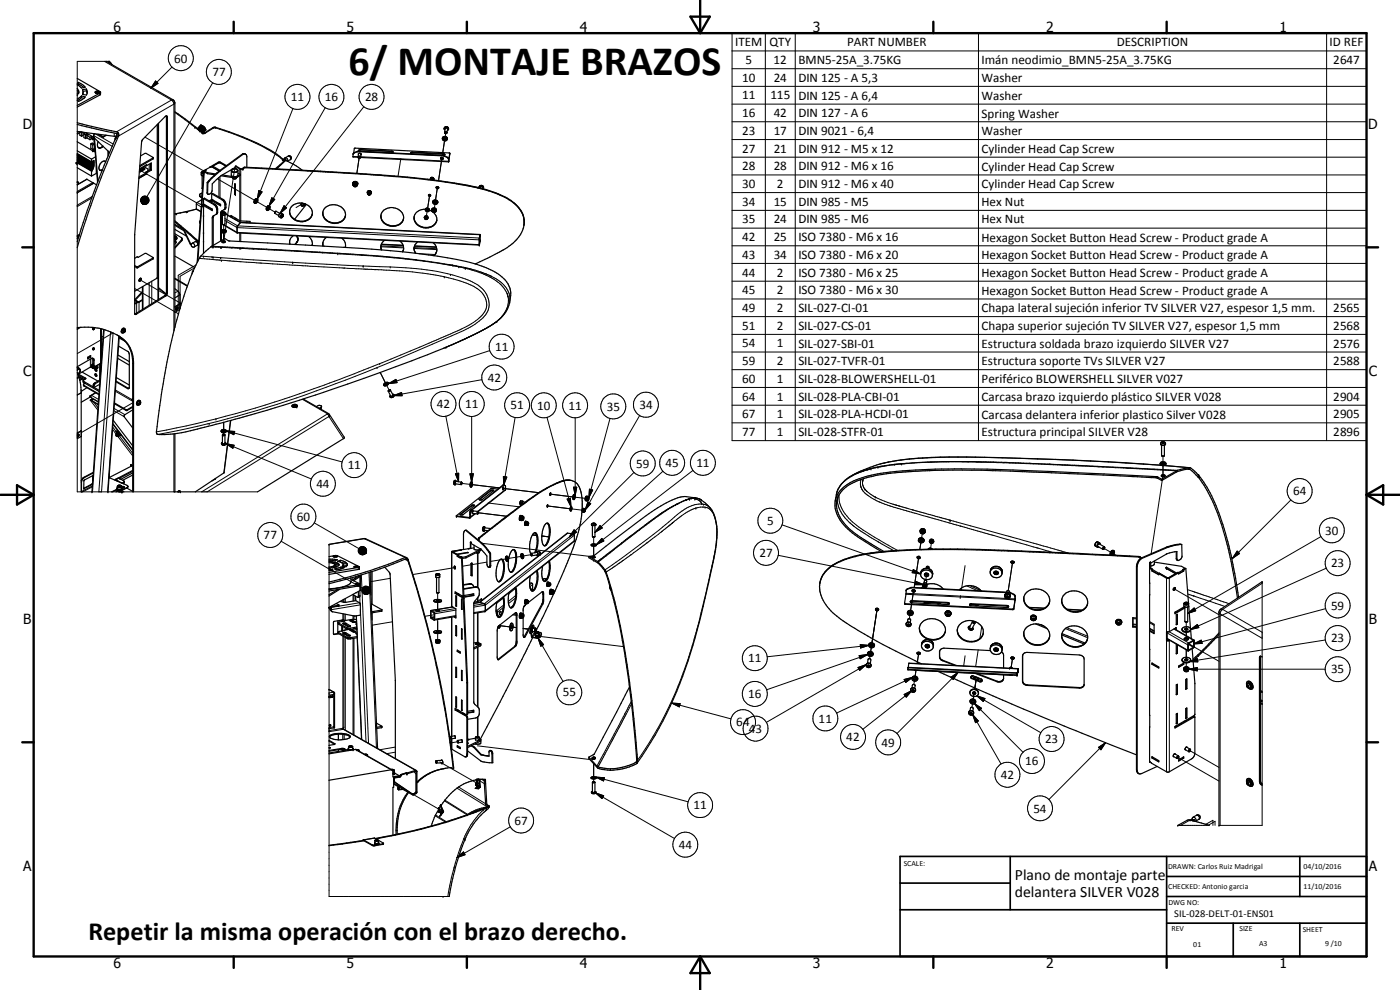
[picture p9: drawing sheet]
<svg xmlns="http://www.w3.org/2000/svg" width="420mm" height="297mm" viewBox="0 0 420 297" stroke-linecap="round" stroke-linejoin="round" font-family="sans-serif">
<defs><g id="words">
<text font-size="12.6" x="104.6" y="22.4">6/ MONTAJE BRAZOS</text>
<text font-size="7.9" x="26.5" y="282">Repetir la misma operación con el brazo derecho.</text>
<g font-size="4.7">
<text x="304.6" y="263.9">Plano de montaje parte</text>
<text x="304.6" y="269.3">delantera SILVER V028</text>
</g>
<g font-size="4.2">
<text x="34" y="9.6">6</text>
<text x="104" y="9.6">5</text>
<text x="174" y="9.6">4</text>
<text x="244" y="9.6">3</text>
<text x="314" y="9.6">2</text>
<text x="384" y="9.6">1</text>
<text x="6.8" y="38.7">D</text>
<text x="410.6" y="38.7">D</text>
<text x="7" y="112.9">C</text>
<text x="410.8" y="112.9">C</text>
<text x="7" y="187.1">B</text>
<text x="410.8" y="187.1">B</text>
<text x="7" y="261.4">A</text>
<text x="410.8" y="261.4">A</text>
<text x="34" y="290.4">6</text>
<text x="104" y="290.4">5</text>
<text x="174" y="290.4">4</text>
<text x="244" y="290.4">3</text>
<text x="314" y="290.4">2</text>
<text x="384" y="290.4">1</text>
</g>
<g font-size="3.9">
<text x="220.6" y="13.9">ITEM</text>
<text x="231" y="13.9">QTY</text>
<text x="254.2" y="13.9">PART NUMBER</text>
<text x="335.1" y="13.9">DESCRIPTION</text>
<text x="399" y="13.9">ID REF</text>
<text x="52.3" y="18.8">60</text>
<text x="63.7" y="22.9">77</text>
<text x="223.7" y="19.2">5</text>
<text x="232.2" y="19.2">12</text>
<text x="239.6" y="19.2">BMN5-25A_3.75KG</text>
<text x="294.6" y="19.3">Imán neodimio_BMN5-25A_3.75KG</text>
<text x="400.1" y="19.2">2647</text>
<text x="222.7" y="29.8">11</text>
<text x="222.7" y="24.6">10</text>
<text x="231.2" y="29.8">115</text>
<text x="232.2" y="24.6">24</text>
<text x="239.6" y="24.6">DIN 125 - A 5,3</text>
<text x="239.6" y="29.9">DIN 125 - A 6,4</text>
<text x="294.6" y="24.6">Washer</text>
<text x="294.6" y="29.9">Washer</text>
<text x="87.3" y="30.4">11</text>
<text x="97.5" y="30.4">16</text>
<text x="109.5" y="30.4">28</text>
<text x="222.7" y="35.2">16</text>
<text x="232.2" y="35.2">42</text>
<text x="239.6" y="35.2">DIN 127 - A 6</text>
<text x="294.6" y="35.3">Spring Washer</text>
<text x="222.7" y="40.5">23</text>
<text x="232.2" y="40.5">17</text>
<text x="239.6" y="40.5">DIN 9021 - 6,4</text>
<text x="294.6" y="40.6">Washer</text>
<text x="222.7" y="45.8">27</text>
<text x="232.2" y="45.8">21</text>
<text x="239.6" y="45.8">DIN 912 - M5 x 12</text>
<text x="294.6" y="45.9">Cylinder Head Cap Screw</text>
<text x="222.7" y="51.1">28</text>
<text x="232.2" y="51.1">28</text>
<text x="239.6" y="51.1">DIN 912 - M6 x 16</text>
<text x="294.6" y="51.2">Cylinder Head Cap Screw</text>
<text x="222.7" y="56.4">30</text>
<text x="233.2" y="56.4">2</text>
<text x="239.6" y="56.4">DIN 912 - M6 x 40</text>
<text x="294.6" y="56.5">Cylinder Head Cap Screw</text>
<text x="222.7" y="61.8">34</text>
<text x="232.2" y="61.8">15</text>
<text x="239.6" y="61.8">DIN 985 - M5</text>
<text x="294.6" y="61.8">Hex Nut</text>
<text x="222.7" y="67.1">35</text>
<text x="232.2" y="67.1">24</text>
<text x="239.6" y="67.1">DIN 985 - M6</text>
<text x="294.6" y="67.1">Hex Nut</text>
<text x="222.7" y="72.4">42</text>
<text x="222.7" y="77.7">43</text>
<text x="232.2" y="72.4">25</text>
<text x="232.2" y="77.7">34</text>
<text x="239.6" y="72.4">ISO 7380 - M6 x 16</text>
<text x="239.6" y="77.7">ISO 7380 - M6 x 20</text>
<text x="294.6" y="72.5">Hexagon Socket Button Head Screw - Product grade A</text>
<text x="294.6" y="77.8">Hexagon Socket Button Head Screw - Product grade A</text>
<text x="222.7" y="83">44</text>
<text x="233.2" y="83">2</text>
<text x="239.6" y="83">ISO 7380 - M6 x 25</text>
<text x="294.6" y="83.1">Hexagon Socket Button Head Screw - Product grade A</text>
<text x="222.7" y="88.3">45</text>
<text x="233.2" y="88.3">2</text>
<text x="239.6" y="88.3">ISO 7380 - M6 x 30</text>
<text x="294.6" y="88.4">Hexagon Socket Button Head Screw - Product grade A</text>
<text x="222.7" y="93.6">49</text>
<text x="233.2" y="93.6">2</text>
<text x="239.6" y="93.6">SIL-027-CI-01</text>
<text x="294.6" y="93.7">Chapa lateral sujeción inferior TV SILVER V27, espesor 1,5 mm.</text>
<text x="400.1" y="93.6">2565</text>
<text x="222.7" y="98.9">51</text>
<text x="233.2" y="99">2</text>
<text x="239.6" y="99">SIL-027-CS-01</text>
<text x="294.6" y="99">Chapa superior sujeción TV SILVER V27, espesor 1,5 mm</text>
<text x="400.1" y="99">2568</text>
<text x="148.6" y="105.3">11</text>
<text x="222.7" y="104.2">54</text>
<text x="233.2" y="104.2">1</text>
<text x="239.6" y="104.3">SIL-027-SBI-01</text>
<text x="294.6" y="104.4">Estructura soldada brazo izquierdo SILVER V27</text>
<text x="400.1" y="104.3">2576</text>
<text x="222.7" y="109.6">59</text>
<text x="233.2" y="109.6">2</text>
<text x="239.6" y="109.6">SIL-027-TVFR-01</text>
<text x="294.6" y="109.6">Estructura soporte TVs SILVER V27</text>
<text x="400.1" y="109.6">2588</text>
<text x="146.4" y="114.6">42</text>
<text x="222.7" y="114.9">60</text>
<text x="233.2" y="114.9">1</text>
<text x="239.6" y="114.9">SIL-028-BLOWERSHELL-01</text>
<text x="294.6" y="115">Periférico BLOWERSHELL SILVER V027</text>
<text x="131.1" y="122.5">42</text>
<text x="139.6" y="122.5">11</text>
<text x="153.2" y="122.9">51</text>
<text x="161.2" y="122.9">10</text>
<text x="170.6" y="122.9">11</text>
<text x="182.1" y="123.2">35</text>
<text x="191.9" y="122.7">34</text>
<text x="222.7" y="120.2">64</text>
<text x="222.7" y="125.5">67</text>
<text x="233.2" y="120.2">1</text>
<text x="233.2" y="125.5">1</text>
<text x="239.6" y="120.2">SIL-028-PLA-CBI-01</text>
<text x="239.6" y="125.5">SIL-028-PLA-HCDI-01</text>
<text x="294.6" y="120.3">Carcasa brazo izquierdo plástico SILVER V028</text>
<text x="294.6" y="125.6">Carcasa delantera inferior plastico Silver V028</text>
<text x="400.1" y="120.2">2904</text>
<text x="400.1" y="125.5">2905</text>
<text x="222.7" y="130.8">77</text>
<text x="233.2" y="130.8">1</text>
<text x="239.6" y="130.9">SIL-028-STFR-01</text>
<text x="294.6" y="130.9">Estructura principal SILVER V28</text>
<text x="400.1" y="130.9">2896</text>
<text x="104.3" y="140.8">11</text>
<text x="191" y="140.4">59</text>
<text x="199.8" y="140.2">45</text>
<text x="209" y="140.2">11</text>
<text x="94.9" y="146.4">44</text>
<text x="388.1" y="148.6">64</text>
<text x="79.1" y="161.8">77</text>
<text x="89.1" y="156.3">60</text>
<text x="230.2" y="157.5">5</text>
<text x="397.7" y="160.4">30</text>
<text x="227.9" y="167.2">27</text>
<text x="399.5" y="170.2">23</text>
<text x="399.5" y="182.9">59</text>
<text x="399.5" y="192.7">23</text>
<text x="224.5" y="198.8">11</text>
<text x="399.5" y="202.1">35</text>
<text x="168.9" y="209">55</text>
<text x="224.5" y="209.5">16</text>
<text x="221" y="217.9">64</text>
<text x="224.7" y="219.9">43</text>
<text x="245.7" y="216.8">11</text>
<text x="254" y="222.4">42</text>
<text x="264.6" y="224">49</text>
<text x="313.6" y="223">23</text>
<text x="300.3" y="233.7">42</text>
<text x="307.7" y="229.6">16</text>
<text x="208.1" y="242.8">11</text>
<text x="310.1" y="243.8">54</text>
<text x="154.4" y="247.4">67</text>
<text x="203.7" y="254.7">44</text>
</g>
<text font-size="3.1" x="352.4" y="275.2">SIL-028-DELT-01-ENS01</text>
<g font-size="2.4">
<text x="271.2" y="259.7">SCALE:</text>
<text x="350.6" y="260.8">DRAWN: Carlos Ruiz Madrigal</text>
<text x="391.2" y="260.6">04/10/2016</text>
<text x="350.6" y="266.8">CHECKED: Antonio garcia</text>
<text x="391.2" y="266.7">11/10/2016</text>
<text x="350.6" y="271.4">DWG NO:</text>
<text x="351.6" y="279.3">REV</text>
<text x="372" y="279.4">SIZE</text>
<text x="391" y="279.6">SHEET</text>
<text x="358.1" y="284.1">01</text>
<text x="377.9" y="283.8">A3</text>
<text x="397.7" y="283.8">9 /10</text>
</g>
</g></defs>
<g fill="none" stroke="#000" stroke-width=".3">
<path d="M31.4 18.4l20.1 11.6M32.5 18.4l.5 .6M32.8 18.4h.1M32.9 18.4h-9.7v129.2h29.3M219.7 9.9h190.4v122.3h-190.4zM219.7 15.3h190.4M229.7 9.9v122.3M238.7 9.9v122.3M293.7 9.9v122.3M398.1 9.9v122.3M30 27.9v.6M34.3 39.9v1"/>
<path d="M35.5 39.8l-.4 .5M46.7 24.3l.7 .7-2.1 1.5zM47.4 37.2v52.8M49.9 35l.3 .2M51.5 30l.7 1v68.3M51.5 30l-16.5 9.5M51.6 20.1l-6.3 6.4M52 30h-.5M52.5 30.9l-.3 .3-16.6 9.6M52.5 33.7l8.1 6.2M59.8 39.3h.1M60.6 39.9l.4 .2 .5-.1"/>
<path d="M60.7 39.9h-.1M60.7 39.8h.1M60.7 39.8v.1M60.8 39.8v.1M61.4 39.9l.1 .1M63.8 24.8l-19.7 34.2M64 38.3l.2 .1M64.2 38.4h.4M64.2 38.4l-2.7 1.6M64.6 38.4a69.8 69.8 0 0 1 17.3 7.4l3.3 2.5M64.6 38.3v.1M64.6 38.2v.1"/>
<path d="M64.7 38.2h-.1M87.9 32.6l-10.7 27.1M97.6 32.3l-16.8 29.5M109.2 32l-25.1 32M133.3 38.5a.67 .67 0 0 1 .7-.4 .67 .67 0 0 1 .6 .6M133.6 38.5v.2M133.8 39.8l-.2 1.1M133.8 38.4h.4M134.1 38.4l-.5 .1M134.2 38.4l.1 .1M134.3 38.5v.2M134.3 38.5v.4"/>
<path d="M219.7 20.6h190.4M219.7 25.9h190.4M219.7 31.2h190.4M219.7 36.5h190.4M22.9 48.9l.3 .1M23.2 57.8h.1M26.1 53.8l-2.9 1.7M27.5 59.4l-4.3 2.6M27.7 58.9l-4.5 2.7M27.8 41.7h.1M27.8 45.2h.1M27.8 41.7v.1"/>
<path d="M27.8 54.8l-4.6 2.6M28.1 40.7l5.6 3.2M28.1 55l-4.9 2.9M28.6 40.2l5.4 3M30.8 40.9v.2M31.1 40.9v.2M32.4 45.3v1.6M34.6 41.4v.2M35.6 40.6l-1.1 1.4M41.9 51l17.1 9.9M42.3 59.7l.6 1.4-.7-1.1zM42.4 59.5l.5 1.6-.6-1.4z"/>
<path d="M42.5 59.3l.2-.2 .2 2zM42.5 59.3l.4 1.8-.5-1.6zM42.5 50.9v.5M42.7 59.1l.3-.2-.1 2.2zM42.7 50.5v.3M42.8 58.9v2.2M42.9 50.8v.3M43 58.9l.2-.1-.3 2.3zM43.2 58.8h.3l-.6 2.3zM43.5 58.8h.2l-.8 2.3zM43.5 41.1l17.7 10.2M43.7 58.8l.3 .1-1.1 2.2z"/>
<path d="M44 58.9l.2 .2-1.3 2zM44.2 59.1l.2 .1-1.5 1.9zM44.4 59.2l.2 .3-1.7 1.6zM44.8 49.3v1.8M45.9 47.4v.3M60.4 51.9l.7 .3M61.2 51.5l-.7 .2 .1 .3 .5 .1M62.1 57.8l.2 .2M62.6 54.2l.2 .2M65.2 53.6l11.2 6.5M65.7 51.2h.1M65.7 48.8v.1"/>
<path d="M65.7 53.3v5.8M65.8 51.3l.2 .1M66 51.1l.2 .2M66 48.8v.1M66 53v6.3M66.9 59.8l-.3 .1M70.1 53v.3M70.4 50.9l-2.8 18.1M71.2 52.9v.3M72 52.7v13.5M72.1 50.6l-.1 .1v1.5M72.3 50.6v15.7"/>
<path d="M73.5 50.2v.1M77.7 57.2l.9 .4-1.4 2.1zM81.6 59.4l.9 .4-1.7 2zM85.2 47.9v.4M85.2 48.3l.2 .1M85.2 48.3l-2.6 2.3M85.4 48v.4M85.4 48.4l-2.6 2.3M85.4 48.4h.1M85.6 47.3a.7 .7 0 0 1 .7 1.1M85.7 48.2l-2.6 2.5M86.5 46.8a.73 .73 0 0 1 .6 1.1"/>
<path d="M105.9 46.9l1.6 .1M106.3 45.8v.1M107.2 45.4v.2M107.5 45.4v.1M107.6 46.1h.1M107.8 47.2l-.7 4.8M108.2 44.9v.1M108.2 47l26.5 1.3M108.4 46.2h.1M110.5 58.1l.4-.2 .2 .3M117.5 45.3v.2M120.3 47.6l-.8 5.3"/>
<path d="M123.8 45.6v.2M128.9 58.7l-.6 3.7 .6-3.6M129 58.3l-.1 .1M129.1 53.6a.55 .55 0 0 1 .6-.3 .55 .55 0 0 1 .5 .5M129.4 53.8l-.1 .1M129.5 53.8h-.1M129.6 53.7l.2 .1M129.6 53.7l-.2 .1M129.6 53.7l-.3 .2M129.8 53.8l.2 .2zM131.3 56.3l-.6 3.7M131.3 56v.3"/>
<path d="M131.3 56h.1M132.7 47.2l-1.1 7zM133.1 46.1v.2M133.1 46.7v.1M133.4 46.7v.2M133.6 41.3l-.9 5.4M134.3 47.2v.1M134.7 48.3h.1M134.7 47.7l-.1 .1M134.7 48.3v.2M135 46v.2M143.8 56.1a.68 .68 0 0 1 .7-.4 .68 .68 0 0 1 .6 .6"/>
<path d="M144 56.3h.1M144.2 56l-.2 .3M144.2 56l.2-.1 .4 .2v.4M144.2 56l-.1 .3M144.3 56h-.1M144.3 56l.5 .3M219.7 41.9h190.4M219.7 47.2h190.4M219.7 52.5h190.4M219.7 57.8h190.4M23.8 70.4l-.6 .3M42.2 60l.7 1.1z"/>
<path d="M42.2 60.3l.7 .8zM42.3 60.6l.6 .5zM42.4 60.8l.5 .3zM42.6 61l.3 .1zM42.9 61.1l.5 .2zM42.9 61.1l.7 .2zM42.9 61.1l1 .2zM42.9 61.1h1.2zM42.9 61.1l1.5-.1zM42.9 61.1l1.6-.4-.1 .3zM42.9 61.1l1.8-.6-.2 .2zM42.9 61.1l1.8-.9v.3z"/>
<path d="M42.9 61.1l1.8-1.1v.2zM42.9 61.1l1.8-1.4v.3zM42.9 61.1l1.7-1.6 .1 .2zM45.9 77.4v.3M52.5 72.4l.2 .1M52.8 71.5l.1 .3M54.4 72.1l.1 .2M57.7 73a.73 .73 0 0 1 .6 1.1M58.6 72.5a.71 .71 0 0 1 .6 1.1M58.8 79.5l-5.3 3.1v10.2M58.9 62.7l1.4 .7M58.9 61.2l1.5 .9"/>
<path d="M58.9 62.7l-6.4 1.4M59 62.8l-6.5 1.4M59.2 60.7l1.5 .9M59.8 77.5l24.9 1.9 29 1.5a100.2 100.2 0 0 1 24 3.3 12.2 12.2 0 0 1 7.7 4.7 4.7 4.7 0 0 1-1.6 6.5 45.3 45.3 0 0 1-11.4 6l-.8 .3a458.4 458.4 0 0 1-66.8 24l-8.9 2.1-9 1.8M60.3 76.8a1378.4 1378.4 0 0 0 56.8 3.3M60.4 62l.1 .1M60.4 60l.1 .1M60.4 61.2l.2 .1M60.5 61.8h.2M61 61.3v.1M63.3 74.1l49.6 2.8 11.8 1.1 13.1 2.1a25.4 25.4 0 0 1 12.6 5.4l1 1.2 .8 1.5M63.6 73.9l49.6 2.9 11.5 1.1 11.1 1.6"/>
<path d="M64 65.2l-.3 .2M64.4 61.3l-.2 .1M65.3 62.8l-.2 .1M65.3 63.6l-.2 .2M65.7 61v.2M66 61.2v.2M66.5 63.8l-.3 .2M66.5 67l.2 .2M66.5 64.9l.2 .3M66.5 65.6l.2 .1M66.5 63.5l.2 .2M66.5 64.1a.72 .72 0 0 0 1.3 0"/>
<path d="M66.8 63.8l.4-.1 .3 .2-.5 .2zM67.1 67.4v2.1M67.1 69.9v2.9M67.2 67.4l4 2.3 72.6 3.7M67.5 69.8l-.4 2.6M67.5 65.6l3.8 2.2 72.6 3.6M67.5 66.2l3.7 2.1 72.6 3.7M67.8 64.3l4.3 2.5 71.9 3.6M67.8 61.3l-.3 .2M67.8 62.2l-.3 .2M72 74.5h.1M72 69.9v2.6"/>
<path d="M72.3 74.5h.1M72.3 69.9v2.6M76.7 60.2l3.3 2M80.3 62.4l2.2 1.2M84.6 64.4a.44 .44 0 0 1 .4 .4 .44 .44 0 0 1-.4 .5h-.2a.53 .53 0 0 1 .2-.9zM84.9 64.3a.69 .69 0 0 0-.7 .3 .69 .69 0 0 0 0 .7M85.2 61.7l.8 .7-1.9 1.6zM88.9 70.8l.4 .8 .1-.3M89.1 72.6v.2M89.3 72.2l-.1 .2M90.5 61.7l-.1-.3-1.6 .9M90.8 61l-.1 .8"/>
<path d="M91.2 61.1l-.1 .5 .4-.5M114.3 73.8l6.8 .3M114.3 74l6.8 .4M124.3 74.3l6.8 .3M124.3 74.5l6.8 .4M125.8 76.1l4.7 .3M127.9 65.3h.1M128.3 62.7l-.3 2.1M130.2 63v.1M130.6 60.7l.1-.3-.3 2M135.8 79.5h.1M135.8 79.5l5 1.1 4 1.2"/>
<path d="M143.8 72.1h.2M143.8 72.3h.2M143.8 73.3h.1M144 70.7h.1M219.7 63.1h190.4M219.7 68.5h190.4M219.7 73.7h190.4M219.7 79h190.4M27.8 98.8h.1M28.1 98.4h.1M30.2 98.6v10.4M31.3 98.9l-3.5 48.7"/>
<path d="M33.2 99.6l-3.5 48M36.5 98.8v1M37.2 99.2l.2-.1a.27 .27 0 0 1 .1 .4 .27 .27 0 0 1-.5-.1zM37.4 98.7a.77 .77 0 0 0-.7 1.1M40.4 86.6l13.1 7.5M40.4 90.1l.4 .3M40.7 94.1l.2 .2M41 80v.3M41 90.9v3M41.3 80v.3M41.6 90.6l.1 .1v2.8M42.4 84.2l12 6.9"/>
<path d="M42.9 85.9v6.9M44.8 84.8v6.8M45.5 84.4v6.7M47.6 86.3l2.3 1.8M49.4 88.7l.3 .1M49.9 87.8l.3 .1M53.4 87.4l-.9 .5M54 91.1v.1M58.4 80.4l-4.4 2.5v9.8M117.1 80.1a66.8 66.8 0 0 1 24 4.2 10.1 10.1 0 0 1 4.6 3.5 5.9 5.9 0 0 1-1.9 8.6l-2.5 1.7a456.6 456.6 0 0 1-73 27.5l-12 3-8.9 1.7M117.1 80.1h.1M137.7 80.1h.1"/>
<path d="M144.8 81.8h.1M144.8 81.8l2.5 1M147.3 82.8l1.5 .8a9.6 9.6 0 0 1 3.7 3.7l.5 1.7-.1 1.7M147.3 82.8h.1M147.6 97.5l-3.7 2.1M149 96.5l-3 2-7.8 3.8M149 96.5h.1M149 96.5l-1.1 .8M149.1 96.5h-.1M152.2 88.2l.1 .1M152.3 88.3v.2M152.3 88.6l.3 1.6-.4 2.2-1 1.8-2.2 2.3"/>
<path d="M152.3 88.5v.1M219.7 84.4h190.4M219.7 89.7h190.4M219.7 95h190.4M23.2 106.1l10.7-6.2-3.4 47.7M23.7 113.1l-.5 .2M23.7 113.3l-.5 .3M24.4 117.9l-1.2 .6M24.4 117.8l-1.2 .7M25.2 114.5v.3M25.3 115.7v.2M25.7 113.5v.2"/>
<path d="M27.1 107.7v2.5M27.3 119.3l2.2 1.2M27.5 118.6l2.1 1.2M27.6 109.4v.1M27.6 109.4l.4 .2M27.7 107.5v1.9M27.8 104.9h.1M28 115.6l.2 .1M28 109.6l.2 .1M28 107.9l.2 .2M28 109.7l-.2-.2a.5 .5 0 0 0-.2 .7 .5 .5 0 0 0 .6 .2l-.1-.6M28.1 104.4h.1"/>
<path d="M28.3 109.9l-.1 .6M28.4 114.9l.2 .2M29.4 110.2l-.3 .2M29.9 113.7v.3M34.6 117.4l5.2 3M34.6 117l5.1 2.9M35.6 100.8l-3.3 46.8M38.4 116.5l-.1 .1M39.8 109l.3 .2M90.8 119.8l7.4 4.3M113.9 109.1h.1M115.9 115.2l-1.8-3.4 1.8 3.6"/>
<path d="M116.1 115.7l.7 1.4M116.6 115.1l2.2-1.3 .4 1zM117.3 118.8v.1M117.9 118.7l-.6 .2M117.9 118.5l-.3 .4-.3-.1M117.9 118.4l.1 .1M118.1 118.7l2.4-.9 .2 .9zM118.2 118.5a.81 .81 0 0 1-1.2 .5M137.7 102.5l-3.9 1.7M139.6 101.6l-6.5 2.9M140.1 101.4l-.3 .2M141.3 100.8l-.9 .5"/>
<path d="M142.4 100.3l-1 .5M144.6 113.9l-26.5 4.8M147 105.2l-30.4 9.9M219.7 100.3h190.4M219.7 105.6h190.4M219.7 110.9h190.4M219.7 116.2h190.4M23.5 130.3l-.3 .2M24.3 129.3h.1M24.3 129.3v1.7M24.4 129.3h-.1M27.1 120.1l2.3 3"/>
<path d="M28.1 120.6l1.3 1.7M33.8 128.8l1.1 1.5M33.8 128.1l1.1 1.4M34.2 123.2l3 1.8M34.2 122.6l3.3 1.8M35 130.3l.1 .1M35.3 130.9l4.5 5.9M35.5 130.7h.1M35.8 130.7l4 5.3M37.8 122.9v.2M38.2 122.9v.2M39.8 120.9l-15.4 8.9"/>
<path d="M41.4 120.2l-.4 .5 .1 .7M41.7 120.9l.4-.1-.2 .5-.3-.1zM42 120.4a.71 .71 0 0 0-.7 .3 .71 .71 0 0 0 0 .8M52.2 130.2v17.4M66.5 133.1a.75 .75 0 0 0 1.3 0M66.7 132.9l.1 .2zM66.7 133.1h.2M66.8 133.1l.3 .1 .4-.3-.2 .3zM67.1 126.7v2.8M67.1 129.9v.6M67.8 133.1l2.5 .5-.4 .9zM67.8 133.1l25.7 10.6"/>
<path d="M67.9 129.3l2.5 .2-.2 .9zM67.9 129.3l34.8 9.3M69.2 126.2l-2 15.7M88.7 121.6l.5 .3M96.3 122.4l-.3 .2M96.3 122.4l-.1 .2M96.3 122.2v.2M96.5 122.2l-.2 .2M98.2 124.2l.5 .8M98.2 124.2l-37.7 23.4M98.2 124.1v.1M98.6 124.1h-.4"/>
<path d="M98.7 125l-36.5 22.6M98.7 125l4.4 6.6M98.8 124.9h.1M98.8 124.3l-.1 .7M133.8 124.9l3.8 19.6M141.6 125v19.7M154.6 125.3l-3.4 20.2M164.2 125.2l7.2 26.8M172.6 125.3v23.3M183.1 125.5l-6.4 23.8M192 124.7l-14.3 24.6M219.7 121.6h190.4"/>
<path d="M219.7 126.9h190.4M264.1 139.2a84 84 0 0 1 20.7-2 996.5 996.5 0 0 1 63.7 2.4M268.4 139.3h.1M270.6 139.2h.1M270.6 139.2l-7.4 1.1-4.7 1.3a12 12 0 0 0-7.2 5.7l-.3 1.2M270.6 139.2l12.1-.6 15.5 .1 25.4 1 29.5 1.6M348.3 133.1a.84 .84 0 0 0 1.5 0M348.7 132.8l.6-.1a.32 .32 0 0 1-.2 .4 .32 .32 0 0 1-.4-.3zM349 136.9v2.4M349 139.7v3.4M349.4 139.7l7.5 .6M24.4 144.7h.1"/>
<path d="M25.2 146.5l.1 .1M25.3 143.2l.1 .1M27.6 147.6h.1M27.6 145.2l.1 .1M27.7 146.1l-2.9 1.5M27.7 145.8l-3.3 1.6M27.8 142.8l.1 .1M32.4 147.6h.1M32.8 143.1l-.1 .1M32.9 143.4l-.2 .1M35.2 144.3l.1 .1M35.2 146a.76 .76 0 0 0 1.3 0"/>
<path d="M35.3 144.3l.1 .1M35.4 145.8l.6-.2a.33 .33 0 0 1 .4 .3 .33 .33 0 0 1-.4 .3l-.7-.2zM35.5 143.4l-.8 .5M36.2 144.8h.1M36.6 147.6h.1M36.6 146v.2M37.2 144.8l-.3 .3M38.2 146.2v.1M53.3 147.6h.9M54 147.5l-.3 .1M54.2 147.6h.1M58.6 147.6h18.7"/>
<path d="M94.3 156.9l13.4 7.7M136.6 144.9v.3M136.6 144.7v.5M136.6 144.5v.1M136.6 145.2h.1M136.6 144.5v.3M136.7 142.2l1-.2-.1 2.5zM136.7 144.4h.1M136.7 144.4l-.1 .1M136.7 145.2h-.1M136.7 144.1l-.4 .7 .2 .7M137.1 154.8v.2"/>
<path d="M138.1 154.3v.1M138.5 145l2.5 .3M141 154.4h.2M141 142.2h1.1l-.5 2.5zM141.1 153.8h.2M141.4 145.4l8.4 1M141.5 153l.1 .1M141.5 153l-.2 .5M141.5 153h.1M141.6 151.6v.2M141.6 152.9h.2M142.5 154.1l-1.5 1-.1 .3"/>
<path d="M143.4 153.8l8.6 1.1M143.8 149.8v.1M145.3 158.3l-.1 .7 .2 .1M145.3 158.3h.1M145.3 158.5v.6M145.3 158.1l-.3 .9 .2 .4M145.4 158.3v.1M145.4 158.4h.1M146.5 150.9l9.3 1.2M147.3 147.1v.2M151 145.5h.2M151.1 143l1 .1-.9 2.4z"/>
<path d="M151.2 146.6l-.4-.1 10.9 1.3M151.7 146.9l-8.4 6.6M156.4 150.3l-.3 .4 .1 .7M156.7 151.1v.1M156.7 151.2h.1M156.8 150.6l-.1 .6M156.8 150.7l-.1 .3M156.8 150.6v.1M156.8 150.6h.1M158.3 157.4h.1M158.4 156.8h.1M158.4 156.8h-.1"/>
<path d="M164.4 151.8l6.7 .9M165 148.3h.2M165.3 148.3l6.6 .8-6.2-.8M170.2 149.7l1-.2 .2 2.5zM170.4 160l-26.4 20.8-1.8 .3M171.4 152.7l3.3 .4M172.1 146.2h1l-.5 2.4zM172.2 149.1l3.5 .4M172.3 159l.7 .7-2.1 1.4zM176.4 150.6l.9 .5-1.7 1.9zM176.9 146.8l1 .2-1.2 2.3zM177.5 157.4l.4 .2 .9-.2"/>
<path d="M177.7 149.5l-2.1 3.5M177.8 157.1h.7M177.8 157.1h.1M178.5 157.1h.1M180.1 157.7l.7 .7-2.2 1.3zM190.3 141.7l-19.4 19.4M191.3 159.3h.1M198.3 154.1h.1M198.7 159.4l-9.1 7-7.7 5.2M198.7 159.4h.1M199 141.4l-20.4 18.3M201.9 156.8h.1"/>
<path d="M201.9 156.8l-3.2 2.6M201.9 156.8l1.7-1.3a11.7 11.7 0 0 1 8.1-3.3 4 4 0 0 1 2.9 3.3 29.2 29.2 0 0 1-1 14.3l-.7 3.6a195.9 195.9 0 0 1-9.4 32.5 105.6 105.6 0 0 1-12.2 22.2M202.7 151.4h.1M202.7 151.4l-5.7 3.6-9.3 7M203.4 151.1h.1M205.8 150.1h.1M206 149.9h.1M207 149.7h.1M207 149.7l2.1-.2 1.2 .4M207 149.7l-1.1 .4a45.8 45.8 0 0 0-9.7 5.7l-13.1 10.1M207.5 149.5h.1M207.5 149.5l-1.6 .4-3.2 1.5"/>
<path d="M208 141.1l-29.1 22.3M208.5 149.7l1.2 .4 .9 1M208.8 149.4l-1.3 .1M210.3 149.9l.1 .1M210.4 150h.1M210.6 151.1h.1M210.6 151v.1M210.6 151.1l.1 .2M211.1 151.3l1.1 .3 1.1 .9M211.1 151.3a11.5 11.5 0 0 0-8.7 3.8l-8.3 6.8-12.5 9.1M211.1 151.3h.1M211.6 152.2h.1"/>
<path d="M234.7 157.5l41.6 14.7M251.3 149.7a11.7 11.7 0 0 0 5.8 8.8l3.8 2.5 7.4 4.2M251.8 148.5a10 10 0 0 0 4 8.1 86.8 86.8 0 0 0 13.6 8.5M258.4 143.8l-.1 2a5.2 5.2 0 0 0 3.1 3.5l2.2 1.2 4.7 1.7 47.5 13.5M259 144.1h.1M259 144.1l-.1 1.1 .3 .9M259.1 143.6l-.1 .5M259.2 146.2l.4 .6M259.2 146.1v.1M259.6 146.8l.6 .6M259.6 146.9h.1M260.2 147.4h.1"/>
<path d="M260.2 147.4l2.5 1.7M260.3 141h.1M261.4 140.7h.1M262.7 149.1h.1M262.7 149.1l3.7 1.6 3.4 1.1M263.5 140.2h.1M269.8 151.8h.1M269.8 151.8l15.3 4.3M276.9 159.4l-.3 2M285.1 156.1h.1M285.1 156.1l35.5 9.8M346.9 143v.3"/>
<path d="M347.5 143.1v.4M349 142.7l-3.5 23.5M353.4 141.1l-38.2-1.9-22.9-.7-13.8 .1-8.2 .5-5.6 .7a31.6 31.6 0 0 0-8.3 2.4M356.4 140.8h.7M356.9 140.3h.1M387.4 150l-17.5 17.5M84.4 162.4l24.3 14.1M98.8 163.4h.1M98.8 163.3v105.7h36M103.6 179.6v1.1M105.9 178.4v1.9M106.7 178.9l.1 1.3"/>
<path d="M107.1 175.5v.4M107.5 165l2.3 .9-2.3-.7zM107.5 165.2l2.3 .7-2.3-.4zM107.5 165.5l2.3 .4-2.2-.1zM107.5 170.3v.6M107.6 164.7l2.2 1.2-2.3-.9zM107.6 165.8l2.2 .1-2 .1zM107.6 165.9h2.2M107.7 164.5l.2-.2 1.9 1.6zM107.7 164.5l2.1 1.4-2.2-1.2zM107.8 166l2-.1-1.8 .3zM107.9 164.3l.3-.2 1.6 1.8z"/>
<path d="M108 166.2l1.8-.3-1.6 .4zM108 179v2.1M108 172.7l-.5 .1M108 172.8h-.4l.4 .2v4.2M108 178.7l-.4 .1M108.2 164.1l.2-.1 1.4 1.9zM108.2 166.3l1.6-.4-1.4 .5zM108.4 164h.3l1.1 1.9zM108.4 166.4l1.4-.5-1.1 .6zM108.4 172.5l2.2 50.6M108.6 177.1l2.3 .6-2.3-.3zM108.6 176.9l2.3 .8-2.3-.6z"/>
<path d="M108.6 177.4l2.3 .3h-2.2zM108.6 177.6h2.3M108.7 164h.2l.9 1.9zM108.7 176.6l2.2 1.1-2.3-.8zM108.7 166.5l1.1-.6zM108.7 177.7h2.2l-2 .2zM108.7 177.8h2.2M108.8 176.4l.2-.2 1.9 1.5zM108.8 176.4l2.1 1.3-2.2-1.1zM108.9 177.9l2-.2-1.9 .4zM108.9 164l.3 .1 .6 1.8zM109 166.5l.8-.6z"/>
<path d="M109 176.2l.3-.2 1.6 1.7zM109 178.1l1.9-.4-1.6 .5zM109.2 161.6h.1M109.2 164.1l.2 .1 .4 1.7zM109.3 166.4l.5-.5zM109.3 176l.2-.1 1.4 1.8zM109.3 178.2l1.6-.5-1.4 .6zM109.3 161.6l-10.5 1.8M109.3 161.6l12.3 5.7M109.3 161.6l.5 .1M109.4 164.2l.2 .1 .2 1.6zM109.5 166.2l.3-.3z"/>
<path d="M109.5 175.9h.3l1.1 1.8zM109.5 178.3l1.4-.6-1.1 .7zM109.6 164.3l.2 1.6zM109.8 175.9h.2l.9 1.8zM109.8 164.5v1.4zM109.8 178.4l1.1-.7zM109.8 165.9l-.1 .2zM109.9 164.8l-.1 1.1zM110 165.4l-.2 .5zM110 165.1l-.2 .8zM110 175.9h.3l.6 1.8zM110.1 178.4l.8-.7z"/>
<path d="M110.3 175.9l.2 .2 .4 1.6zM110.3 178.3l.6-.6zM110.5 176.1l.2 .1 .2 1.5zM110.7 176.2l.2 1.5zM110.7 171.8l2.3 52.6M110.9 176.4v1.3zM110.9 177.7l-.3 .4zM110.9 177.7l-.1 .3zM111 176.7l-.1 1zM111.1 177.2l-.2 .5zM111.1 177l-.2 .7zM117.1 173.5l-5.9 1"/>
<path d="M121.5 167.8l.9 .5M122 167.3l.1 .5M122.5 167.9l.3 1.5M130.8 172.4l.5 .2 .7-.2M130.8 172.3l.9-.1 .2 .2-.8 .1zM131.3 177.9v2.4M135.6 165.6v16.3M135.9 165.5v.1M136.7 170.3l-12.8 2.1M138.9 179.4h.2M139 178.7h.2M139.3 179.6l-.3 .1"/>
<path d="M140.9 175.1l.1 .2M142.6 176.1l.1 .1M143.3 165.9v10.3M143.3 179.4v1.1M143.5 165.9v10.5M143.5 179.1v1.3M143.7 161.4h.3M144.1 164.9v.3M144.4 163h.3M144.7 163l33.5 4.1M144.8 163.1h-.2M146.1 168.7l-7.3 1.2"/>
<path d="M146.9 165.6l-.2 .1M147 169.7h.3M151 179.5l-2 1.5M152.2 167.6l-5 .8M154.6 179.6h.1M154.7 176.6l-2 1.5M154.7 179.5l-2.1 1.6M154.8 178.7l-2.2 1.8M156.8 166.9l-4.2 .7M159.2 176.8l1 .2zM159.5 166.4l-2.4 .4M159.5 175l-.5 .4"/>
<path d="M159.8 160.5l1.2 .2M159.8 175.4l-.8 .6M161.2 165.7l.2 .4M161.2 165.8l.2 .6M161.4 166.4l-.2 .1M161.4 166.4h-.1M161.7 165.4l.4 .5-.2 .7M162.6 160.8l2.1 .3M162.9 178.4h.2M162.9 179.9l.2 .1M164 173.7l-.5 .7M164.9 175.6l.1 .1"/>
<path d="M165 175v.1M172 160.2l-26.6 20.9-3.2 .6M172.4 162.2l-26.7 21.1-3.5 .5M172.4 160.6l-26.7 21-3.5 .6M178.2 161.2v2.4M178.2 163.9v3.5M178.2 168.1v.3M180.5 167.6h.1M180.5 167.6l-1.1 .9M180.6 161.5l.6 .8-2.3 1.1zM181.6 171h.1M181.8 166.9l-2.3 1.8"/>
<path d="M181.8 166.8v.1M181.9 171.6h.1M183 165.9l-1.2 .9M183 165.9h.1M186.5 162.9h.1M187.7 162h.1M187.7 162l-7.2 5.6M233.6 166.6l43.6 8.8M271.9 178.3l32.7 1.7v.1M271.9 178l32.8 1.6M272.3 176.7v.1M273.3 176.3v.1"/>
<path d="M273.7 176.2l-.1 .2M274.1 170.9l2.2 1.3-2.5-.4zM274.3 176.9l-1 6.2zM274.9 174.5l2.3 .9h-2.6zM275.7 167.1l-1.3 9.2 1.3-8.8M275.7 166.9v.1M276.4 171.7a1.81 1.81 0 0 1 2-1.1 1.81 1.81 0 0 1 1.5 1.7M276.5 161.8l-.5 3 .5-2.7M277 175.6a.62 .62 0 0 1 .6-.3 .62 .62 0 0 1 .6 .5M278.1 172.2l.1-.2-.4 2.1M278.2 170.3h.2M278.3 170.5v.1"/>
<path d="M278.4 170.3l-.1 .3M278.5 169.9l-.1 .1M279.6 162.4l-.3 2.1M288.3 178.7l-.1 .9M289.6 169.7l-1.1 7.3M290.1 175.8l3.3 1.4M291 175.7l3.4 1.5M297.3 171.2a1.81 1.81 0 0 1 1.9-1.2 1.81 1.81 0 0 1 1.6 1.7M298.6 171.4l-.2 .3M299.5 171.6v.3M301.6 178.8a.79 .79 0 0 1 .8-.5 .79 .79 0 0 1 .7 .7M302.9 177.7v.1"/>
<path d="M303.3 177.8l-.1 .1M303.9 168.6l-1.3 8.6 1.3-8.3M304.3 178.3v.1M304.7 178.9l-.1 .1M329.4 163.7l.1 .3M329.4 163.9l.1 .1M329.5 162.6a.89 .89 0 0 0-.8 1.3M329.7 163.2h.3M329.7 163.2l-.3 .4M329.8 163.2l-.4 .4v.3M331.3 164.5l2 1.2M333.7 165.9l1.3 .7"/>
<path d="M341.1 169.9l.2 .2M341.7 167v.1M350.1 173.5v16M350.2 164.1l.2 .2M350.3 164.1l.3 .1M350.9 173.5v16M352.1 176.8l.2 .1M352.2 176.6h.1M352.2 176.6l13.6 7.8M353 167.6l.2 .2M354 163.3l.2 .1M356.4 176.9l12.4 4.2"/>
<path d="M356.5 178.2l1.6 .6M358.1 178.8l9.5 3.1M358.1 178.8h.1M371.3 165.4l.7 .7-2.1 1.4zM378.8 174.5h.1M378.8 174.5v73.1h-13M378.8 175l-11.9 7.8M396.4 161l-40 23.1M398 170.5l-40.7 18.4M98.8 182.3h.1M98.8 182.2h.1M99.3 183l.2 .1"/>
<path d="M100.1 190.3l.2 .1M101.5 181.6v.2M101.6 186.9v.4M101.6 189.8v.3M102.8 189.3h-.2M102.9 188v1.3M102.9 180v.6M102.9 184.1v2.3M102.9 190.9v27.6l-4.1 .7M103.6 184.3v1.9M103.6 187.3v.2M103.6 188.4v.6"/>
<path d="M103.6 190.2v.2M103.6 191.3v27.8M103.8 187v.4M103.8 189.9v.3M104.2 188.4v.3M104.2 191.2v.4M104.3 188.8l-.4 .1M105.1 187.7v.2M105.1 190.6v.2M105.2 188.5v.3M105.2 191.3v.4M105.9 186.1v.4"/>
<path d="M105.9 189v.4M105.9 184.7v1.1M105.9 186.5v.2M105.9 189.4v.2M105.9 191.6v28.7M106.6 186.6v.1M106.6 189.4v.1M107 184.7l1.6 37.2M107.9 180.8l-8.7 1.5v.2M108.2 182.9l1.6 39.7M108.2 181.5l-8.9 1.4M114.5 183v.4"/>
<path d="M117.8 186.6l-6.1 1M129.4 183.5h.1M130.2 185.8h.1M130.3 184.4l-2.8 .5M130.3 185.2l-.9 .1M130.3 185l-.9 .2M131.3 180.7v2.7M131.3 186.1v3.6M131.3 190.1v2.1M135.6 185.2v35.7M135.9 182.1l-6.5 1.1M136.7 182.6l-6.5 1.1"/>
<path d="M136.8 184.7l-6.3 1.1M136.8 183l-6.3 1.1M143.3 183.9v8.8M143.3 193.4v.1M143.3 194.2v17.8M143.5 183.9v8.8M143.5 194.1v18.1M144.1 193.4v.4M149.2 184.3l.1 .1M149.3 184.8h.2M149.4 197.9h.3M149.6 185h.2"/>
<path d="M149.8 187.7l3.2 .4M151 182.3l-1.8 1.3M151.1 181.6l-2.1 1.8M153.4 188.1l1.5 .2-1.4-.2M154 184.4l.9 .1M154.5 193.9h.2M154.9 184.7h.2M154.9 192.4h.2M157 188.6l1.6 .2M157.4 190.9l.2 .1M157.6 181.6l-.2 .2M158.3 180.8v.1"/>
<path d="M158.3 180.9h.1M158.4 180.3h-.1M159.1 189.9h.2M159.2 189.5h.2M159.3 188.4l.2 .1M159.7 187.8h.1M160.1 188.3l-.2-.1-.3 .4v.8l.2 .3 .1-.2M160.5 189.5l-1 1.5M160.6 189.8l-.7 1.5M160.7 189.6v.1M161.2 191.3v.2M161.5 191.5l1.6 1.9-.8 .5z"/>
<path d="M161.5 191.5l7.5 13M161.7 190.1l.3 .5-.6 .4-.7-.1v-.5M162.1 190.9v.2M162.2 191l24.9 3M162.5 190.3v.2M162.6 181.2l.3 .1M257.8 196.7l2.6-.3-2.3 1.3zM258.2 193.4l2.5 .2-2.4 .8zM259.9 199.5a.76 .76 0 0 1 .8-.5 .76 .76 0 0 1 .7 .7M259.9 199.4l-29.9 17.3M260.4 196.4l-30.3 10.6M260.7 193.6l-30.5 3.5"/>
<path d="M261.2 196.2v-.3l-.2 1.7M261.6 193.6l.1-.3-.4 2.2M263.3 182.5l-1.6 10.3 1.5-9.9M271.7 181.1v.2M271.9 187.2a.75 .75 0 0 1 .9-.5 .75 .75 0 0 1 .6 .8M272.3 187.4l.1-.2a.35 .35 0 0 1 .5 .2 .35 .35 0 0 1-.1 .4l-.4-.1zM272.7 199.1l32.8 1.6v.2M273.2 183.9v-.3l-.3 2.1M273.8 180.2v.2M275.7 195.9l-.5 3.2 .5-2.9M276.6 193.2a1.81 1.81 0 0 1 2-1.2 1.81 1.81 0 0 1 1.6 1.7M277.7 180.7l4.3 .3"/>
<path d="M277.8 193.6l-.1 .1M277.9 193.4a.51 .51 0 0 0 .2 .9 .51 .51 0 0 0 .7-.6l-.4-.3-.6 .3M278.8 193.5l.1 .4M282 195.4v.2M282 197v.1M282.9 198.1v.1M283.7 184.1a.79 .79 0 0 1 .9-.5 .79 .79 0 0 1 .7 .8M284.4 180.8v.2M289.6 196.8l-.4 3M290.6 188.1a.87 .87 0 0 0 1.4 .7M290.9 188.1l.2 .3M291 188.1v.4l.7 .1h-.4"/>
<path d="M291 188.1h-.1M291.1 181.4l2.3 .1M291.5 181.1v.2M292.4 186.4l-.1 .3M293.6 195l-.8 5M294.6 188l-.5 3.6M297.3 194.2a1.81 1.81 0 0 1 1.9-1.2 1.81 1.81 0 0 1 1.6 1.7M298.5 194.6a.54 .54 0 0 1 .9 0 .54 .54 0 0 1-.2 .8 .54 .54 0 0 1-.8-.4zM298.6 194.5l-.2 .3M299.5 194.6v.3M302.2 181.7v.2M303.9 197.3l-.4 2.9 .4-2.5"/>
<path d="M303.9 182.8v.1M304.2 182.6v.2M306.9 196.7v.1M309 182.3l4.3 .2M309.4 185.5a.74 .74 0 0 1 .8-.5 .74 .74 0 0 1 .6 .7M309.8 185.5h.4l.2 .2a.37 .37 0 0 1-.3 .4 .37 .37 0 0 1-.4-.4zM319.7 188.6l6.7 2.7M320.2 188.3l6.2 2.6M320.4 182.9l4.3 .2M335 186.7a.79 .79 0 0 1 .8-.5 .79 .79 0 0 1 .7 .8M335.5 186.8l.6 .1v.3l-.7 .1-.1-.2zM340 187.2l1.1 .1"/>
<path d="M340 185.6l1.1 .1M345 186.9l1.4 .7M345 188.5l1.4 .8M350.1 192.2v39.4M350.3 189.9l6.1 3.6M350.3 191.6l6.1 3.5M350.8 189.5l5.9 3.4M350.9 192.2v39.4M352.3 188.7l5.8 3.4M355.3 181.1a.82 .82 0 0 0 1.4 0M355.5 180.9a.73 .73 0 0 1 1.1 .3 .68 .68 0 0 1-.6 .3 .68 .68 0 0 1-.6-.5zM356 186.6v2.5"/>
<path d="M356 189.7v2.4M356 195v3.2M356 198.9v1.8M356.4 184.1l2-1.7 .4 .9zM356.6 193.3l1.5 .9M356.6 195h.1M356.9 198.5l2.4-.9 .2 1zM357.3 188.9l2.1-1.5 .4 .9zM358.1 192.3l.1 .1M358.2 193.2l2.3-1.1 .3 .9zM358.2 194.1l-1.5-.9 9.1 5.2M365.8 183.8l.2 .3 12.8 7.4"/>
<path d="M366.3 182.8h.6M366.9 182.8l-.5 .5-.2 .7v63.6M366.9 182.8l11.9 6.9M378.3 197.1l-.3 .1M397.8 192l-40.9 6.5M397.8 182.6l-39.6 10.6M98.8 206.9h.1M98.8 218.6h.1M98.8 209h.1M98.8 219.5l4.2-.7 21.7 12.3M98.8 206.9l1.3 .8M100.1 207.7h.1"/>
<path d="M100.1 207.7l-1.3 .2M100.1 207.7v.6M100.1 208.3l-1.3 .3M100.1 218.1h.3M100.1 218.1l.1 .2M100.1 208.3v9.8M100.1 218.1l-1.3 .2M100.2 218.3v.1M100.2 218.4h.1M100.4 218.1h.1M100.4 208l-.3 .3M114.5 218v.4"/>
<path d="M140 214.9h.2M140.1 204.9h.2M140.3 215.2l-.2 .1M140.3 214.2l-.2 .1M140.3 204.8h-.2M143.3 215.2v5.8M143.5 215v6.1M187.5 214.3l-8.4 15.6M187.5 214.2v.1M189.4 210.5l-1.9 3.7M189.5 211.2l-10 18.9M201.6 210.9l2.5 .2-.2 1z"/>
<path d="M201.6 210.9l17.8 4.8M257.5 200.3l2.4-.9-1.9 1.7zM271.3 203.9l2.5-.7-2 1.6zM271.3 208.4l2.3-1.2-1.6 2zM272.4 200.8l32.8 1.6M272.6 200.2v.2M273.3 206.9a.76 .76 0 0 1 .8-.5 .76 .76 0 0 1 .7 .7M273.6 207.2l-14.7 11.6M273.8 203.2l-22.7 10.8M274.5 203.6l.1-.3-.3 2.1M274.9 201.1l-.3 1.8M285.4 203.2l2.1-1.4-1.4 2.1z"/>
<path d="M287.5 201.8l-18.3 18.3M290.7 213.8a.74 .74 0 0 1 .8-.5 .74 .74 0 0 1 .7 .7M291.1 213.9l.4-.1 .2 .2a.37 .37 0 0 1-.3 .4 .37 .37 0 0 1-.4-.4zM291.7 203.5v.1M291.8 202.7v.1M291.9 214.4l1.7 1.9-.8 .5zM291.9 214.4l8.5 14.8M292 210.5v-.3l-.3 2M292.4 207.9v-.3l-.3 2.1M292.5 211.1l2.1 1.4-.7 .7zM292.5 211.1l14.5 14.6M292.9 203.9l-.4 2.9"/>
<path d="M293 203.8l-.5 3M293 203.6l-.5 3.2M293.2 208.8l2.4 .8-.5 .9zM293.2 208.8l19.2 11M294 204.4v.2M299.2 204.4v.2M305.1 201.9v.1M305.2 202v.1M305.2 202.4l.1 .2M305.5 201.5v.1M306.9 204.3v.1M308.3 205.5v.2"/>
<path d="M324 206.3l-.1 .2M356.8 200.8l2.5-.5v1zM356.8 200.8h40.9M358.2 215l.2 .1M374.3 205.7a.36 .36 0 0 1 .4 .1 .36 .36 0 0 1-.1 .5zM374.4 205.1a.85 .85 0 0 1 .7 1.3M100.4 223.1v.2M101.6 220.3v1.7M101.6 224.9v.5M102.4 224.6v.2M102.9 220.3v1.6M102.9 225.1v.1"/>
<path d="M103.4 224.7v.2M104.6 224.1l.4 .2 .9-.2M104.7 223.9l.6-.1 .5 .2-.9 .2zM106.6 224.9l10.8 6.1M107 224.9l.6 .1 .1 .1-.2 .1M107.8 225.2l-.2 .1M109.4 226.3l.8 .1-.3 .2M110.3 226.6l-.2 .1M110.3 226.6h.1M117.4 230.9l.8 .2M118.1 234.2h.1M118.1 233.8h.1"/>
<path d="M118.1 231.1l-.3 .1M118.2 234.4h.2M118.2 231.1h-.1M118.3 231.1l-.4 .2M118.3 234.6l.2 .1M118.4 232.2h.1M118.4 232.1v.1M118.4 233.2v.2M118.6 224.2l-4.7 .8M118.6 225.7l-2.6 .4M120 232.9v.3M120.1 232.9v.2"/>
<path d="M124 238.4l7.6 4.3M124.6 231.4l.5 .2M124.6 237.9h.1M124.8 237.6h.3M125.5 234.6h-.3M132 228.6l11.1 6.3M132.4 230.8h-.3M132.7 228.9l.1 .2M135.3 221.4h-.3M135.6 221.7v3.1M137.1 236.5l9.1 5.6M137.4 222.5l-2.2 .4"/>
<path d="M137.6 236.1l8.1 5.1M140.1 226.2h.2M142.9 234h.2M143.1 233.8h.1M143.2 236l.1 .1M143.2 236.1l.9 .1M143.3 223.8l33.7 4.1M143.5 233.8h.2M143.8 234h.1M143.8 233.8l.2 .1M143.9 236.1h.2M144 234.3l1.4 .8"/>
<path d="M144.1 222.1v.3M144.1 233.8v.1M144.1 233.9h.1M144.3 226.3l-.1 .1M144.6 226.4l-.2 .1M144.6 233.8l.8 .6M145.6 233.8l-.4 .1M145.7 234.1h-.3M147.3 225.2h-.2M147.5 225.3h-.2M147.6 226.2h.3M177.5 237.7v.1"/>
<path d="M178.2 227v.8M178.2 229.2v4.2M178.2 233.7v1M178.4 237.7l-.1 .1M178.5 237.7h-.2M178.6 237.6h.1M178.6 237.6h-.9l.4 .2M178.8 237.9l2.4 .9-.5 .8zM178.8 237.9l23.6 13.7M178.8 233.2l2.6 .1-.3 1zM178.8 237.7l-.3 .2-1-.1M178.8 233.2l27.7 7.4"/>
<path d="M191 228.5l-.1 .2M329.7 224.2l2.1-1.4-1.4 2.2zM331.8 222.8l-17 17.1M341.1 231l.2 .1M353.5 227.2l12.3 7.2M357.1 225.2l8.7 5.1M374.3 234.8h.3l.2 .5a.37 .37 0 0 1-.5-.1 .37 .37 0 0 1 0-.4zM374.4 234.3a.85 .85 0 0 1 .7 1.3M378.3 234.4l-.3 .2M378.8 235.2l-.3 .3M111.7 253.5v.2M112.4 251.5l-3.4 .7"/>
<path d="M112.5 252.9l-.1 .3 .7 .1 .6-.1-.1-.3M112.6 253.6v.1M114.8 253.2v.2M119.2 249.2l-.3 .1M130.6 244.8l3 1.8M130.7 244.5l3.2 2M131.6 242.5l-.1 .2M131.7 242.4v.1M131.9 242.9l.1 .1M132.2 241.6h.1M132.2 241.6l-.1 .2M132.3 241.5v.1"/>
<path d="M132.5 241.6h.1M132.5 241.6l-.1 .1M133 243.5l-.6 1M133.1 243.4l-.2 .2M133.4 240.3l6.8 4.2M133.5 240.1l6.9 4.2M137.1 257.3l2-1.7 .5 .9zM139.2 251.5a79 79 0 0 0-4.8 17.5M139.2 251.5l.3 .5M140.1 244.5h.1M140.2 244.5h.1M140.4 244.3l-.2 .2"/>
<path d="M140.4 244.3v.1M144.8 242.7l-2 .5-1.9 1M145.1 242.9h.1M145.2 242.3l-2.5 .7-2.3 1.3M145.2 242.3l-.1 .3M145.5 242.6l-.4 .4a25.7 25.7 0 0 0-5.9 8.5M145.9 242.4l.1 .2M146 242.6h.1M146 242.4h.1M146 242.6l-.3 .7M146.1 242.1l-.9 .2M146.5 241.9l-.1 .1"/>
<path d="M146.8 242h.1M153.2 248.1l-16.1 9.2M353.5 247.6h.1M353.5 247.6h9.4M357.2 246l-2.9 1.6M358.1 245.2a.81 .81 0 0 1 .7 1.2M359.1 244.6a.8 .8 0 0 1 .7 1.2M361.9 247.3l2.1-1.2v1.5M362.7 247.6l1.9-1.2v1.2M365.8 247.6h.1M133 269h.1"/>
<circle cx="54.3" cy="17.5" r="3.8"/>
<circle cx="65.7" cy="21.6" r="3.8"/>
<circle cx="89.3" cy="29" r="3.7"/>
<circle cx="99.5" cy="29.1" r="3.8"/>
<circle cx="111.5" cy="29.1" r="3.8"/>
<circle cx="148.4" cy="113.3" r="3.8"/>
<circle cx="150.6" cy="104" r="3.7"/>
<circle cx="106.3" cy="139.6" r="3.8"/>
<circle cx="133.1" cy="121.2" r="3.7"/>
<circle cx="141.6" cy="121.2" r="3.8"/>
<circle cx="155.2" cy="121.6" r="3.7"/>
<circle cx="163.2" cy="121.6" r="3.8"/>
<circle cx="172.6" cy="121.6" r="3.8"/>
<circle cx="184.1" cy="121.9" r="3.8"/>
<circle cx="192.9" cy="139.1" r="3.8"/>
<circle cx="193.8" cy="121.4" r="3.8"/>
<circle cx="201.7" cy="138.9" r="3.7"/>
<circle cx="211" cy="138.9" r="3.8"/>
<circle cx="91.1" cy="155" r="3.7"/>
<circle cx="96.9" cy="145.1" r="3.8"/>
<circle cx="231.2" cy="156.2" r="3.7"/>
<circle cx="390" cy="147.3" r="3.8"/>
<circle cx="399.7" cy="159.1" r="3.8"/>
<circle cx="81.1" cy="160.5" r="3.7"/>
<circle cx="229.9" cy="165.9" r="3.8"/>
<circle cx="277.6" cy="175.7" r=".48"/>
<circle cx="299" cy="171.8" r=".5"/>
<circle cx="302.3" cy="179.1" r=".37"/>
<circle cx="401.5" cy="169" r="3.7"/>
<circle cx="226.5" cy="197.5" r="3.8"/>
<circle cx="260.6" cy="199.8" r=".38"/>
<circle cx="284.5" cy="184.5" r=".37"/>
<circle cx="401.4" cy="191.4" r="3.8"/>
<circle cx="401.4" cy="181.6" r="3.7"/>
<circle cx="170.9" cy="207.7" r="3.7"/>
<circle cx="223" cy="216.7" r="3.7"/>
<circle cx="226.5" cy="208.2" r="3.8"/>
<circle cx="226.8" cy="218.6" r="3.8"/>
<circle cx="247.7" cy="215.6" r="3.7"/>
<circle cx="274" cy="207.3" r=".37"/>
<circle cx="401.4" cy="200.8" r="3.8"/>
<circle cx="256" cy="221.1" r="3.7"/>
<circle cx="266.5" cy="222.7" r="3.8"/>
<circle cx="302.3" cy="232.4" r="3.8"/>
<circle cx="309.7" cy="228.3" r="3.7"/>
<circle cx="315.6" cy="221.7" r="3.8"/>
<circle cx="156.4" cy="246.2" r="3.7"/>
<circle cx="205.7" cy="253.4" r="3.7"/>
<circle cx="210.1" cy="241.6" r="3.8"/>
<circle cx="312.1" cy="242.5" r="3.7"/>
</g>
<g fill="none" stroke="#000" stroke-width=".35">
<path d="M31.9 18.4l20.1 11.6 .4 .6 .1 67.7M32.9 18.4l.8 1M23.2 37.3l11.7 2.7 .2 .6-.3 .8M23.2 36.8l11.8 2.7 .5 .3 .1 .9a259.1 259.1 0 0 0-12.4 33.6M23.2 39.5l11.1 1.4 .8-.1M23.2 26.5v.2M23.2 28.4v.2M23.2 23.5l7 4.1-.2 .9-6.8 3.6M23.3 39.5v.7M23.5 25.3l-.3 .2M23.5 25.3l1.7 .9M23.5 27.1l.1 .8-.4 .2"/>
<path d="M23.5 27.6h-.3M23.5 27.1v.5M23.5 27.1h-.3M23.5 24.7v.6M23.5 24.7l-.3 .3M23.5 24.7l1.2 .7 .9 .8-1.1 .2-1.3-1M23.5 27.6l.2 .3M23.7 39.5v.4l-.4 .3M23.9 39.5v1.1l.6 .3M24.2 39.6h.1M24.2 39.6l.3 .2M24.2 39.6h.4"/>
<path d="M24.4 29.3l.8 .2M24.5 28.8l1.1 .3-1.7 1.2-.4 .1-.3-.2 1.2-.9M24.5 28.8l-.1 .5M24.5 28.8l-1.3 .9M24.5 39.8v1.1M24.7 39.7l-.2 .1M24.9 27.7l-.1 .6 1.1 .2 .3-.6M24.9 39.7v.9l-.4 .3M25.3 39.8v.5l.4 .1M25.9 27.3l-1 .1M25.9 26.7l-1.1 .2 .1 1.5M25.9 27.3l.3 .6"/>
<path d="M25.9 26.7v.6M25.9 39.8v.5l-.7-.2M25.9 26.7l.3 1.2M25.9 39.9l2.3 1.3M28.6 27.6a.79 .79 0 0 0 1.2 .1l-.2 .2M29 27.6v.1M29.3 27.5l.1 .2-.4-.1M29.3 27.5v.2M29.3 27.5l-.3 .1M29.7 27.5a.67 .67 0 0 0-1.1 .3l.1 .1M29.7 27.5l.1 .1M29.8 27.6a.63 .63 0 0 1-.5 .5 .63 .63 0 0 1-.7-.4"/>
<path d="M30.2 27.8l-7 3.8M47.2 37.4v46l-6.8 4M47.6 37v52.8M49.6 35l.5-.2 .1 .4v52.7l-.3 .8-9.2 5.7-.3-.3v-23.7l2.1-27.9 .3-.7zM49.9 34.8l-.1 53.5M52.5 33.5l8.3 6.4M59.3 38.6h.3M59.4 38.5l.2 .2M59.4 38.5l.2 .1M59.6 38.5v.1M59.6 38.7l1 .8M59.6 38.6l.1 .1"/>
<path d="M59.6 38.5l.1 .2M59.7 38.9l1.5 1M59.7 38.6l.2 .1M59.7 38.7h.1M59.7 38.6v.1M59.8 38.6v.1M59.8 38.6l.1 .1M59.9 38.7l.7 .6M59.9 38.7h.1M60.1 38.9h.1M60.2 38.9h.1M60.3 38.9v.1"/>
<path d="M60.3 39h.1M60.3 37.6l-.9 .9M60.4 37.6l-.8 .9M60.4 37.6h.1M60.4 39v.1M60.4 39.1l.1 .1M60.5 37.6l-.8 1M60.6 39.3l.1 .1M60.6 37.7l-.8 .9M60.7 39.4l.1 .1M60.7 39.4h.1M60.7 37.8l-.3-.2-.8 .9"/>
<path d="M60.7 39.5h.1M60.8 37.8l-.9 .9M60.8 37.8h.1M60.8 39.9h.6l2.9-1.8 1.8 .6a67.2 67.2 0 0 1 17.5 8l1.6 1.2M60.9 37.8l-1 .9M60.9 39.9h.1M60.9 37.8v.1M60.9 37.9h.1M60.9 37.9l-.8 1M61 37.9l-.9 1M61 37.9v.1M61 38h.1"/>
<path d="M61 38l-.8 .9M61.1 38l-.8 .9M61.1 38.1h.1M61.1 38.1l-.8 .9M61.1 38v.1M61.2 38.1l-.8 .9M61.2 38.1v.1M61.2 38.2h.1M61.2 38.2l-.8 .9M61.3 38.3l-.8 .9M61.3 38.3l.1 .1M61.3 38.2l-.8 1"/>
<path d="M61.3 38.2v.1M61.4 38.4l.1 .1M61.4 38.4l-.8 .9M61.4 38.4h.1M61.5 38.5l-.8 .9M61.5 38.5h.1M61.5 38.6l.1 .1M61.6 38.5l-.8 1M61.6 38.7l-.8 .9-.1-.2M61.6 38.7h.1M61.7 38.7l-.8 .9M61.7 38.8l-.7 .9 .7-.8"/>
<path d="M61.7 38.7v.1M61.7 38.8l-.8 .9M133.3 38.6a.66 .66 0 0 1 .7-.6 .66 .66 0 0 1 .6 .6M133.4 39.8l.5-.3 .2 .4-.2 .2M133.4 39.8l.2 .2M133.6 38.7l-.2 1.1M134.3 38.7l-.2 1.1M134.6 38.7a.66 .66 0 0 0-.7-.6 .66 .66 0 0 0-.6 .7l.2 .2M134.6 38.6l-.3 .6M22.8 48.9h.1M22.8 48.9l.4 .1M22.9 48.9l.3 .6"/>
<path d="M23.2 40.1l.1 .1M23.2 42.5l4.6 2.7M23.2 45.3l4.3 2.5M23.2 50.3l4.3 2.5M23.2 46.1l4.3 2.5M23.2 46.2l4.3 2.5M23.2 46.4l4.3 2.5M23.2 46.5l4.3 2.5M23.2 46.7l4.3 2.4M23.2 46.8l4.3 2.5M23.2 47l4.3 2.4M23.2 47.1l4.3 2.5"/>
<path d="M23.2 47.3l4.3 2.5M23.2 47.4l4.3 2.5M23.2 47.8l4.3 2.4M23.2 47.6l4.3 2.5M23.2 48l4.3 2.5M23.2 47.9l4.3 2.4M23.2 48.6l4.3 2.5M23.2 48.4l4.3 2.5M23.2 48.9l4.3 2.5M23.2 48.7l4.3 2.5M23.2 48.3l4.3 2.5M23.2 48.1l4.3 2.5"/>
<path d="M23.2 54.7h.2M23.2 54.5l.2 .2M23.4 54.7h.2M23.6 54.7v.5M23.6 54.7l-.4 .1M25.2 40.1v1.2l.5 .3M25.3 40l-.1 .1M25.7 40.4v1.2M26.1 40.2l-.4 .2M26.1 40.2l.5 .2-.5 .3 .9 .5M26.1 40.2v1.2l.9 .5M26.1 41.3l-.4 .3"/>
<path d="M27 41.2v.7M27.3 43.2v1.3l.5 .4M27.3 43.2l.4-.3 .6 .4M27.3 43.2l.5 .3M27.5 51.2l.1-.1v.2M27.5 40.9l-.5 .3M27.5 40.9v.8l-.5 .2M27.5 47.8v.8M27.5 48.7v.2M27.5 49v.1M27.5 49.3v.1M27.5 49.6v.2"/>
<path d="M27.5 49.9v.2M27.5 50.2v.1M27.5 50.5v.1M27.5 50.8v.1M27.5 51.1v.1M27.5 51.4v1.4M27.5 40.9l.8 .5M27.5 51.2l.1 .1M27.6 51.3l-.1 .1M27.7 50.8h.1M27.8 45.2v.1M27.8 45.3l.5 .2"/>
<path d="M27.8 44.9l.5-.3v.9M27.8 43.5v1.4M27.8 50.8l-.3 .1M27.8 50.8l-.3 .3M27.9 50.4l.1 .1M28 55l-1.9-1.2-2.9 1.6M28 41.4l.2 .2M28 41.4l-.2 .4 .4-.1M28 44.9h-.1M28 44.9l.2 .2M28 50.1l.1 .1M28 44.9l-.2 .3"/>
<path d="M28 50.5l-.5 .1M28 41.4h-.1M28 48.2l.2 .1M28 48.5l.2 .1M28 48.8l.2 .1M28 49.1l.2 .1M28 49.4l.2 .1M28 49.7l.2 .1M28 50.5l-.5 .3M28.1 50.2v-.2l-.6 .3M28.1 41.7h.1M28.1 45.2h.1"/>
<path d="M28.1 50.2l-.6 .3M28.1 45l.1 .2M28.1 41.5l.1 .1M28.1 45.2l-.3 .1M28.2 41.6v.1M28.2 48.3v-.2l-.7 .5M28.2 48.6v-.2l-.7 .5M28.2 48.9v-.2l-.7 .4M28.2 49.2v-.2l-.7 .4M28.2 49.5v-.2l-.7 .5M28.2 49.8v-.1l-.7 .4M28.2 48.3l-.7 .4"/>
<path d="M28.2 48.6l-.7 .4M28.2 48.9l-.7 .4M28.2 49.2l-.7 .4M28.2 49.5l-.7 .4M28.2 49.8l-.7 .4M28.2 41.7h.1M28.2 45.1h.1M28.2 45.1v.1M28.3 40.1v.1M28.3 41.3v.5M28.3 42v1.3M28.3 41.8l1 12.9"/>
<path d="M28.3 41.8l.1 .1M28.3 43.3l-.5 .2M28.4 40.1l-.3 .7 .3 .7M28.4 41.5l4.5 4.3M28.4 41.5v.4M28.4 41.9l1 12.5M28.4 43.9v1.5M28.4 45.4l-.1 .1M28.4 45.4l.2 .1M28.4 44.6h.1M28.5 45h-.1M28.7 47l-1.2 .8"/>
<path d="M28.9 49.7v2.3l-1.4 .8M29 55.5l-1-.5-4.8 2.8M29.3 40.3l1.6 .8 1.1-.5M29.5 42.5a1.25 1.25 0 0 0 .5 1.9l1-.5M29.7 40.3l1.2 .7 .8-.4M29.9 51.1h.8M30 51.1h.1M30.8 50.8l-.7 .3M30.9 43.8l-.7 .5h-.7M31.5 48.3l.2 .3M31.7 48.5a1.13 1.13 0 0 0-1.7 .7l-.3 1.1 .3 .8M32.5 45.4v1.3"/>
<path d="M34.8 41.3l-.1 .4M34.8 41.1l-.2 .5M34.8 40.9v.5M34.8 41.4l-3.5 8.2-3.7 9.6-4.4 13.3M42.2 46.8l1.6-.8 2.1 1.2v.5l-4 2.3M42.7 50.8v.4M43.3 50.9l.1-.4h-.6l-.9 .5M43.3 50.8h-.3l-1.1 .5M43.3 50.9l-1.5 .7M43.3 50.1l1.1 .6v.6l-.7 .4M43.7 51.7l.2 .2M43.8 51.7l.2 .2"/>
<path d="M43.8 51.7h.1M43.9 49.7h.1M43.9 49.7l-2 1.2M43.9 49.4v.3M43.9 51.9v.3M43.9 51.9l-2.2 1.2M43.9 52.2l-2.2 1.3 2.3-1.3M43.9 52.1l.1 .1M44 49.7v-.3l-2.1 1.2M44 51.9v.3M44 49.7l1.4-.8v2.2M45.2 50.9l-1.4 .8"/>
<path d="M45.2 50.9l.2 .2M45.2 49.1v1.8M45.4 51.1l-1.4 .8M45.9 47.4l-3.9 2.3M59.9 58.6l.1 .4 .6 .3M59.9 58.7l.7 .4M60.5 60l-1.3 .7-.3 .5 .1 1.6 1.3 .7M60.6 52.7l.4 .1M60.7 52.7l.1 3.9M60.7 58.5l-.1 .1M60.7 57.9l-.7 .4-.1 .4M60.7 56.6h.1"/>
<path d="M60.9 51.6l-.2 .1 .4 .3-.2-.1M60.9 51.6h.2M60.9 51.6v.3M60.9 51.9v.1M61.1 59.6v1.6l2.6 1.5v.5l-2.6-1.5M61.1 59.6l.2-.2 3.3 1.9 .7 1.3-.1 1.5-1.3 .8-.2 .5v8.4M61.1 59.6l3.4 2 .6 1.1-.2 1.6M61.2 51.2l-.8 10 .3 .2M61.2 51.2l.1 .1M61.2 51.5l-.8 .3v.7l.2 .2M61.3 51.3l-.6 10.1M61.4 51.3v.3l.9 .5"/>
<path d="M61.4 51.3l.9 .5M61.8 50.9h.1M61.8 50.9l.1 .1M61.9 51l-.7 .2M61.9 51l-.6 .3M61.9 51l-.5 .3M62.2 54.8l.2 .1M62.3 52.1l2.2 .4M62.3 51.8l2.4 .4M62.3 51.8v.3M62.4 54.9l-.1 3.2 .2 .2M63 50.1v.1"/>
<path d="M63 50.1l.2 .1M63.2 50.2l.3-.2 2.3 1.3M63.2 50.2l-1.4 .7M63.5 58.2l3.6 2.2a2.56 2.56 0 0 1 .4 2.1l-.2 .4M63.5 58.2v1.6M63.5 58.2l.3-.2 3.1 1.8a2.39 2.39 0 0 1 .9 2.6l-.5 .5M63.5 59.8l2.7 1.5v.5l-2.7-1.6M63.6 59.8l-.8 .5M63.7 59.9l-.8 .5M63.8 49.8v.4l2 1.1M63.8 49.8l2.2 1.3M63.9 60l-.8 .5"/>
<path d="M65.8 51.3l-3.6 3.5M66.1 48.9h-.5l-1.8 .9M66.3 52.7l4.6 .6M66.7 52.5l3.6 .6M67.8 49.8l-2.1-1-2.5 1.4M68 49.7l-2.2-1.1-2.8 1.5M69.4 51.2a1.2 1.2 0 0 0 2 0M69.5 50.8l-.1 1.8 1.1 .5M69.5 50.8a1.36 1.36 0 0 1 1.9 .3v1.4l-.2 .4M69.6 50.8l-3.3 1.9-2.6 2.5v2a.83 .83 0 0 1-.5 1 .83 .83 0 0 1-1.1-.4l.1-3M70.3 51.7a.55 .55 0 0 1-.8-.5 .55 .55 0 0 1 .8-.5l.6 .1a.5 .5 0 0 1 .3 .6 .5 .5 0 0 1-.6 .3M70.4 50.4v.2"/>
<path d="M70.4 58.3h.1M70.5 55.2l.1 .1v3.1l-.2-.1zM70.5 58.3l.1 .1M70.6 49.9a3.1 3.1 0 0 0 2.3 .9l.1-.4 .5-.2 39.8 2.3a204.1 204.1 0 0 1 24.9 2.7l7.7 1.7 5.9 2.3a9.4 9.4 0 0 1 5.5 6.6l-.1 1.8M70.7 53h.2v.3M70.8 53l-.3 .1M70.8 49.8l1.3 .8 .8 .1M70.8 49.8h.1M70.8 49.8l-.2 .4-.8 .5M70.9 53.3v.2a.6 .6 0 0 1-.6 .2 .6 .6 0 0 1-.5-.4M71.2 52.9l-.7 .2M71.4 51.9l.7 .4"/>
<path d="M72.1 52.3v.3l-1.2 .7M72.1 52.3l-.9 .6M72.8 46.1l.9 .2M72.8 46.1l.3 .1M72.8 46.1l-7 5.2M72.9 50.7l.4-.4 3.5 .2 26.5 1.4a405.9 405.9 0 0 1 27.8 2.4l10.9 1.8a30.9 30.9 0 0 1 12.4 5l1.8 1.9 .8 1.7 .3 1.5M73.1 46.2l.7 .2 .3 .5v3.3M73.1 46.2l-7.1 5.2-2.4 2.1-1.2 1.4M77 60l.1 .4-.2 .3-.3-.1M77 60l-.4 .6M77.2 59.7a.79 .79 0 0 0-.9 .3 .79 .79 0 0 0 .1 .9M77.3 59.7a.87 .87 0 0 0-.9 1.3"/>
<path d="M77.3 59.7a.84 .84 0 0 1-.1 .9 .84 .84 0 0 1-.8 .4M85.1 47.9l.6 .3M85.6 47.4l-.1 .5 .4 .1M85.6 47.4l-.6 .4M85.6 47.3l.9-.5a.63 .63 0 0 1 .9 .3 .63 .63 0 0 1-.3 .8l-.8 .5M85.7 48.2l2.6 1.2 2.4 1.7M85.9 48l-.1 .2M85.9 48l-.2 .2M105.9 55a.75 .75 0 0 1 .8-.6 .75 .75 0 0 1 .6 .9M105.9 54.9v.6M105.9 55.5l.1 .2M106 46.3l.3-.5 1.2-.4 25.6 1.3 1.5 .8"/>
<path d="M106 55.5l.3-.3h.4l.4 .3v.3M106 55l-.1 .3M106.1 54.7a.78 .78 0 0 1 1.2 .6M106.1 54.7l-.2 .2M106.1 54.8l-.2 .7M106.1 54.8l-.1 .2M106.2 45.9l.1-1.3 .3-.2 28.4 1.6M106.4 55.4h.4M106.5 55.3l.4 .3-.5 .3-.2-.5h.6M106.6 55.3l-.4 .2M106.7 54.8l.6 .4M106.7 54.8l-.7 .2"/>
<path d="M106.8 54.7l-.7 .1M106.8 54.7l.5 .5M106.8 55.4l-.1 .4-.5-.2M106.8 54.7l-.1 .1M107.1 55.5a.59 .59 0 0 0-.8-.5 .59 .59 0 0 0-.2 1 .59 .59 0 0 0 1-.2M107.3 55.2l-.2 .6M107.3 55.3l-.1 .3M107.5 47.2l-1.5-.1v-.9l.3-.3 1.2-.4 25.8 1.3 1.2 .7 .2 .9M107.6 46.1v.2M107.6 47h.4l.1 .4h-.5zM107.6 46.1v.3M107.6 46.1l.3-.2 .5 .3"/>
<path d="M107.6 46.1l-.1 1M107.7 45.1l.5-.2 9.5 .4 .2 .4M107.7 45.1v.2M107.7 45.1h.1M107.7 45.3l9.7 .6 .5-.2M107.7 45.2l.5-.2 9.3 .5 .4 .2M108.4 46.3l-.1 .1M108.4 46.2v.2M108.4 46.4l-.1 .1M108.4 46.2l-.2 1 26.4 1.4M110.3 58l.1 .2M110.3 57.5l-.1 .2"/>
<path d="M110.4 57.4l.5-.2 .6 .5M110.4 58a.45 .45 0 0 1 .5-.2 .45 .45 0 0 1 .3 .4M110.4 57.4l-.1 .5M110.5 57.4h.7l.2 .2M110.5 58.2v.1M110.5 57.5l.6 .1M110.5 57.5l-.2 .5M110.6 57.4l-.1 .1M110.6 57.4l-.3 .6M110.6 57.4h.6M110.6 58.5h.3M110.6 58.4l.2 .1"/>
<path d="M110.7 58l-.2 .2M110.9 58l.1 .2M110.9 58l.2 .1M110.9 58.1l-.3 .1v.3M111 58.3l-.1 .2M111.1 58.1l-.4-.2-.2 .3M111.1 58.1v.2M111.1 58.3l-.2 .2M111.1 58.1l-.1 .2M111.1 57.6l.3 .4M111.2 57.4l.2 .5 .1-.2M111.2 57.4l-.1 .2"/>
<path d="M111.2 58.2v-.1a.43 .43 0 0 0-.5-.4 .43 .43 0 0 0-.3 .5l.3 .3M111.2 58.2v.1M111.3 58.2l-.2 .2-.4 .1M111.4 58l-.1 .2M111.4 57.6v.4M111.5 57.9l-.2 .3M123.3 46l.5-.2 9.5 .5 .2 .2M123.3 46v-.2l.5-.2 9.3 .5 .4 .4M123.3 46l.3 .2M128.6 58.5l.4-.2 .2 .2v.3l-.4 .1zM128.6 58.5l.4 .3 .2-.2M129.3 53.3a.58 .58 0 0 1 .7 0 .58 .58 0 0 1 .2 .7l-.6-.4-.5 .3z"/>
<path d="M130.9 56.2l.4 .3 .4-.2M132.2 47.5a.41 .41 0 0 0 .4 .4 .41 .41 0 0 0 .4-.4M132.2 47.5l.3-.3 .5 .3M132.2 47.5l.4 .3 .4-.3M133.1 41.5a.41 .41 0 0 0 .4 .4 .41 .41 0 0 0 .4-.2M133.1 41.5a.39 .39 0 0 0 .3 .5 .39 .39 0 0 0 .5-.3M133.1 41.5l.4-.2 .4 .4M133.5 46.5l-.5 .2M133.7 40h.2M133.9 40l.2-.2-.3-.2-.3 .2 .3 .3M134.1 41.4a.72 .72 0 0 1-.5 .9 .72 .72 0 0 1-.9-.7M134.1 41.4l-.3-.3a.72 .72 0 0 0-1 .3l-.1 .2"/>
<path d="M134.2 41.3a.78 .78 0 0 0-.8-.4 .78 .78 0 0 0-.7 .7M134.2 41.3l.1 .5M134.6 47.6v1M135 46l-.4 2.6M135 46v.2M143.8 56.1v.2M143.8 56v.2M143.9 55.9l.4-.3 .7 .3M143.9 55.9l.3-.1 .7 .1M143.9 55.9l-.1 .1M144.1 56.3l-.1 .1M144.8 56.3v.3"/>
<path d="M144.9 55.9l.2 .3M145 55.9v.7M23.4 70.7l-.2 .2M23.6 71.1l-.4 .5M23.7 70.8l-.5 .6M23.8 70.4l-.6 .4M41.2 77v.1M41.2 77l-.8 .5M41.2 77l.3 .2 2-1.2h.3l2.1 1.2v.5l-4.6 2.6-.9-.3M45.9 77.4l-4.6 2.7-.9-.4M52.5 70.1l2.1 1.3M52.5 76.8l6 3.5"/>
<path d="M52.5 66.6l6.7 5.8M52.5 70.7l.4 .3M52.5 68.8l3.4 2M52.5 67.6l2.6 1.6M52.5 67.3l2.4 1.4M52.5 66.3l7.1 6.1M52.5 70.9l.2 .3-.2 .7M52.5 71.5v-.5v.8M52.6 71.1l.1 .4-.2 .6M52.7 72.5l-.2 .2M52.7 72.5l.2 .3-.4 .5M52.9 71l.2 .6-.6 .8 .2 .1"/>
<path d="M52.9 71l-.2 .7M54.6 71.4v.7l-2.1 2.4M54.6 71.4v.2M54.6 71.6l-.1 .3-2 2.2M54.9 68.6l2.4 4.8M55.2 68.9l2.1 4.5M57.4 73.3l-.1 .1M57.6 73.1l1-.6a.62 .62 0 0 1 .8 .2 .62 .62 0 0 1-.2 .9l-.9 .5a.63 .63 0 0 1-.8-.2 .63 .63 0 0 1 .1-.8zM59.1 72.3l-.2 .1M59.4 72.3l-.4 .1M59.5 73.2h.1M59.6 72.9h-.1"/>
<path d="M59.9 66.6l.1 .2M60.1 66.2l-.2 .3 .1 .5M60.8 61.4h-.1M60.8 61.4h.3M61.1 61.7v14.3M61.1 61.7l.2-.2 2.4 1.4M61.1 61.2l-.3 .2M61.3 61.3l-.9 .6-1.2 16.9M61.5 61.4l-1 .7-1.1 16.3M61.8 75.4l1.8-1.5 3.9-2.3 1.3 .7 11.5 .6a754.4 754.4 0 0 1 42.6 2.9 98.2 98.2 0 0 1 21.7 4 14.2 14.2 0 0 1 7.8 5.3 5.6 5.6 0 0 1 .8 4.1 10.5 10.5 0 0 1-5.8 8.5 179.3 179.3 0 0 1-28.6 12.3 509.9 509.9 0 0 1-63 19.6 20.5 20.5 0 0 1-8.7 .6l-.1-.3a189.6 189.6 0 0 1 10.4-47.3l.5-1.2a12.5 12.5 0 0 1 3.9-6zM63.5 60.2v.5M63.5 62.7v.1"/>
<path d="M63.5 60.2l.3-.1 2.4 1.4M64.3 64.6l-.3 .6v8.4M66.4 69.3a.94 .94 0 0 0 1.5 0M66.5 69.6v2.6M66.5 67.1l4.7 2.8M66.5 64a.66 .66 0 0 1 .8-.4 .66 .66 0 0 1 .5 .7l-.4 .3-.9-.3M66.5 69.1a.76 .76 0 0 1 .9-.2 .76 .76 0 0 1 .4 .7 .84 .84 0 0 1-.8 .3 .84 .84 0 0 1-.6-.6M66.5 69.1l-.1 .2M66.5 63.5l.4 .1M66.5 63.5v5.6M66.6 72.4l.7-.1 .3 .2a.59 .59 0 0 1-1 .1zM66.7 72.7h.8"/>
<path d="M66.7 64.5v2.7l.3 .2h.3M66.7 69.2l.6-.1 .2 .2-.5 .2zM66.7 69.4h.8M66.7 63.2l-.2 .3M66.9 67.4h.5M67.1 63.9l.2 .1M67.1 63.7l.3 .2-.5 .1M67.1 63.7l-.2 .3M67.1 63.7v.2M67.1 63.9l-.1 .1M67.3 62.9l-.8 .5-.3 .6v8.3M67.3 67.4h.1"/>
<path d="M67.5 64.5l-.1 2.9M67.8 64.2l4.4 2.5M69.3 65.1v-.5a6.7 6.7 0 0 0 5.7 1.8v.5M69.5 64.8v.4M70.6 65.4v.4M70.8 65.5v.4M71.2 69.9l72.6 3.6M72.2 66.7l-.1 .1a2.74 2.74 0 0 0-.9 3v.1M72.2 66.7l71.8 3.7-.2 3.1M74.1 66.4v.4M80.4 62.3l.2-.2a.34 .34 0 0 1 .2 .5 .34 .34 0 0 1-.5 .1zM80.4 61.8h.5"/>
<path d="M80.4 61.8h.3M80.4 61.8h.1M80.6 61.8a.76 .76 0 0 0-.6 1.2M80.6 61.8v.3M80.6 61.8l-.5 .6v.6M80.7 61.8l-.1 .6-.3 .4M80.7 61.8h.2M80.9 61.8a.8 .8 0 0 1 0 .9 .8 .8 0 0 1-.9 .3M82.6 63.5l-.1 .3M84 64.1l-1.2-.7-.3 .2v.4l1.1 .7M84.4 65l.2 .1M84.5 64.6l.1 .1"/>
<path d="M84.6 64.7l.2 .2M84.6 64.7l-.2 .2M84.8 64.9v-.3l-.2-.1-.2 .3v.3h.2M84.8 64.9l-.2 .2M86.9 63.5a3.7 3.7 0 0 0 6.4 1.7M86.9 63.1a3.6 3.6 0 0 0 2.3 3.3 3.6 3.6 0 0 0 3.8-.8l.7-1.4M86.9 72.3l.1 1M88 70.7a2.46 2.46 0 0 0-1.1 2.6M89.1 70.8l.3 .5M89.2 72.4l-.7 1M89.3 71.6v.6M89.4 71.4l-.1 1-.7 1"/>
<path d="M90.5 61.5l.1 .3M90.5 60.9l-.2 .5M90.5 61.7l.1 .1M90.6 61.8h.3M90.6 61l-.1 .4zM91.1 61.4h.1M91.1 61.4l.2 .1M91.2 61a2.93 2.93 0 0 1 2.3 3.9M91.2 61a3.2 3.2 0 0 0-4.3 2.2M91.2 61.1l-.1 .3M91.3 61.1h.1M91.3 61.1l-.2 .3"/>
<path d="M91.3 61.1h-.1M91.4 61.1l-.1 .4M91.6 61.2l-.2 .3a.46 .46 0 0 1-.5 .3 .46 .46 0 0 1-.4-.4M91.9 61.3l-3.5 4.5M92.7 71a2.66 2.66 0 0 1 1 2.7v-.4M96.9 63.6a3.6 3.6 0 0 0 5.8 2.6l.5-.5 .5-1.1M96.9 72.8v1M96.9 73.2l.1 .6M97.6 62.4a3.7 3.7 0 0 1 6.1 2 3.5 3.5 0 0 1-2.8 2.7 3.5 3.5 0 0 1-3.6-1.7 2.34 2.34 0 0 1 .3-3zM97.9 71.2l-.7 .9-.4 1M102.6 71.5l1 1.3v1.4l.1-.4M114.3 64.5l.1 1.2"/>
<path d="M114.3 73.7l.2 1.3M114.3 64.6a3.6 3.6 0 0 1 3.2-2.3 3.6 3.6 0 0 1 3.4 1.9 2.65 2.65 0 0 1-2.8 3.7 3.4 3.4 0 0 1-3.7-2.7M114.3 64.6v.3M114.4 73.4l6.6 .3M114.5 73.3l6.5 .3M115.4 72.1a2.31 2.31 0 0 0-.9 2.9M120 72.3a2.46 2.46 0 0 1 .8 3.3M121 75.2l-.1 .4M121.1 65.5a3.6 3.6 0 0 1-6.3 .8l-.2-.3M121.1 74.7v.3M124.2 74.5l.5 1.5M124.3 74.6l.5 1.4"/>
<path d="M124.3 65.7a3.6 3.6 0 0 0 3.3 2.6 3.6 3.6 0 0 0 3.5-2.3M124.4 73.9l6.6 .3M124.4 73.8l6.5 .3M125.3 72.6l-.8 .8-.2 1.2M127.3 65.3l.2 .2M127.5 65.3a.45 .45 0 0 1 .4-.3 .45 .45 0 0 1 .4 .3v.4M127.5 65.3l.3 .6 .5-.2M127.5 65.3v.1M127.5 65.3l.5-.1 .3 .2M127.6 64.8v.1M127.6 64.9h.6M127.6 64.9l-.3 .4"/>
<path d="M127.6 64.8l-.3 .5M127.6 64.8h.6M127.7 65.4v.3h.3M127.7 65.3l-.1 .3 .4 .1M127.7 62.9h.1M127.8 65.3l.2 .1zM127.9 62.9l.2 .3h.4M128 63.2a.29 .29 0 0 1 .3-.5 .28 .28 0 0 1 .2 .5M128 62.8l.6 .1M128 65.3l-.3 .1M128 65.3l.1 .2M128 65.3l.2 .2"/>
<path d="M128 63.1l.4 .1M128.1 65.5l-.1 .2M128.2 65.5l-.2 .2M128.2 64.9l.3 .5M128.2 64.8l.3 .6M128.2 64.8v.1M128.5 65.4l-.2 .3M128.9 62.9a.69 .69 0 0 0-1.2-.1 2.75 2.75 0 0 0-3.2 3.7 3.7 3.7 0 0 0 3.4 1.9 3.7 3.7 0 0 0 3.2-2.2l-.3-1.5-.7-.9M128.9 62.9v.1M128.9 63l.8 .4M128.9 63v.1M129.7 63.2l.3-.5h.3l.5 .4v.4a.6 .6 0 0 1-1.1-.1"/>
<path d="M129.7 62.8v.6M129.7 62.5v.2l.7-.2M129.7 62.5l-.1 .5M129.9 60.5a.77 .77 0 0 0 .5 .8 .77 .77 0 0 0 .9-.4M129.9 60.5a.79 .79 0 0 1 .8-.5 .79 .79 0 0 1 .7 .6M129.9 60.5v.1M130 60.3l-.1 .2M130 60.3a.86 .86 0 0 1 1.3 .3M130 63.1a.33 .33 0 0 0 0 .4 .33 .33 0 0 0 .4 .1 .33 .33 0 0 0 .1-.5M130 72.9l.9 1.2M130 63.1l-.1 .2a.29 .29 0 0 0 .4 .2 .29 .29 0 0 0 .2-.4M130 63.1h.5"/>
<path d="M130.1 63.1h.1M130.1 63.1h.4M130.2 60.6l.5 .4 .3-.2M130.4 62.5l.5 .5M130.4 62.4l.6 .4-.1 .2M130.4 62.4l-.7 .1M130.4 62.4v.1M130.8 63.2l-.4-.3h-.4l-.3 .5M130.8 63.3l-.1 .2M130.9 74.1l.2 1-.3 1.1-.5 .5M130.9 63l-.1 .4M131 75.6l-.8 1.1"/>
<path d="M131.4 60.6l-.1 .3M131.4 60.7l-.1 .1M144 70.4l-.2 3.1M144 70.7l-.2 1M144 72.3l-.2 1M157.3 66.9a10.8 10.8 0 0 1-6.1 8l-8.5 4.3M23.2 98.3a20 20 0 0 1 7.9 .5M23.5 98.3l-.3 .2M24.2 98.2l-1 .6M27.8 98.8h.1M27.8 98.8l.2 .1M28 98.4h.1"/>
<path d="M28.1 98.3l-.3 .5M28.1 98.3l.2 .2M28.1 98.4h.1M28.3 98.5l-.3 .1v.3M28.3 98.5l-.3 .4M30.4 98.7v9.8M31.1 98.8l-3.5 48.8M31.1 98.8a12.7 12.7 0 0 1 7.5 4.8l1 2 .5 3v39M36.5 99.8h.1M36.6 99.7l.2 .2M36.8 98.8l-.3 .3v.6M36.9 98.8l.3-.2 .3 .2"/>
<path d="M37.1 99.5h.1M37.2 99.5l.1 .1M37.3 99.2h.1M37.3 99.2l.2 .2M37.3 99.2l-.1 .3M37.4 98.6a.89 .89 0 0 0-.8 1.1M37.4 98.6l-.5-.1-.4 .3M37.4 98.6l.1 .2M37.5 99.4l-.1-.2-.3 .2v.3l.2-.1M37.5 99.4l-.2 .2M37.5 98.8l.1 .5-.2 .4-.3 .2-.6-.2M41.2 90.8l-.8 .4"/>
<path d="M41.2 90.6l-.8 .5M41.2 90.6l-.4-.2 .4 .1v.3M42 83.6l.4-.1v.6l-.5 .3-.2-.1M42 83.6l-.3 .5M42 83.6l-.3 .7M42.2 83.5l-.1 .4-.4 .3M42.7 86v6.8M42.7 87.5l-2.3 2.5 .7 .3M42.7 89.9l-1.1 .7h-.4M42.7 90.1l-1.5 .7M42.7 87.8l-2.1 2.3M47.6 86.5l2.2 1.8"/>
<path d="M49.8 88.3l-9.3 5.9M52.5 83.7l3.7 2.2M52.5 83.5l3.7 2.2M52.5 86.6l1 .9 .5 .9M52.7 92.9l.3 .1M52.9 92.3l-.2 .6M52.9 92.2v.2M52.9 92.4l-.2 .2M53.1 92.1l.2 .1M53.1 92.1l-.4 .8M53.1 92.1l-.2 .2M53.2 92.1l.1 .2"/>
<path d="M53.3 92.2l-.1 .6-.3 .2M53.3 92.5l-.3 .5M53.9 91.1l-1.4 1M53.9 92.8l-1.4 1M54 88.4v4.2M54 88.4l-1.5 1M54 91.2l-1.5 .9M57.9 81.4h.1M57.9 81.4l-.1-.1-.2 .9M23.2 110.5l.2-.1 .4 .2M23.2 110.3h.3M23.2 110.2l.5 .3"/>
<path d="M23.2 111.8l.2 .6M23.3 112.2l.2-.1zM23.4 112.5l2.2 1.2M23.4 112.4l.7 2.3 .3 3.1v29.8M23.5 110.8l-.3 .3M23.5 110.8l-.3 .1M23.6 112.9l1.7 1M23.6 112.3l2.1 1.2-.5 .5M23.7 113.2l1.5 .8M23.8 110.6l.3 .3M23.8 110.6l-.3 .2M23.9 110.7l.2 .3-.1 .5"/>
<path d="M23.9 110.7l-.4 .1M24 111.5l-.5 .6M24 111v.5M24.3 117l.2 .4M24.4 113.5l-.5 .4M24.6 111.6l4.8 2.7M24.7 113.7l-.8 .5M25 114.3l4.8 2.8M25 115.4l.2 .4 4.5 2.6M25 115.4l.3 .3 4.4 2.5M25.2 114l-.2 .1v.6l4.7 2.8M25.5 115l-.5 .4"/>
<path d="M26.1 116.3l-1.8 1.2M26.3 107.2l.9-.5v.5l-.9 .5zM26.9 118.9l1.8-1-1.4 .8-.1 .3zM26.9 107.1l-.6 .3M26.9 106.8v.3M26.9 107.1l.3 .1M27.2 119h.1M27.2 119l.5 .8M27.2 119l-2.8 1.7M27.5 110.1l-4.1 2.3M27.6 110l.2-.3 .3 .3v.3h-.3M27.6 110l.2 .3"/>
<path d="M27.7 119.8l-.6 .3h.5M27.7 119.8l.3 .1M27.8 104.7l.1 .2M27.8 104.8h.1M27.8 107.5l-4.6 2.5M27.8 107.5l.2 2.2 .4 .3M27.8 107.5l.4 .2 .2 2.3M27.8 104.8l.2 .1M27.9 109.9l-.3 .1M27.9 109.9l.2 .2M27.9 109.8v.1M28 104.4h.1"/>
<path d="M28 109.1l-.2 .2M28 109.2l-.5 .3v.6M28.1 110.2l-.3 .1M28.3 104.5l-.3 .1v.3M28.3 104.5l-.2-.1-.3 .3M28.3 110.5l.6 .2M28.3 104.5l-.3 .4M28.6 110.7v.6h.4v-.3M28.6 112.2l.3 .1 .1 .6-.4-.1zM28.8 110.9l.2 .1M28.8 109.9l-.1 .3-.6 .4-.6-.5M28.8 110.9l.2 .3"/>
<path d="M28.8 110.7v.2M28.8 112.2l.2 .5M28.9 110.7l.1 .3M28.9 109.8v.4l-.4 .2M29 109.7v.2M29 110.1l-.3 .3M29.1 109.6l-.2 1.1M29.4 109.5l-.1 1-.4 .2M29.9 109.2v4.5M29.9 113.7l.1 .1M29.9 115.3l-1.7 .9M30 114l-1.9 1.1-.1 1 .2 .1"/>
<path d="M30 114.3l-1.5 .9-.3 1M30 113.8h.1M30 113.7h-.1M30.2 109v2.5M30.2 109l-1.8 1M30.2 110.4h.1M30.3 108.9l-.1 .2M30.4 108.8l-.2 .2M30.4 100.8l.5 .3M30.4 103.6l.4 .2M30.4 104.7l.3 .2M34.8 114.3l3.9 2.2"/>
<path d="M34.8 114.6l3.5 2 .4-.1M34.9 113.3l3.9 2.2M35.2 100.5l1.9 1.4M35.3 107.5l3.5 2.1M35.4 106.5l3.4 2M35.6 103.8l2.8 1.7 .4 .8-.1 10.2M35.8 101.2l1.3 .7M35.8 101.4l1.7 1M35.8 100.9l-3.4 46.7M37.1 101.9a9 9 0 0 1 2.7 6.3v39.4M39.7 120l.1 .2M39.7 119.8v.2"/>
<path d="M39.8 119.6l-.1 .4M39.8 119.6l-.1 .1M91 119.7l7.6 4.4 4.7 7.3-26 16.2M115.2 115.5l.1 .1M115.2 115.2l.6-.4h.6a.71 .71 0 0 1-.3 .9 .71 .71 0 0 1-1-.4zM115.5 115.1l.6-.2a.39 .39 0 0 1-.2 .5 .39 .39 0 0 1-.4-.1zM116.2 115.1l-.6 .3M116.5 114.9l-.4 .5-.8 .2M116.5 117.4l.8 1.4M116.6 117.2l-.1 .2M117 117v.2l-.4 .1 .2-.3h.4M117 119h.1"/>
<path d="M117.2 117.1l-.7 .3M117.2 117v.1M117.2 117.1l.7 1.4M117.2 117.1h.1M117.8 118.3l.4 .1M118.2 118.4a.61 .61 0 0 1-.4 .8 .61 .61 0 0 1-.8-.5l.2-.1M118.2 118.4a.83 .83 0 0 1-1 .7M23.3 130.3l-.1 .4M23.3 130.3l-.1 .1M23.3 131.1l-.1 .1M23.4 130.3l-.2 .6M23.6 130.3h.1"/>
<path d="M23.7 130.3l-.3 .7M23.7 130.3v.5l-.4 .3M23.7 130.3h-.4M24.4 129.3l-1.2 .7M24.4 130.9l-1.2 .7M27.5 120.1l.6-.3 1.4 .8M27.5 120.1l2 1.4M27.5 120.1l2 1.2M29.5 121.3h.1M33.9 127.2l5.9 7.7M33.9 127.3l5.9 7.7M34 126.1l5.8 7.7"/>
<path d="M34.3 121.1l3.6 2.1 1.9-1M34.4 120.9l3.5 2.1 1.9-1M34.9 129.5l.2 .3M34.9 130.3h.1M34.9 129.5l.3-.1 .7 .5M34.9 130.6l.2 .2M34.9 130.6l.4 .3M34.9 130.6h.1M34.9 129.5l.8 .4 .7 .7M34.9 130.3l.1 .1M35 130.3l-.2 .3 .5 .3M35 130v.1"/>
<path d="M35 130h.2M35 130.3l.3 .3M35 130.1l.6 .3M35 130.1l-.1 .2M35 130.1h.1M35.1 129.8h.2M35.1 130.4l.4 .4M35.1 129.8l-.1 .2M35.2 130l.2 .2M35.2 130.9h.1M35.3 130.9h.1M35.3 129.8h.1"/>
<path d="M35.3 129.8l.6 .4M35.3 129.8l.5 .4M35.3 129.8l-.1 .2M35.4 130.6l-.1 .3M35.4 130.8h.1M35.5 130.3l.2 .3M35.6 130.4l.2 .3M35.7 130.7h.1M35.7 130.6h.1M35.7 130.6l-.2 .2M35.8 130.2h.1M35.8 130.2l-.2 .2"/>
<path d="M35.8 130.2l.1 .1M35.9 130.2l-.1 .5M36 130.6h.4M36.4 130.6h.1M36.4 130.6v.1M39.2 139.8h.1M39.3 139.8l.1 .1M39.4 139.9v-.5l-.2 .6-6.4 3.3M39.8 123l-2.6 1.7v.3l2.6 3.4M39.8 139.6l-.4 .3M41.1 121.4l.1 .1M41.3 120.4l-.2 .6v.5l.9-.2"/>
<path d="M41.4 120.2h.6M41.9 120.8l-.2 .2 .2 .3M41.9 120.8h.2v.3M41.9 120.8v.1M41.9 120.9l.2 .2M41.9 120.9l-.2 .3 .2 .1M42 120.2l-.5 .1M42 120.2l.1 .3M42 121.3a.55 .55 0 0 0 .2-.7 .55 .55 0 0 0-.6-.3l-.5 .8 .3 .4M42 121.3h.1M42.1 121.1l-.2 .2M52.5 130.1v17.5h.8l.5-.4 .2 .2"/>
<path d="M66.5 133.1l.4 .5h.4l.5-.4M66.5 133.1a.9 .9 0 0 0 1.2 .1M66.6 128.9a.83 .83 0 0 1 1.2 .6 .83 .83 0 0 1-1.4-.3zM66.7 129.3l.3 .2 .5-.1M66.7 129.4l.4-.2 .4 .2M66.7 129.3a.39 .39 0 0 1 .4-.3 .39 .39 0 0 1 .4 .4M66.7 130.5v2.5M66.7 132.7l-.2 .4M66.7 130.5l.3 .2 .5-.2M66.8 130.5l.1 .1M66.9 130.3h.1M66.9 130.3h.4"/>
<path d="M66.9 130.3l-.2 .2M66.9 130.3l-.1 .2M67.3 130.3h.1M67.3 130.3l.2 .1M67.4 130.4l-.5 .2M67.5 130.4v.1M67.5 130.5v2.5M67.5 132.7l.3 .5M67.8 133.1l-.1 .1M67.9 129.3a.83 .83 0 0 1-.7 .6 .83 .83 0 0 1-.8-.4M69.2 126.2l-1.9 15.7-8.7 5.7h-4.4M87.7 121.9l.8-.3-.4 .3 .1 .3"/>
<path d="M88.2 122v.2M88.7 121.6l-.5 .2 .1 .5M88.7 122.1l.2 .1M88.8 122.1h.3M88.8 121.8h.3M88.8 121.8v.3M88.8 122.1h-.1M88.8 121.8l-.1 .3M89.1 122.1l.1-.2a.77 .77 0 0 0-.8-.6 .77 .77 0 0 0-.7 .7l1.2 .2M89.1 122.1l-.2 .1M89.1 121.8v.3M89.1 121.8v.2"/>
<path d="M94.9 122l.6-.3a.63 .63 0 0 1 1 .3M96.5 122l-.7 .5M96.5 122l-.4 .7M348.2 139.1a1 1 0 0 0 1.7 0M348.2 139.1a.97 .97 0 0 1 .8-.6 .97 .97 0 0 1 .9 .6M348.2 139.1l.2 .5M348.4 139.6a947.8 947.8 0 0 0-66.2-2.4h-1.3a58.9 58.9 0 0 0-20.7 3.4 17.2 17.2 0 0 0-8 5.1l-1.1 2.3-.5 2.3M348.4 139.6l1.1 .1M348.5 132.7l.3-.1a.59 .59 0 0 1 .9 .2 .59 .59 0 0 1-.5 .8l-.9-.3zM348.6 139l.3-.2 .6 .2-.3 .3zM348.6 133.6v3.1l.3 .2M348.6 139.1l.2-.1 .7 .1"/>
<path d="M348.7 136.8l.6 .1M348.9 132.6l-.2 .2 .1 .2h.4l.1-.3M348.9 132.6l.4 .1M348.9 132.9v.1M348.9 132.6v.3M349.3 136.9h-.2M349.3 132.7v.3l-.4-.1M349.4 136.8l-.1 .1M349.5 139.7l7.6 .6M349.5 133.6v3.1l-.2 .2M349.9 139.1l-.1 .4-.3 .2M27.8 145.1l-2.7 1.4"/>
<path d="M27.8 142.7v1.6M27.9 142.7l-2.6 1.4-.2 2.4 .2 .1 2.4-1.3M27.9 142.7v.1M28 141.9l-2.8 1.4-.6 .8-.1 3.5M28 141.7l-3.2 1.7-.4 1M32.8 142.2v1M32.8 143.2l5.2 2.4 .4 .4M34.7 143.8l.5 .3M34.7 143.9l.5 .4M34.8 144.1h-.1M34.9 147l.5 .3M35.1 146.5l.4 .6"/>
<path d="M35.1 146.8l-1.6 .8M35.2 144.1v.2M35.2 144.1l1.3 .8 .8-.3M35.2 144.3v.1M35.2 144.3l.1 .1M35.2 146.3l-.1 .2a.79 .79 0 0 0 .8 .5 .79 .79 0 0 0 .7-.6l-.1-.1M35.2 146.9l-1.4 .7M35.3 145.8l.3-.2 .8 .1v1h-1.1zM35.5 143.4l1.6 .9 .2 .3M35.5 147.1v.2M35.5 147.1l-.3 .1M35.8 147.1l-1 .5"/>
<path d="M35.8 145.7l-.3 .1 .4 .3M35.8 145.7l.3 .1M35.8 146h-.1M35.8 145.7v.3M35.8 146h.1M35.8 147.6h.1M35.9 146h.1M36.1 147.6l.1-.2 .4 .2M36.1 145.8l-.2 .3M36.1 145.8v.2M36.5 147.2l.7 .4M36.5 146l.4-.1 .4 .2-.7 .6"/>
<path d="M36.5 146.2l.5-.1 .3 .2M36.6 146.7l-.4 .4h-.7M36.6 146.5v.2M37.3 144.6l-.3 .6M38 146.4l1.8 1M38.4 145.9l-.1 .4-2.5 1.3M38.4 146l-2.9 1.6M39.8 142.5l-3 1.6M39.8 141.9l-3.5 1.9M39.8 141.4l-4.1 2.2M39.8 141.1l-5.4 2.9M53.6 147.5l-.1 .1"/>
<path d="M53.7 147.5l.5 .1M53.7 147.5l-.2 .1M54 147.4l-.4 .1M54 147.4l.2 .2M64.7 143.6l-1.1 .7M136.3 145.3v.1M136.7 144.1l-.3 .8 .2 .6M136.7 145.2l1.7 .2M136.7 144.4l1.8 .3M136.8 145.2l-.2 .3M136.9 144.4l-.1-.3h-.3l-.3 .5v.7l.4 .2M137 154.8h.1"/>
<path d="M137.1 154.8h.1M137.1 155h.1M138.1 154.3l3.5-2.7h.8l-3.4 2.8zM138.5 144.7l.1 .4-.2 .3M138.5 144.7l-.1 .7M138.6 144.8l-.1 .5M139.8 159.1l4.6 3.9 2.6 3.1M141.3 146.1h.1M141.3 146l.1 .1M141.5 145.1a.36 .36 0 0 1 .3 .4 .36 .36 0 0 1-.4 .3v-.1M141.5 145.1l-.1 .6M141.5 153l-.5 1.1-.1 1.2-3.8-.5"/>
<path d="M141.5 153l-.5 .4 .1 .6M141.6 144.7l.2 .5-.4 .9M141.6 144.7l-.3 .6v.7M141.6 144.7a.82 .82 0 0 0-.6 .6 .82 .82 0 0 0 .3 .8M141.8 154.1l1.5 .1M141.9 153.3l-.1 .4 .1 .4M141.9 153.3h.1M141.9 153.3l1.5 .2M142.4 151.8h-.8l-3.4 2.6M142.4 151.7h.1M142.7 154.1l-1.6 1.3M143.3 154.2h.1"/>
<path d="M143.4 153.5l-.1 .7M143.4 153.5l.1 .1M143.4 154.1l-.1 .1M143.5 153.5l-.1 .6M143.8 149.9l.1 .1M143.8 149.8l3.5-2.7h.9l-3.6 2.9h-.7M143.8 149.8v.1M144.9 159.3h.1M145 159.3l.2 .1M145.3 159.1l1.2 .2M145.4 158.1l-.3 .5 .1 .7M145.4 158.4l1.9 .2"/>
<path d="M145.4 158.1h.1M145.4 158.1a.68 .68 0 0 0-.6 .4 .68 .68 0 0 0 .1 .8M145.5 159.1l-.3 .3M145.5 158.1l.1 .3M148.1 147.2h-.7l-3.5 2.7M149.4 146.7l-2-.1-10.4 8.1 .1 .3M150.9 146.2v.7M151.1 146.2v.7h-.2M151.1 146.1v.1M151.1 146.1l-.2 .8M151.2 145.5h-.2l-9.5 7.5M151.3 145.5l-9.6 7.5-.4 .9-.3 1.5-3.9-.4"/>
<path d="M151.3 145.5l.4 .3v1.3l-8.2 6.4M156.1 155.8l.5 .4M156.1 155.7l.1 .1M156.1 151.3h.1M156.2 155.8l.2 .1M156.2 155.1l-.1 .4M156.2 155.1l.3 .1M156.2 154.9v.1M156.3 154.9l-.1 .2M156.3 156.1l-.1 .1M156.4 154.7h-.3l-.2 .7v.5l.3 .3M156.4 154.7h.1"/>
<path d="M156.4 155.9l.2 .3M156.5 154.7l-.3 .4v.8M156.5 155.2l-.1 .7M156.7 156l.2 .1M156.7 156l-.1 .2M156.7 154.7l.2 .2M156.7 154.7h-.4a1.21 1.21 0 0 0-.1 1.5M156.7 154.7l-.2 .5M156.8 151.2h.1M156.9 155.7v.1M156.9 150.4l-.3 .4 .1 .6-.5-.1M156.9 155.2v.8"/>
<path d="M156.9 150.4l-.6-.1-.3 .6 .1 .4M156.9 150.4h.1M156.9 150.6l.7 .1M156.9 150.4l.1 .2M157 155.2h.1v.4l-.2 .3zM157 155.2h-.1M157 155.2h.1M157 155.2l-.1 .6M157 154.9l.2 .5-.3 .6M157 154.9l-.3 .2v.9M157 154.9l-.1 .3M157.6 157.6h.1"/>
<path d="M157.6 157.6h.2M157.6 157.2h.3M157.7 156.8l.1 .8M157.7 156.8l-.1 .3M157.8 156.5l-.2 .6 .1 .5M157.8 156.6l-.1 .2M157.8 156.6l.2 .1M157.8 157.6h.2M157.8 157.6h.1M157.8 156.4v.1M157.8 156.4h.1M157.9 157.2l.2 .3 .3-.1"/>
<path d="M157.9 156.4a.79 .79 0 0 0-.3 1.2M157.9 156.4v.1M158 156.7v.9M158 157l-.1 .2M158.1 157.6h.1M158.1 157.6h-.1M158.1 157.5v.1M158.1 156.7l-.1 .3M158.1 156.6l-.1 .1M158.1 156.6h.1M158.2 156.5v.1M158.2 156.6l-.1 .1"/>
<path d="M158.2 156.6l.2 .1M158.2 156.5l.1 .2M158.2 156.5l-.4 .1M158.4 156.7l-.2 .4 .1 .4M158.4 156.7l.1 .1M158.4 156.9v.5M158.5 157.4h-.1M158.5 156.8l-.2 .2 .1 .4M158.5 156.8l.1 .1M158.5 156.8v.2M158.5 156.9h.1M158.6 157.4h-.1"/>
<path d="M158.6 156.9l-.1 .5v-.4M160.5 159.8a1.78 1.78 0 0 1 .9 2 8.3 8.3 0 0 1-.7 4M160.5 159.8a4.5 4.5 0 0 0-1.5 3.6v1.7l.5 1.6 .1-.3-.3-.2M160.5 159.8a6.1 6.1 0 0 1 .1 5.8l-.2 .3M164.2 157a1.31 1.31 0 0 1 .8 1.5 6.2 6.2 0 0 1-1.3 5.2h-.3M164.2 157a4.4 4.4 0 0 0-1.6 3.9 3.1 3.1 0 0 0 .8 2.8M164.2 157a4.7 4.7 0 0 1 .4 4.5l-.1 .4a2.34 2.34 0 0 1-1.1 1.8M164.3 151.5l.1 .4-.2 .2zM164.4 151.5v.1M165.1 148v.7l.2-.8-.3 .2M165.1 148.3l-.1 .2M170.3 144.1l-1.5 .3a37.1 37.1 0 0 0-11.5 6.7l-12.6 9.7-.9 .7-.1 .7"/>
<path d="M170.8 144.1h.3M171.1 144.1l-1.4 .1a18.5 18.5 0 0 0-7.7 3.4l-11.4 8.4-6.9 5.4-.2 .6M171.1 144.1a3.4 3.4 0 0 1 2.8 2.1l.5 1.4 .3 2.5a31.5 31.5 0 0 1-2.3 13.1 218.7 218.7 0 0 1-9.7 22.3l-2 4.1M171.2 152.1h.4l-.2 1.2a.71 .71 0 0 1-.2-1.2zM171.3 153.2v.1M171.3 153h.1M171.4 153h.1M171.4 152.4v.6M171.4 152.4l-.1 .6M171.5 152.1a.93 .93 0 0 0-.2 1.1M172.2 148.4h.3l.1 .3a.71 .71 0 0 1 0 .8 .71 .71 0 0 1-.6 .3l-.1-.7zM172.2 149.1v.4"/>
<path d="M172.3 148.8l-.1 .6M172.3 148.8l-.1 .2M172.3 148.8h.2v.5l-.3 .2M172.4 148.4l-.3 .9 .2 .6M174.8 153.3h.2M174.8 153.5l.4 .2M174.8 152.9v.6M174.8 152.9v.5M174.9 152.7h.2M174.9 152.7l-.1 .2M175.1 152.7v1M175.2 152.7h-.1"/>
<path d="M175.2 152.7h.1M175.2 153.6v.1M175.3 152.6l-.4 .1M175.3 152.6v.1M175.3 152.6l-.1 .1M175.3 153.6h-.1M175.3 152.7h.2M175.3 152.7l-.3 .6M175.3 152.7h.1M175.4 153.4l.1 .1M175.4 153l.2-.1-.1 .6M175.4 153v.1"/>
<path d="M175.5 152.9h.1M175.5 152.9l-.1 .1M175.5 152.9v.1M175.5 152.7l-.1 .9M175.5 153.2v.2M175.5 152.7l.1 .1M175.6 152.8l-.1 .7-.3 .1-.2-.3M175.6 149.9l.4 .1M175.7 149.5l-.1 .2M175.7 149.2v.9l.5 .2M175.7 149.3v.2M175.7 149.3h.3"/>
<path d="M175.8 149.1l-.1 .1M176 150l.2 .3M176 149.3v.7M176.3 148.9l-.3-.1-.3 .5M176.3 148.9l-.3 .4M176.3 148.9l.1 .2M176.3 150.2l-.1 .1M176.4 149.9h.1M176.5 149.4h.1M176.6 149.3l.1 .3-.2 .4zM176.6 149.4l-.1 .5M176.6 149.1l-.3 .4 .1 .7"/>
<path d="M176.6 149.1l.1 .6-.3 .5M176.6 149.1a.57 .57 0 0 0-.5 .5 .57 .57 0 0 0 .4 .6M177.7 157.1l.8-.1 .3 .5-.9 .2-.4-.2zM177.8 157.6v3.4M178 157h.3M178 157.2v-.2l-.1 .1 .4 .1M178.3 157v.2M178.6 157.6l-.1 3.5M208.7 149.4a8.6 8.6 0 0 0-4.5-.3 37.9 37.9 0 0 0-12 6.9l-13.8 10.6-1.7 .4M208.8 149.4a9 9 0 0 1 5.9 6l.5 3.1-.2 4.3a270.2 270.2 0 0 1-10.1 40.1 112.4 112.4 0 0 1-13.7 26.1M276.1 159.3l.4 .7M276.3 158.9l-.2 .4"/>
<path d="M276.3 158.9l.6-.3 .6 .3M276.7 159.3l.4 .1M276.7 158.9l-.6 .4M276.7 158.9l.8 .2M276.7 159.3l-.2 .3 .4 .3 .2-.1 .1-.4M276.7 159.3l.5 .1M276.8 158.7l-.5 .2M276.8 158.7l.7 .2M276.8 158.7l-.1 .2M277.5 159.1l.2 .7M277.5 158.9l.2 .9M277.5 158.9v.2"/>
<path d="M277.7 159.8l-.9 .3M348.6 142.6a.59 .59 0 0 1 .6-.2 .59 .59 0 0 1 .4 .5 .6 .6 0 0 1-.6 .2 .6 .6 0 0 1-.4-.5zM348.6 142.9h1M348.6 143.8l-1.5-.8a1182.4 1182.4 0 0 0-62.5-2.3l-3.9 .1a82.8 82.8 0 0 0-22 2.5 11 11 0 0 0-7.9 6.3 9.2 9.2 0 0 0 3.6 9.1l2.9 2.3 7.3 4.5M348.6 144.2l-1.7-.9-32.8-1.5-19.6-.7-17.5 .2-9.7 .7-4.5 .7a18.9 18.9 0 0 0-10.1 4.6l-1.2 1.7-.4 1.4a6.7 6.7 0 0 0 .9 4.5 20.3 20.3 0 0 0 8.6 7.8l4.7 2.8M348.6 143.8v.4M359.6 143.2l-1.8-1.8-1.1-.7-3.4 .8-4.7 2.7M359.6 142.5l-2.2-2a6.4 6.4 0 0 0-4.1 .7l-4.7 2.6M359.7 142.5l-.1-.1v.8M359.7 143l.3 .4M359.7 143l-.1 .2M359.7 142.5v.5"/>
<path d="M359.7 142.5l.3 .9M359.8 142.7a50.1 50.1 0 0 1 8.3 18.5l1.9 8.1 1.7 9.9M360 143.4l-.1 .2a50.5 50.5 0 0 1 7.7 17.1l1.9 7.8 1.9 11M98.8 168.4l1.2 .2-.7 .3-.5-.1M98.8 175.1a154.5 154.5 0 0 0 23.2-7.4l.1 .1a269.3 269.3 0 0 1 10.4 39.5l2.3 13.6 1.2 9.7M98.8 174.6l12.3-3.4 10.5-3.9 .5 .1 .4 .5a322.9 322.9 0 0 1 9.7 36.8l2.7 15.8 1.3 10-.2 .1M98.8 163.3l10.7-1.7 12.5 5.7M98.8 167.8l2.4 .1-.6 .4-1.8-.2M98.8 170.1h.1M98.8 170.1v.4M98.8 170.1l.4 .4h-.4M99.2 170.1l.9-.3 1.1 .2-1.4 .4z"/>
<path d="M99.6 170.8v.4M99.6 170.8l-.8 .1M99.6 170.8l.4 .3-.4 .1M99.6 171.2h-.8M99.6 169a1.84 1.84 0 0 1 1.9 .1l-1.1 .1zM100 166.9l.4 .2 .8-.1M100.1 169.8v.5M100.4 170.7l1.9-.5 1 .1-2.3 .7zM100.4 166.9h.4zM100.4 166.7l-1.6 .3M100.5 168.7v.5M100.6 166.7l.4 .1"/>
<path d="M100.7 166.8v.1M101.2 166.8l6.7 3.3v.6l-9.1 1.6M101.2 166.8v.2M101.2 166.8l-.6-.1-.6 .2h1.2M101.2 167h.1M101.2 176.9l-2.4 1.5M101.3 168.4a2.36 2.36 0 0 1 2.6 .4l-1.2 .2zM101.7 169.3h-1.2v.4M101.7 169.3l.1 .1M101.7 169.3v.3M101.8 169.5l-.3 .3-1.2-.1 .2-.2M102 176.8l-3.2 2"/>
<path d="M102.1 168.1v.6M102.3 170.2v.5M102.5 168.8l.4 .2M103 169.4v.6M103.2 179.8v.9M104.1 169.7l-1.1 .1M104.2 169.1l-1.3 .1v.5l-.3 .2 1.2 .2 .3-.4M104.2 169.1l-.1 .6M104.2 169.1v.5M105.3 173.9l2.5 1.2-.1 .7-8.9 1.5M105.3 173.4l.1 1.1a2.87 2.87 0 0 1-2.6 1.6l-4 .6M105.9 173.3v.7"/>
<path d="M106 178.3l.2 .3M106.2 178.6v1.7M106.2 178.6l1.1 .6M106.3 170.1l1.1 .1M106.7 178.9v1.3M106.7 175.2h.6zM106.8 173.5l-.3-.1v.3M106.8 170h.2M106.8 170v.1M106.8 170l.2 .1M106.8 177.8h.1M106.9 177.8h.1"/>
<path d="M107 170v.1M107.4 170.1h-1.1M107.4 179.2h-.1M107.5 170.1a.66 .66 0 0 0-1.2 .1M107.5 179.2h-.1M107.5 170v.1M107.5 170.1h-.1M107.5 172.8l.1 .2-1.8 1.1M107.5 170.1h.1M107.5 172.8h.1M107.5 170.1l-.1 .1M107.6 177.5l-.1 1.7"/>
<path d="M107.8 175.2l-.7 .3-8.3 1.4M107.9 170.1l-9.1 1.6M107.9 172.7l.3 .2M107.9 172.7h.1M108 177.2l-9.2 5M108 177.2v1.8l-.6 .2M108.2 172.9l-.2 4.3M108.2 172.9l-2.1 1.3M111 171.7l2.3 52.9M111.3 171.6v6.9M111.7 171.5v9.8M115.5 170.2l1.3 1.5 .3 .8 1.5 31.7v23.4"/>
<path d="M130.8 172.3v.8l.2 .1M130.9 172.3h1.1v.8l-.2 .1M130.9 172.3h-.1M131 173.2h.8M131 173.2l.1 4.6M131.1 177.8h.5M131.2 172.3h-.2l.5 .2M131.2 172.3h.4M131.2 172.3v.2M131.6 172.3v.2M131.6 172.3h.1l-.2 .2M131.7 173.2l-.1 4.6"/>
<path d="M135.5 165.6h.1M135.6 165.6l1.6 .9M135.8 165.6l1.6 .9M135.8 165.5v.1M135.8 165.5h.1M135.8 165.6l1.3 .7 3.3-.6M136.4 169.8l.2 .2a.37 .37 0 0 1 .1 .4 .37 .37 0 0 1-.3 .2zM136.5 169.9l.1 .7M136.6 178.1l2.4 1.5 1.1 25.2-.1 9.7M136.6 178.1v-.5l2.3 1.3M136.6 178.1h.2M136.8 178.1l2.5 1.5 1 25.2v9.6l-.3 .1"/>
<path d="M136.8 178.8l.2 .1v3l-.2-.1zM136.8 177.7v.4M136.9 178.8v3M137.2 166.9h.1M137.2 166.5v.4M137.2 166.9l.9 .5v-.4M137.3 166.9l.8 .5M137.3 166.5v.4M137.3 166.5h.1M137.3 166.5l1 .5M137.4 166.5h.1M137.4 166.5h-.2"/>
<path d="M137.5 178.1l-.4 .1M137.7 178.2l-.4 .1M138.1 167l.4 .3M138.3 167h-.2M138.3 167l.4 .3M138.3 167h.1M138.4 165h.1M138.5 165l-2.7 .5M138.5 165l-3 .5v16.4M138.5 165l-2.7 .6M138.5 167.3h.2M138.5 167.3l.5 11.6"/>
<path d="M138.5 179.7l.2 .1v3h-.2zM138.5 179.7v3M138.7 167.3l.5 11.4M138.9 178.9h.1M139 178.9h-.1M139.1 164.9v-5l.4-.7 .5-.1 4.8 4 2.4 3M139.1 176.8l3.6-.6a.92 .92 0 0 1 1.1 .8v1.7l-1.6 2.3M139.2 178.7l-.3 .2M139.2 178.7l3-.5v.5M139.8 167.4l-1.1 .2M139.8 167l-1.1 .2M139.8 167v.4"/>
<path d="M140.4 165.7v.2M140.4 165.7l.1 .1-3.3 .6 .2 .1M140.5 164.6h.2M140.5 164.6h.1M140.7 164.6l-2.3 .4M141.2 162.7l.1 1.8M141.2 162.7l.1 .1M141.2 162.7h.1M141.3 162.6v.1M141.3 162.8v1.7M141.3 164.5l-.8 .1M141.3 162.6l.1 .1"/>
<path d="M141.4 172.6h.2M141.4 169v3.6h.2M141.4 169h.1M141.4 162.7v.4l2.9 1.7 1.8 2 .1 2.6 .2 .7 .4 .1M141.4 162.7l-.1 .1M141.4 169v3.6M141.5 175.3l-.6-.2-1.8 .3M141.5 175.3l-2.4 .3M141.5 175.3l.7 .8M141.5 175.3h.2M141.6 169v3.6M141.6 169h-.2"/>
<path d="M141.8 178.2l-.4 .5M142 178.2v.4M142 178.6l-3.2 .6M142 178.6l.2 .1M142.2 178.7l-3.2 .5M142.3 163.6l.1 1.3 1.2 .1 .7-.2M142.3 164.4l-1.6 .2M143.3 176.3l-.5-.2-3.7 .6M143.8 165.8l-.9 .1M143.8 165.4v.4M143.8 165.8h.1M144.3 164.7v.1"/>
<path d="M144.3 164.7l-.1 .5-4.4 2.2M144.3 179.8v.6M144.3 164.7l-4.5 2.3M147 166.1v3.7l-.2 .4M147 166.1h.2M147.2 166.1l.1 3.7-.2 .4h-.3M150.4 167.8a4.2 4.2 0 0 1 .5 4.2 2.94 2.94 0 0 1-1.3 2.5M150.4 167.8a4.4 4.4 0 0 0-1.5 3.9 2.62 2.62 0 0 0 .7 2.8M150.4 167.8h.2a4.2 4.2 0 0 1 .6 4.2 3.4 3.4 0 0 1-1.4 2.6l-.2-.1M150.9 179.2l.2 .7a8.3 8.3 0 0 1-.7 4.5M151.1 179.1a5.8 5.8 0 0 1-1.3 6.2h-.2M151.9 167.3h.1a.48 .48 0 0 1 .1 .8z"/>
<path d="M151.9 166.9a.74 .74 0 0 1 .7 1M152 166.9a.92 .92 0 0 1 .1 1.5M152 166.9l-.3 .3v.6l.4 .6M152.1 167.3l.1 .7M152.6 167.9l-.4 .5M153.6 165.2a.73 .73 0 0 1 .9-.2 .73 .73 0 0 1 .4 .8l.1 1.1a6.5 6.5 0 0 1-1.4 4.8 1.01 1.01 0 0 1-1-1.3v-2.5l.4-1.6zM154.1 164.9a3.9 3.9 0 0 1 .6 3.7 3.7 3.7 0 0 1-1.5 3.1M154.6 176.4a7 7 0 0 1-1.2 5.9l-.2 .1 .7-.5M154.8 176.2a6.8 6.8 0 0 1-1.2 6.2 1.47 1.47 0 0 1-1-2l.2-2.6M156.5 166.5l.3 .2-.1 .6zM156.5 166.2a1.01 1.01 0 0 0 .2 1.4l.2-.1M156.5 166.2h.1"/>
<path d="M156.6 166.2v.3M156.7 166.2a.86 .86 0 0 1 .2 1.4M156.7 166.2l.3 .8-.1 .5M156.7 166.5l.1 .7M156.7 166.1l-.2 .1M156.7 166.1v.1M156.7 166.1l-.1 .1M157.9 179.9a.82 .82 0 0 0-.3 1.2M157.9 180l-.1-.1-.2 .5 .1 .7M159 174.9l.8 .3v1.2l-.3 .8M159.1 176.4l.2 .5M159.2 172.8l-.2 3 .3 1.2"/>
<path d="M159.3 166.2v.1M159.4 166l.3 .3-.1 .5M159.4 166.7l.2 .1M159.4 166l-.1 .2M161 171.3l.2 1.1a6.8 6.8 0 0 1-1.4 4.9h-.1M161.1 166.5l.2 .3M161.1 165.5h.8l.2 .9M161.1 165.5a.88 .88 0 0 1 .2 1.3M161.1 165.5l-.2 .3M161.1 165.7l-1.6 .3M161.2 171.2a6.5 6.5 0 0 1-1.1 6.1h-.5l-.3-.3M161.2 166.5l-1.6 .3"/>
<path d="M161.7 166.7l-17.9 14.1M162.1 166.4l8.1-6.4 2 .2 .2 .2-.1 2.1-26.7 21M162.1 166.4l-.1 .2-.7 .2M162.7 177.5h.3l.1 .4-.1 3.2-5.4 9.9-.3 .3-.3-.7v-5.3M162.7 177.5l-4.1 3.3M162.8 177.5l.1 2.6-.2 1-5.5 10.1M162.8 169.9v.4a6.1 6.1 0 0 0 .2 3.8M164.1 173.7l-.8-.1-.3 .4M164.3 175.2v.5M164.3 175.6l.3 .3M164.3 175.5h.2M164.4 175l-.1 .2"/>
<path d="M164.4 174.9h.2M164.4 174.9h.1M164.4 174.9l-.1 .3M164.4 174.9l-.1 .1M164.5 174.7l-.3 .6 .1 .6M164.5 175.5l.1 .4M164.6 174.9h.4M164.6 174.8l-.3-.1-.2 .5 .1 .7h.3M164.6 174.9l-.1 .6M164.6 174.8l-.2 .1M164.6 174.8h.2M164.7 168.4a7.1 7.1 0 0 1-1.1 5.9l-.2 .2"/>
<path d="M164.7 175.8l-.1 .1M164.7 175.8h.3M164.8 175.8h-.1M164.8 174.8l-.1 1M164.8 174.8l.1 .1M164.9 168.3a7.5 7.5 0 0 1-1 6l-.4 .2-.5-.4M164.9 175.6l.2 .1M164.9 175.3v.3M165 175v.8M165 175h.2l-.1 .7M165 175v.1M165 174.9l.3 .3"/>
<path d="M165 174.9v.1M165.1 175.6h.1M165.2 177.9v.2M165.2 177.8h.3M165.2 178.1l.1 .2M165.3 175.2l-.2 .4M165.3 175.2v.4l-.3 .2M165.3 178.3l.3 .1M165.3 177.1l-.2 .6 .2 .7M165.3 177.2l-.1 .3M165.3 177.1l.3 .1M165.3 177.1v.1"/>
<path d="M165.4 178.3l-.1 .1M165.4 176.8l-.3 .5 .1 .8M165.5 177.8l.1 .6M165.6 176.9l-.4-.1-.2 .5-.1 .8 .4 .3M165.6 176.9l-.3 .2M165.6 176.9l.3 .1M165.6 177.2l-.1 .6M165.7 178.3l-.1 .1M165.7 178.2h.1M165.8 178.2h.2M165.8 178.2l-.1 .1M165.9 177h.1"/>
<path d="M165.9 177l-.3 .2M165.9 177l.1 .1M165.9 177.9l.1 .2M166 177.3l.2 .1-.1 .7M166 178.2h.1M166 178.1h.1M166.1 177.4l-.1 .6zM166.1 177.4h-.1M166.1 177.1l.2 .6-.2 .5M166.1 177.1l-.2 .5 .1 .6M166.1 177.1l-.4 .2v.9M176.7 167v.3l2.7 1.5 1.1 1.2a8.5 8.5 0 0 1 2.2 4.8l.3 1"/>
<path d="M176.7 167a11.1 11.1 0 0 1 4.9 4l1.6 4.6M177.7 167.2l.1-.1a.39 .39 0 0 1 .4-.1 .39 .39 0 0 1 .3 .3zM177.8 163.4h.8M177.8 163.4l.1 .1M177.8 163.4h.1M177.8 161l.7 .1M177.9 163.5h.5M178.6 163.4h.1M178.6 163.4l-.7 .1M178.9 163.7h-.1M178.9 163.4l-.6-.2-.9 .2 .2 .4 1.2-.1M178.9 163.4l-.5 .3-1-.2"/>
<path d="M178.9 163.4v.3M183 175.6l.2 1.2M183 175.6h.2M183.2 175.6v.1M183.2 175.7l1.4 4.9 1.6 7.2 2 11.6 2 16.2 1.1 12.5-.1 .9M183.2 175.7l.2 1.5M183.2 176.8l.2 .4M183.4 177.2l1.9 7.6 1.2 5.8a336.4 336.4 0 0 1 4.6 37.4l-.1 .5a15.8 15.8 0 0 1-7.8 2.2M246.2 174.4l-.2 .7M246.2 174.4l-.1 .4a9 9 0 0 0 2.2 7.3 36.2 36.2 0 0 0 9.2 7l7.5 4.3 11.6 5.8M246.7 172.9l-.5 1.5M271.9 177.1l.4-.4 1.4-.5 29.2 1.5"/>
<path d="M271.9 177.1l-.4 3.9M271.9 177.2l.4-.4 1.3-.4 29.5 1.4 1.3 .8a8.2 8.2 0 0 1-.2 4.2l-32.5-1.5-.2-.3M273.8 177.1a.47 .47 0 0 0 .3 .4 .47 .47 0 0 0 .5-.2M275.3 167l.6-.1 .2 .6-.6 .1-.2-.2zM275.3 167.1l.4 .4 .4-.1M275.7 161.8a.85 .85 0 0 1 1.4-.2 .85 .85 0 0 1-.3 1.3 .85 .85 0 0 1-1.2-.8M275.7 161.8l-.1 .3M275.7 161.8a.94 .94 0 0 1 1.6 .3M276 162.1a.47 .47 0 0 0 .4 .3 .47 .47 0 0 0 .5-.2M276 162.1l.4-.3 .5 .4M276 162.1a.44 .44 0 0 0 .3 .4 .44 .44 0 0 0 .5-.1l.1-.2M276.2 167.3l-.1 .1"/>
<path d="M276.3 172.2a1.79 1.79 0 0 1 2.1-1.7 1.79 1.79 0 0 1 1.4 2.3M276.6 160.1h.2M276.6 171.5a1.85 1.85 0 0 1 2.1-.3 1.85 1.85 0 0 1 1.1 1.8 1.85 1.85 0 0 1-2 .9 1.85 1.85 0 0 1-1.5-1.6zM277.1 175.9l-.5 .5M277.3 174.9l-.3 .4 .2 .8a.57 .57 0 0 0 1-.3v-.5M277.3 174.9l.1-.5a.37 .37 0 0 1 .4-.3 .37 .37 0 0 1 .3 .4l-.1 .5M277.3 174.9l.7 .1M277.3 175.6l.2 .2M277.5 175.8l-.1 .2M277.5 172.2a.67 .67 0 0 0 1.2 .1M277.7 172l-.3 .4a.64 .64 0 0 0 .6 .6 .64 .64 0 0 0 .7-.5v-.2M277.7 172a.42 .42 0 0 0 .4 .4 .42 .42 0 0 0 .4-.3"/>
<path d="M277.7 172l.8 .1M277.8 176h-.4M277.8 176l.1-.3-.2-.2-.3 .1v.4M277.8 172l.7 .1M277.8 175.7v.1M277.8 175.8v.2M277.8 175.8h-.3M278 170.1l.5-.2 .3 .4M278 170.1l.4 .5 .4-.3M278 170.1l.3 .2h.4M278 175l.2 .3M278.2 175.3a4.7 4.7 0 0 1 4.9 1.4"/>
<path d="M278.5 172.1l.2 .2M278.5 164.8l.5-.3 .8 .3M278.6 164.8l.4-.3 .7 .3M278.8 170.2l-.1 .1M278.9 162.5l.2 .2M279.2 162.8l.3 .2M279.2 162.3a.44 .44 0 0 1 .7 0 .44 .44 0 0 1-.3 .7h-.4zM279.2 161.9l-.3 .6M279.2 161.9h.8M279.2 162.1h.7M279.2 162.1l-.3 .4M279.3 161.9h.6"/>
<path d="M279.3 161.9l-.1 .2M279.3 162.3l.5 .1M279.4 162.3l-.2 .4 .2 .2 .4-.1v-.4M279.4 162.3l.4 .1M279.5 162.3h-.1M279.6 162.3l.3 .3-.3 .2-.3-.4M279.9 162.1l.3 .5M279.9 161.9l.2 .3M279.9 161.9v.2M280 162.1l.2 .5M280.2 162.6l-.3 .4h-.5M288 177a4.4 4.4 0 0 1 6.5 .3"/>
<path d="M288.1 176.8l.4 .2M297.2 171.6a1.64 1.64 0 0 1 1.4-1.7 1.94 1.94 0 0 1 2.1 1v1.2M297.5 170.9a1.78 1.78 0 0 1 2.2-.3 1.78 1.78 0 0 1 .9 2 1.79 1.79 0 0 1-2.3 .6 1.79 1.79 0 0 1-1-2zM298.4 171.6a.62 .62 0 0 0 .5 .8 .62 .62 0 0 0 .7-.6M298.7 171.7l.2 .2M298.9 171.9h.3v.2M298.9 171.9v.2M299.2 172.1h-.3M299.2 171.8v.3M299.3 171.8l-.6-.1-.1 .2 .3 .2M301.5 178.6a.83 .83 0 0 0 .4 .8 .83 .83 0 0 0 1 0M301.5 178.6v.1"/>
<path d="M301.6 178.4l-.1 .2M301.6 178.4l.7-.3 .7 .3 .2 .3M301.6 178.4a.84 .84 0 0 1 1.2-.3 .84 .84 0 0 1 .1 1.3M301.8 179.3a.72 .72 0 0 1 .1-1 .72 .72 0 0 1 1 .1 .72 .72 0 0 1 0 1M302 179l.2 .2M302.1 177.7l.1-.4 .5-.1 .2 .5M302.2 179.3l-.1-.4 .5 .2-.1 .2M302.2 179.3h.3M302.2 179.2v.1M302.5 179.1v.2M302.5 179.1l-.3 .1M302.6 179l-.1 .1"/>
<path d="M302.9 177.7l1.4 .6 .4 .6-.5 3.7-.2 .2-32.3-1.7-.2-.1M303.2 178.8v.1M303.4 168.6l.5 .5 .3-.1 .1-.3M303.4 168.6l.5 .3 .4-.2M303.5 168.5l.4-.2 .4 .4M303.5 168.5l-.1 .1M303.5 168.5l.1 .1M303.5 168.4l.1 .2M303.6 168.6l.3 .2 .4-.2M303.6 168.6l.6 .1M303.6 168.4l.2 .3 .4-.2M307.3 179.2a4 4 0 0 0 5.1 3.7 3.4 3.4 0 0 0 2.6-2.5"/>
<path d="M307.9 178a4.2 4.2 0 0 1 4.3-1.1 4.2 4.2 0 0 1 2.8 3.3 3.8 3.8 0 0 1-6.3 2.1 2.92 2.92 0 0 1-.8-4.3zM318.7 179.8a4 4 0 0 0 6.3 3.3l.9-.8 .3-.6M329.5 164l1.5 .8M329.9 163.2l1.6 .9M330 162.9l-.8-.3-.6 .6 .1 .7 .6 .3M330.1 162.9a.74 .74 0 0 0-.8 .5 .74 .74 0 0 0 .2 .8l.3-.1M330.1 162.9l.1 .5M331.3 164.8h-.1M331.3 164.8h-.3M331.5 164.1v.2M331.5 164.1a.49 .49 0 0 0-.5 .7M331.5 164.2l-.3 .1v.5"/>
<path d="M331.5 164.2v.1M331.5 164.3h.1M331.5 164.3l-.2 .5M333.7 165.3h.6M333.8 165.6v-.3l-.5 .7v.5M333.8 165.6h.1M333.8 165.6l-.2 .7M333.9 165.3h.4M333.9 165.3h-.3l-.4 .5v.7M333.9 165.3v.3M334 165.6l-.1 .5-.3 .2M334 165.6h-.1"/>
<path d="M334 165.6a.43 .43 0 0 1 .1 .5 .43 .43 0 0 1-.5 .2M334.3 165.3l.2 .6-.5 .6M342.3 167.5l-.6 .7-.6 1.7v61.1l.1 .5 .5 .6M342.3 167.5l.2 .1M342.3 167.5l-.4-.4-8.6-.4-32.8-1.4a294.2 294.2 0 0 0-33 .1l-5.6 .6a42 42 0 0 0-8.9 2.1l-3.4 1.8-1.5 1.3-1.3 1.6M342.5 167.4l-.6-.4-2.9-.2-43.5-1.9a272.3 272.3 0 0 0-25.5 .2l-9.1 .9a29.7 29.7 0 0 0-10.3 3.2 8.2 8.2 0 0 0-4.4 5.2M342.5 167.6l-.8 1-.4 1.5v61l.1 .8 .4 .3M345 168.8l.1 .1M345 168.8v26M345.1 170.6l.6 .3M345.1 168.9v1.7M345.2 168.7l.1 .1"/>
<path d="M345.3 168.7l-.3 .1M345.3 168.8v1.7M345.3 170.5l.6 .3M345.3 170.5l-.2 .1M345.3 168.8l-.2 .1M345.7 170.9v.4M345.7 171.3l2.1 1.2v-.4M345.8 171.2l-.1 .1M345.8 171.2l2 1.1M345.8 170.9v.3M345.8 170.9l2 1.1M345.9 170.8l-.2 .1"/>
<path d="M345.9 170.8l-.1 .1M346.4 168.7l8.2 1.2 1 .6-.6 .4M346.4 168.3v1.1l-1.1 .4M347.8 172v.1M347.9 172l-.1 .1M347.9 172h-.1M350.1 170.2v.4M350.1 170.2l-.3 .2 3 1.7-2 1.2h-.6M350.1 170.2l3 1.8 .4-.3M352.2 176.5l.3-.2a.44 .44 0 0 1 .2 .5 .44 .44 0 0 1-.6 .2zM352.5 176.3v.4l-.4 .3M353 165.5v2.1l.4 .5"/>
<path d="M353.5 171.7l.2 .2M353.5 171.7l-2.9 1.7-2.7-1.4M353.7 171.9l-3.1 1.7-.5-.1-2.3-1.4M354.7 163.4l-1.9 .2-2.4 .7-7.9 3.3M354.7 163.4h-1.6l-2.9 .7-7.9 3.4M354.7 163.4v3.5a1.18 1.18 0 0 1-1.4 1.2l-.1-2.6-3.1 .7-4.8 2.8M355 170.9l.2 .1M355 170.9h.2M355.2 171.3h.1M355.2 171.3l-1.5 .8M355.2 170.9l-1.5 .9-.2-.1M355.2 170.9v.4"/>
<path d="M355.2 171.3l-1.5 .9v-.3M355.2 171v.3M355.9 170.6l.8 10.4M355.9 170.6l-.9 .3M355.9 170.6l-.7 .4M378.8 174.5l-12.5 8.3-.5 .7v64.1M98.8 182.4l.4 .2M99 182.2l.5 .6v.6M99.1 182.8l.2 .1M99.1 182.5v.4M99.1 182.9h.2M99.2 182.5l.1 .1"/>
<path d="M99.2 182.5v.1M99.2 182.6h.1M99.3 182.6l.2 .8M99.3 182.6h.1M99.5 183.4l.2 .1M100.1 186.6h.1M100.1 186.6v3.6M100.9 181.1l.8 .4v.2l-2.9 .6 .4 .2M101.4 186.3v3.8M101.5 189.7l3.1 1.6 2.6-.3M101.5 186.8l2.9 1.7 2.7-.4M101.5 186.8l.1 .5 2.8 1.5 2.7-.3"/>
<path d="M101.5 189.7v.4M101.5 190.1l-1.4 .2M101.5 190.1l2.9 1.6 2.8-.4M101.6 190.2h-1.5M101.7 181.6l-2.4 .4M102.1 180.5l1.7 .2 3-.5 1.2 .7 .2 3.7-1.8 .2-6.9-1.4M102.6 186.1v.4M102.6 187.8v1.6M102.8 186.1v.3M102.8 187.9v1.4M102.9 189.9l.8-.1 1.5 .9-1 .1zM102.9 187h.9l1.4 .9-.9 .1z"/>
<path d="M103.2 187.3h.5l1.1 .7M103.2 190.2h.5l1.1 .6M103.2 184.2l-.1 1.8-3 .6M103.2 191v27.2l-.3 .3 .1 .3 22 12.4M103.3 186.2v.2M103.3 189.1v.1M103.3 186.2l.2 .2-2 .4M103.3 189.1l.2 .1-2 .5M104.7 188.8l-1.4 .3M105.1 189h.7l.8 .5-.5 .1zM105.4 186.4l.9 .3M105.4 189.3l.9 .3"/>
<path d="M106.2 184.8v1M106.2 186.7h.1M106.2 188.6v.1M106.2 189.5v.1M106.2 191.5v29M106.6 186.6l-.8-.5-.7 .1 .7 .5h.8M106.6 186.6h.1M106.6 186.6v.1M106.6 188.6l.5 .2-1-.1M106.9 190l.2 .3M106.9 190h.1M106.9 184.8l1.6 37"/>
<path d="M107 185.9l-1.1-.1-2.6 .4M107 188.5l.1 .1M107 187.1v.3M107.1 189.9l-.2 .1M111.5 181.2l3.1 1.7v.5l-3.1 .5M111.7 183.9v2.2M114.5 183h.1M114.5 183l-3 .6M129.4 183.2l1 .7-.1 2.2M129.4 183.2l-.2 2.1 1.1 .8M129.4 183.5l.9 .5v1.8l-.9-.5zM129.4 183.4h.1"/>
<path d="M130.2 180.1l.7-.2h1l.6 .2v.4l-.6 .2h-1l-.7-.2zM130.2 189.5l.9-.3a.93 .93 0 0 1 1.4 .6l-1.4 .3-.9-.3zM130.2 180.2l.5 .3a1.69 1.69 0 0 0 1.8-.3M130.2 189.5a2.02 2.02 0 0 0 2.2 .2l.1-.1M130.8 192.1h.1M130.8 192.1l.1 .6M130.8 192.3l.5 .1M130.8 192.7h.1M130.8 192.7a.57 .57 0 0 0 .6 .3 .57 .57 0 0 0 .5-.3M130.9 192l.2 .3h.9M130.9 192l1 .1-.6 .3M130.9 192.7h.4"/>
<path d="M130.9 192.7h.2M130.9 192l-.1 .1M131 189.5h.8M131 183.3h.8M131 183.3l-.2-.2 .5-.1 .6 .1-.1 .2M131 180.2h.8M131 180.2v.1M131 189.5h.7M131 180.3h.1M131 189.5h.1M131 192.7h.5M131.1 192.2h.5"/>
<path d="M131.1 192.2h.1M131.1 192.2l.5-.2v.2M131.1 189.7h.5M131.1 180.3h.5M131.3 192.4v.3M131.3 192.7h.2M131.7 180.3h-.1M131.7 189.5h.1M131.7 192.7h-.2M131.8 180.2l-.1 .1M131.9 192v.1M131.9 192.1h.1"/>
<path d="M132 192.1v.5l-.5 .1M135.5 185.2v35.7M135.5 181.9h.1M135.6 181.9l1.2 .8v2.7l-.5-.3M135.8 182l-6.4 1.2M136.5 185l.3 .2M136.8 181.8h.1M136.8 187.7l.2 .1v3l-.2-.1zM136.8 190.7h.1M136.8 185l-6.5 1.1M136.9 187.7v3M136.9 181.8l.1 .1"/>
<path d="M136.9 190.7l.1 .1M137.2 195.5h.1M137.2 195.1l.9 .5v.4l-.9-.5zM137.3 195.1v.4M137.3 195.5l.8 .4M138.5 188.6l.2 .2v3l-.2-.2zM138.5 191.6h.1M138.5 188.7v2.9M138.5 182.7l.2 .1M138.5 191.6l.2 .1M138.6 182.7l-.1 .1M142.2 181a3.9 3.9 0 0 1 3.4 .3v2.2l-3.4 .6"/>
<path d="M142.2 181v29.8l1.6 1.8v1.7l-.6 1-2.9 .5M142.2 192.9l1.3-.2 .8 .5M142.7 193.2l.6-.2 .5 .3-.5 .2-.6-.2zM143.2 193.4h.2M143.3 193v.4M144.3 193.3l-2.1 1.1M144.3 193.2h.1M144.3 193.3l-.2 .5-1.9 .9M144.3 193.2v.1M144.5 180.2v-.6a2.51 2.51 0 0 1-2.2 1M148.9 183.2l.4 .2 .1 1.3 .4 .3M148.9 183.4l.3 .2v1"/>
<path d="M149.1 184.7l.5 .6M149.1 180.7a7.2 7.2 0 0 0 0 4M149.2 184.6l.6 .4M149.4 188.1l.4 .3M149.5 198h.1M149.6 187.8l.2 .6M149.8 185h.1M149.8 187.7v.3M150 184.3v.1M150 184.3l.4 .1M150.1 183.6l-.1 .7M150.1 187.5l-.2 .6-.1-.4"/>
<path d="M150.1 184.3l-.1 .1M150.1 183.6h.6M150.1 183.6h.1M150.1 187.4l-.3 1M150.2 184.7l-.4 .3M150.4 184.4l-.8 .9M153.5 187.1h.1a1.49 1.49 0 0 1 .1 2l-.2 .1a1.75 1.75 0 0 1 0-2.1zM153.5 187.8l-.1 .6M153.6 187.7l.1 .6-.2 .2zM153.7 187a.79 .79 0 0 0-.7 1.1v.9l.4 .3M154.7 183.8l.2 .6-.1 8.9-.3 .6-5.1 4M154.7 183.8l-5.1 4.1-.3 .5-.1 8.9 .3 .7"/>
<path d="M154.7 183.8h.3l.1 .4v8.7l-.1 .6-5.4 4.5M156.1 185.1l.5 .4M156.1 185l.3 .2M156.1 184.7l.1 .5M156.2 184.4h.3M156.2 184.4l-.1 .4M156.2 184.3v.2M156.2 184.2v.1M156.3 185.4l-.1 .1M156.4 184h-.3l-.2 .7v.6l.3 .2M156.4 184h.1M156.4 184a1.25 1.25 0 0 0-.2 1.5"/>
<path d="M156.4 185.2l.2 .3M156.5 184.4l-.1 .8M156.7 184.3l-.2 .1M156.7 185.3h.3M156.7 184.1l.2 .1M156.7 184.1v1.2M156.7 185.3l-.1 .2M156.7 184.1l-.2-.1-.3 .4M156.8 184.2h.1M156.8 184.2l-.1 .1M156.8 184.2l.2 .1M156.9 184.5v.8"/>
<path d="M156.9 185.3h.1M157 184.3l-.1 .2M157 184.4l-.1 .7M157 184.5h.1M157 185l-.1 .1M157 184.3l.2 .4-.2 .6M157 184.5h-.1M157 184.4h.1M157 184.4l.1 .6M157 184.5l-.1 .6M157 185.3h.1M157.6 181.1h.1"/>
<path d="M157.6 181.5l-.3 .5M157.7 180.7v.2M157.7 181.1h.1M157.7 180.9l.1 .2M157.7 180.7h.2M157.8 180.2l-.1 .7M157.8 180.1l-.1 .6M157.8 180.1l.2 .1M157.8 181.1h.1M157.9 180.7l.2 .3M158 180.2v.9M158.1 181h.1"/>
<path d="M158.1 181h.2M158.1 181l-.3 .1M158.1 180.1l-.1 .1M158.2 180l-.4 .2M158.2 180l.1 .1M158.2 180l-.1 .1M158.2 180h.1M158.3 180.3l-.1 .2M158.3 180.5v.4h.2M158.3 180.8h.1M158.3 181l-1.1 1.1-.2 2.1M158.3 180.3v.7"/>
<path d="M158.4 180.2l-.1 .1M158.4 180.9l-.1 .1M158.5 180.4l.1 .4zM158.5 180.3l-.4-.2-.2 .6M158.5 180.3l-.1 .6M158.5 180.3l.1 .1M158.5 180.3h-.2M158.6 180.8l-.1 .1M159.1 189.9h.2M159.2 189.6l-.1 .3M159.2 189.1l-.1 .8M159.6 189.3h.1"/>
<path d="M159.6 189.3l.2 .2M159.7 188.7l-.1 .6M159.7 189.3l.1 .1M159.7 188.7v.6M159.8 189.5h.1M159.8 189.4h.1M159.8 191.3l-7.9 15.8-7.7 14.6M159.8 189.4l.1 .1M159.8 189.4v.1M159.9 188.4l-.2 .3M159.9 188.3h.1M159.9 188.3l-.2 .4"/>
<path d="M159.9 188.4l-.1 1M159.9 188.3v.1M159.9 189.5h-.1M159.9 189.5h.7M160 188.4h-.1M160 188.3l.1 .1M160 188.4h.1M160 187.6l-.6 1.4 .4 2.2 1.9 .1 .8-1.2M160.1 188.4l.6 .1M160.3 188.4l-.1-.7-.4-.1-.6 1.1v.8l.4 1.7 1.6 .3 .8-.3 .5-1-.2-.3-.6-.2M160.6 189.5l.2 .1M160.6 189.5h.1"/>
<path d="M160.6 189.9l.1 .6M160.7 188.5h.1M160.7 188.5l-.2 .5 .1 .5M160.7 188.6l.1 .6-.2 .2zM160.7 188.6h.1M160.7 189.6l.7-.1 .3 .2M160.7 188.5l.2 .4-.3 .6M160.7 189.6l-.1 .3M160.7 190.6v-.2l.1 .4M160.7 190.6l.1 .2M160.7 190.6l.2 .2M160.8 189.9h.1"/>
<path d="M160.8 190.8l.6 .1M160.9 190.8h-.1M161.1 190.8l.3 .1M161.2 190.8h.1M161.4 190.9h.1M161.4 189.7l-.4-.1-.2 .3M161.4 189.7h.1M161.5 189.7l-.3 .3-.4-.1M161.7 189.7l-.4 .5-.5-.1-.2-.2M161.7 190.5l-.3 .4M161.7 190.6l-.8 .2M161.7 190.6h.1"/>
<path d="M161.7 189.7l.1 .6M161.8 190.3v.1M161.8 190.3l-.1 .2M161.8 190.2l.1 .4M161.8 190.4v.1M161.8 190.5h.1M161.9 190.5l-.5 .4M161.9 190.5l-.1 .1M161.9 190.6l-.5 .3M260.3 196.1a.83 .83 0 0 0 .9 .9 .83 .83 0 0 0 .8-.9M260.3 199l.3-1.2 .3-.2 .5 .4-.2 1.1M260.4 199a.68 .68 0 0 0-.3 1 .68 .68 0 0 0 1.1 .1 .68 .68 0 0 0-.1-1"/>
<path d="M260.4 199l.7 .1M260.4 199.7l.2 .2M260.4 199.6h.4v.4l-.5-.1zM260.6 199.9h.3M260.6 199.9v.2M260.7 193.5a.88 .88 0 0 1 .9-.6 .88 .88 0 0 1 .8 .7M260.8 196.1a.47 .47 0 0 0 .4 .4 .47 .47 0 0 0 .5-.2M261.1 193.5l.6-.2 .3 .4M261.1 193.5a.45 .45 0 0 0 .4 .6 .45 .45 0 0 0 .5-.4M261.1 193.5a.47 .47 0 0 0 .4 .4 .47 .47 0 0 0 .5-.2M261.4 195.9l.1 .1M261.5 196l.2 .3"/>
<path d="M261.5 195.7l-.1 .3a.44 .44 0 0 0-.6 .1 .44 .44 0 0 0 .2 .6 .44 .44 0 0 0 .6-.2l.1-.2M261.5 195.7l-.7-.1-.5 .5M261.5 195.5l.1 .2M261.5 195.5v.1M261.5 195.7a.69 .69 0 0 0-.7-.2 .69 .69 0 0 0-.5 .6M261.5 195.5l.5 .6M261.6 195.7l-.1 .3M261.6 195.7l.4 .4M262.5 193.7l-.1 .1M262.8 182.7l.5-.2 .4 .3M262.8 182.7v.3l.4 .3 .5-.5M262.8 182.7l.2 .3"/>
<path d="M262.8 182.6l.1 .3M262.9 183h.5M263 183l.2 .1M263.5 183l-.2 .1M263.7 182.9l-.3 .1M263.7 182.8l-.2 .2M272.3 186.7l.1-.8a.44 .44 0 0 1 .5-.2 .44 .44 0 0 1 .4 .4l-.1 .7M272.4 183.7a.86 .86 0 0 1 1-.5 .86 .86 0 0 1 .6 .9M272.4 183.7a.85 .85 0 0 0 .6 .9 .85 .85 0 0 0 1-.5M272.4 187.4l.2 .2M272.4 183.7l-.1 .1M272.4 183.5v.2"/>
<path d="M272.4 183.6a.93 .93 0 0 1 1.6 .3M272.5 187.7l-.2-.1 .1-.3h.3l.2 .4M272.5 187.7h.4M272.6 187.6l-.1 .1M272.7 183.8a.45 .45 0 0 0 .4 .5 .45 .45 0 0 0 .5-.3M272.7 183.8a.49 .49 0 0 1 .5-.2 .49 .49 0 0 1 .4 .4M272.7 183.8l.4 .4 .5-.2M272.8 199l32.7 1.6-.2 1.4M272.8 199l-.2 1.2M272.8 199h.1M272.9 187.6v.1M272.9 187.6h-.3"/>
<path d="M272.9 187.5v.1M273.2 180.6l.6-.2 11.1 .7M273.2 180.4l.6-.2 10.6 .6a.37 .37 0 0 1 .5 .4 .37 .37 0 0 1-.6 .2l-10.8-.6zM275.3 195.8l.4-.1 .4 .2M275.3 195.8v.4l.2 .2 .6-.3M275.3 195.9l.2 .3 .6-.1M275.3 195.8l.2 .2M275.3 195.8l.3 .3M275.4 195.7l.4 .3 .2-.2M275.6 196.1h.3M276 188.2a4.1 4.1 0 0 0 3 3.6 4.1 4.1 0 0 0 4.5-1.7M276 196l-.1 .1"/>
<path d="M276.1 195.9v.2M276.1 195.9l-.2 .2M276.2 196l-.1 .1M276.6 193.6a1.79 1.79 0 0 1 2-1.7 1.79 1.79 0 0 1 1.5 2.2M276.8 193a1.81 1.81 0 0 1 2.2-.4 1.81 1.81 0 0 1 .9 2 1.79 1.79 0 0 1-2.2 .6 1.79 1.79 0 0 1-1-2zM277.2 180.6l.7 .5M277.5 180.6l1 .5M277.5 180.6l4.6 .3M277.7 193.8l.1 .3M277.7 194.1l.6 .3 .5-.2M277.8 194.1l.5 .3 .5-.2M278 194v-.2l.3-.2 .3 .1v.3l-.3 .1"/>
<path d="M278 194l.3 .1M278.1 193.7v.1M278.1 193.8l.3 .1M278.1 193.8l-.1 .2M278.4 193.9l-.1 .2M278.6 193.8l-.2 .1M278.9 193.9l-.1 .3M278.9 193.8v.1M279 193.9a.62 .62 0 0 0-.7-.6 .62 .62 0 0 0-.6 .8M279 193.9l-.2 .3M282 197l.6 1 4.5 1.7M282.2 180.8l-.9 .4"/>
<path d="M282.5 180.8l-.8 .5M283.7 189.5a4 4 0 0 0-5.8-3.6 2.97 2.97 0 0 0-2 3 2.97 2.97 0 0 0 2.3 2.7 4 4 0 0 0 5.4-1.9M283.7 183.8v.1M283.7 183.9v.2M283.7 189.4l-.1 .5M284 183.5l-.1 .1M284.2 184.4l.2 .2M284.3 183.4h-.1M284.4 184.7h.3M284.4 184.7l-.2-.2 .1-.2 .3-.1 .2 .2-.1 .3M284.4 184.6v.1M284.6 183.4h.2"/>
<path d="M284.6 183.4h-.4l-.5 .4M284.7 184.5l-.3 .1M284.7 184.5v.2M284.8 183.4v.2M284.8 184.4l-.1 .1M284.8 183.6a.72 .72 0 0 0-.9 .3 .72 .72 0 0 0 .2 1 .72 .72 0 0 0 .9-.1M284.8 183.6a.64 .64 0 0 1 .5 .5 .64 .64 0 0 1-.3 .7M284.8 183.4l.4 .2M284.8 183.4l.1 .2M284.8 183.4v.1M284.8 183.6v.1M284.8 183.6h-.8l-.3 .4"/>
<path d="M284.8 183.4l.4 .3M284.9 183.6v.1M284.9 183.6l.4 .5M285.2 183.6l.1 .3M285.3 183.8l.1 .2M285.3 184.1l-.3 .7M285.3 183.9l.1 .1M285.4 184v.3v-.2M285.4 184.2a.85 .85 0 0 0-1.1-.9 .85 .85 0 0 0-.4 1.3M287.3 188.7a3.9 3.9 0 0 0 5.1 3.8 2.98 2.98 0 0 0 2.7-2.4 2.98 2.98 0 0 0-1.6-3.2 4.1 4.1 0 0 0-6.1 1.6l-.1 .8M287.3 189.5a4.2 4.2 0 0 0 3.6 2.9 4.2 4.2 0 0 0 4.1-2.1l.1-.4M290.6 188.1v.5l.3 .3a.68 .68 0 0 0 1.1-.1"/>
<path d="M290.6 188.1a.95 .95 0 0 0 1.4 .7M290.7 188l-.1 .1M291 181.5v-.2l.5-.2 10.7 .6 .4 .1 .1 .3M291 181.5l.3 .2 10.8 .6 .6-.2M291.2 187.9l-.6 .2M291.2 181.4l2.3 .1M291.2 181.4l11.2 .5 .3 .2M291.2 181.4l-.2 .1M291.8 186.6l.5-.1 .3 .2a.33 .33 0 0 1-.4 .2 .33 .33 0 0 1-.3-.3M291.8 186.6l.2 .3h.6M291.8 186.6l-.8 1.5M291.9 188.3l.1 .5"/>
<path d="M291.9 186.6h.1M292 186.5l-.1 .1M292 188.7v.1M292.5 186.7l.1 .2M292.6 187l-.9 1.6M293.6 181.4l-1 .4M293.8 181.4l-.7 .4M297.2 194.6l.2-.8 .3-.4a1.82 1.82 0 0 1 2.3-.1l.4 .3a1.44 1.44 0 0 1 .3 1.6M297.2 195.2l-13.8-.7-1 .3-.4 .6v2l.4 .6 4.1 1.6M297.5 194a1.78 1.78 0 0 1 2.2-.4 1.78 1.78 0 0 1 .9 2 1.79 1.79 0 0 1-2.3 .7 1.79 1.79 0 0 1-1-2.1zM298.4 194.6v.5l.5 .3M298.4 194.6a.66 .66 0 0 1 .7-.2 .66 .66 0 0 1 .4 .7"/>
<path d="M298.4 194.6v.5l.4 .3M298.7 194.8l.2 .1M298.8 195.4h.4M298.9 195.4h.2M298.9 194.9h.3M298.9 194.9l-.1 .3M299.2 195.1l.1-.2-.6-.2-.1 .2 .2 .3M299.2 195.1l-.4 .1M299.2 194.9v.2M299.2 194.8v.1M299.5 195.2l-.4 .2M299.5 195.1l-.3 .3"/>
<path d="M299.6 194.8l-.1 .4M300.6 195.6l.6 1v3.8M303.4 197.3a.5 .5 0 0 0 .4 .4 .5 .5 0 0 0 .5-.3M303.5 197.2l.5-.1a.37 .37 0 0 1 .3 .5 .37 .37 0 0 1-.4 .2l-.5-.4M303.5 197.2l-.1 .2M303.5 197.2l.1 .2M303.6 197.4l.6 .1M303.6 197.1v.3M303.6 197.3l.1 .1M303.7 197.4h.5M304.2 197.3l-.6 .1M304.3 197.4l-.1 .1"/>
<path d="M306.9 196.6v7.9l.6 .8 .5 .2 16 .8 1-.3 .4-.6M307.1 196.2l.4-.3 .8-.2 15.6 .8 1.3 .6 .2 .7v7.6l-.2 .6-.5 .3-.8 .2-15.6-.8a1.39 1.39 0 0 1-1.4-1.3v-7.6zM307.2 189.9a4 4 0 0 1 6.6-1.7 2.98 2.98 0 0 1 1.1 3.4 2.98 2.98 0 0 1-3 2 3.8 3.8 0 0 1-4.7-3.5M307.2 189.7v.6M307.3 190.5a4.2 4.2 0 0 0 3.4 2.9 4.2 4.2 0 0 0 4.1-1.7l.2-.8M308.9 182.2l4.6 .3M309.3 185.4a.75 .75 0 0 0 .9 .8 .75 .75 0 0 0 .4-1.2 .71 .71 0 0 0-.9 0 .71 .71 0 0 0-.3 .8M309.3 185.1v.3M309.4 185.1l-.1 .3M309.4 185l-.1 .4M309.4 185l-.1 .1M309.4 185a.85 .85 0 0 1 1.3-.2 .85 .85 0 0 1-.1 1.3"/>
<path d="M309.8 184.7l-.4 .3M309.8 184.7h.6l.1 .2M309.8 184.7l-.4 .4M309.8 184.7h.4l.7 .4M309.8 185.7l.2 .1M310 185.8h.3v.2M310 185.8v.2M310.3 186l.1-.3-.5-.2 .1 .5M310.3 186h-.3M310.4 184.8l.1 .1M310.5 184.9l-.6-.1-.5 .3M310.5 184.9v.1"/>
<path d="M310.5 184.9l.5 .6M310.8 185l.1 .1M310.8 187.2l3.5 1.4M310.9 185.1l.1 .2M310.9 185.1l.1 .4M311 185.5v.1M311 185.4v.1M312.3 187.4l.9 .4M318.6 180a3.9 3.9 0 0 1 6.2-2 3.1 3.1 0 0 1 1.6 3.2M318.6 180.2a4.2 4.2 0 0 0 3.1 3.2 4.2 4.2 0 0 0 4.3-1.3M318.6 190.5l6.7 2.7M318.7 190.3a4 4 0 0 0 5.5 3.5 3.2 3.2 0 0 0 2.2-2.3"/>
<path d="M318.7 190.1a4.1 4.1 0 0 1 6.5-1.3 2.93 2.93 0 0 1 1.1 3.1 2.93 2.93 0 0 1-2.6 2.2 3.9 3.9 0 0 1-5.1-3.6M318.7 190.1l-.1 .4M318.7 190.1l7 2.9M320.2 182.8l4.7 .2M326.3 181.4l-.2 .5M326.4 181l-.1 .6M334.9 186.4l.1 .7M334.9 186.5a.86 .86 0 0 1 1.3-.6 .86 .86 0 0 1 .2 1.4M335 187.1l.1 .1M335 187a.82 .82 0 0 0 1.4 .3M335.4 186.9l.2 .3M335.6 186l-.7 .6 .6-.5 .6 .1"/>
<path d="M335.6 187.2v.1M335.8 186l.3 .2M335.9 187.1l-.3 .1M335.9 187.3l-.1-.5-.3 .1 .1 .4M335.9 187.3h-.3M335.9 187.1v.2M336 187l-.1 .1M336 186.2a.7 .7 0 0 0-.7 .1 .7 .7 0 0 0-.3 .7M336 186.2l.5 .4-.1 .6M336.1 186.1l.3 .2M336.1 186.1l-.7-.1-.4 .3M336.1 186.1l.1 .1"/>
<path d="M336.1 186.1h-.1M336.1 186.2h.1M336.1 186.1h.1M336.2 186.2l.4 .6M336.2 186.2l-.1 .1M336.4 186.2l.1 .2M336.5 186.4l.1 .2M336.6 186.5v.3M336.6 186.7v.2M340 188.1l1.1 .1M340 188h1.1M340 188v.1"/>
<path d="M340 185.3v2.7M340 187.5h1.1M341.1 185.4l-1.1-.1v2.8M345 186.5l1.4 .8v2.8l-1.4-.7M345 189.1l1.4 .8M345 194.8h.1M345 188.6l1.4 .8M345 194.8v33.9l.2-.1M345.7 198.9l2.1 1.2v.3l-2.1-1.1zM345.8 199.2l-.1 .1M345.8 199v.2M345.8 199.2l2 1.1"/>
<path d="M350.3 189.6v2.5M350.3 192.1l-.2 .1M350.3 191.7l6.2 3.6M350.8 192l-.5 .1M351.1 192.2h-1M352.4 188.6l5.9 3.5M352.6 183.7l.2 .1M352.8 188.4v.5M352.9 183.5l.2 .1M353 184.5l.3-.2v2.9l-.3 .3zM353 189v-.7l-2.1 1.2h-.8v2.7M353 193.3v2.9l.3-.2"/>
<path d="M353.3 187.2h.1M353.3 196h.1M353.3 184.3v2.9M353.3 193.4v2.6M353.3 187.2l-.3 .2M353.3 196l-.3 .1M353.3 193.5v2.5M354.7 188.8v.2M354.7 198a1.36 1.36 0 0 0 1.3 .9 1.36 1.36 0 0 0 1.3-.9M354.7 188.8a1.34 1.34 0 0 0 1.3 .9 1.34 1.34 0 0 0 1.3-.9M354.7 197.9l.3 .5 .6 .3 1.3-.2 .4-.6M354.7 197.9a1.53 1.53 0 0 1 2.6 0"/>
<path d="M355.2 199.3h.1M355.2 199v.3M355.2 199.3l-1.5 .9M355.2 199.3v-.3l-1.5 .8v.4M355.4 182.1l.2 .1-3 1.7M355.4 191.6a.73 .73 0 0 1 1.2 .2 .67 .67 0 0 1-.7 .3 .67 .67 0 0 1-.5-.5zM355.4 191.8l.5-.2 .7 .2M355.5 182l-2.9 1.7v.4l3-1.7M355.5 188.8a.46 .46 0 0 1 .5-.3 .46 .46 0 0 1 .4 .4l-.3 .2zM355.6 198l.3-.1 .5 .1M355.6 188.9l.2-.2 .6 .2M355.6 182.1v4.3l.7 .2"/>
<path d="M355.9 186.6h.2M355.9 181.2l.3 .1M355.9 180.8l-.3 .2 .2 .3 .6-.2-.1-.2M355.9 180.8l.4 .1M355.9 181.2l-.1 .1M355.9 180.8v.4M356.3 180.9v.3M356.4 186.6h-.1M356.4 182.1v4.4l-.1 .1M356.5 198a.47 .47 0 0 0-.5-.3 .47 .47 0 0 0-.4 .3M356.5 198l-.3 .2-.6-.2M356.7 181v.8a.87 .87 0 0 1-1.2 .3"/>
<path d="M356.7 181l-.4-.3-.9 .2-.1 .9 .2 .3M356.7 193.2l1.5-.8v1.8l-1.5 .9zM356.7 181.9l.6 6.7M357.3 188.6a1.59 1.59 0 0 0-2.6 .2M357.3 188.6a1.38 1.38 0 0 1-1.2 1 1.38 1.38 0 0 1-1.3-.7M357.3 188.9l.2 2.7M357.8 194.7l.8 10.3v9.4l-6 3.6v.4l6-3.3M358.3 192.1l-1.8 1.1 .1 2.1M358.3 192.1l.1 2.1-1.8 1.1M359.6 196.9l-1.6 1.3M359.6 196.4v.5M359.6 196.4l-1.6 1.4"/>
<path d="M365.8 190.4l-6.2 6.5M365.8 189.9l-6.2 6.5M378.3 196.9v37.5l.5 .8M378.8 197.1l-.6-.2-.2 .3v37.4l.2 .6 .6 .4M98.8 209v.3M98.8 206.8l1.6 1.1v10.3l-1.6 .4M99 217.4l-.2 .4M99 217.4l-.2 .3M99 217.4a.24 .24 0 0 1 .3 .3 .24 .24 0 0 1-.4 .1l-.1-.1M99.1 208.8l.3 .2-.1 .3h-.3zM99.2 208.8l-.2 .4M99.7 208.7l-.1 .4"/>
<path d="M113 217l1.6 .9v.4M114.5 218.3l-1.4 .3M114.5 218.3h.1M114.5 218l-1.5 .2M114.6 217.9l-.1 .1M136.6 213l3.5 2.2v11.2l-.4 .7M136.6 213v-.5l3.4 2M136.8 203.2v-3l.2 .1v3M136.8 209.1l.2 .1v3l-.2-.1zM136.8 212.6v.4M136.8 203.2l.2 .1M136.8 212.1h.1"/>
<path d="M136.8 213l3.4 1.9M136.8 213h-.2M136.9 203.2h-.1M136.9 200.2v3M136.9 209.1v3M136.9 203.2h.1M136.9 212.1h.1M137.5 213.1h-.4M137.7 213.1l-.4 .1M138.5 201.1l.2 .1v3l-.2-.1zM138.5 210.1h.2v3l-.2-.1zM138.5 213h.1"/>
<path d="M138.5 204.1h.1M138.5 201.2l.2 3M138.5 210.1v2.9M138.5 213l.2 .1M139.2 214l-.4 .1M139.3 214.1l-.4 .1M140 214.5h.1M140.2 215v11.8l-.3 .3h-.4l-3.9-2.3M140.2 214.9v.1M140.3 213.4l1.9-.3v.6M142 213.5l-1.7 .3M142 213.1v.4"/>
<path d="M142 213.5l.2 .2M142.2 213.7l-1.9 .3M188.9 206.1l-10.6 20.2-1.6 .9M272.5 200.4l32.7 1.7M272.5 200.4h.1M272.6 200.2h.1M272.6 200.2l-.1 .8 32.7 1.6M272.6 200.2l32.5 1.7 .1 .7M273.7 206.4l.1-.9 .6-.1 .2 .3-.1 .8M273.7 203.4a.86 .86 0 0 1 1-.5 .86 .86 0 0 1 .7 .9M273.8 207.1l.1 .2M273.8 203.2l-.1 .2"/>
<path d="M273.9 207.3v.2M274 203.1a.81 .81 0 0 1 1.2 0 .81 .81 0 0 1-.1 1.2 .81 .81 0 0 1-1.2-.2l-.2-.7M274.1 203.5l.4 .4 .5-.2M274.2 207.4l.2-.2-.6-.2 .1 .5M274.2 207.4l-.3 .1M274.3 207.2v.1M274.3 207.3l-.1 .1M274.3 207.3h-.4M274.4 201.1h.1M281.5 201.5l25.7 11.3 33.9 13.7M291.1 213.3l.2-.9 .5-.2 .3 .4-.1 .8M291.2 214l.2 .2"/>
<path d="M291.4 203.1v.1M291.4 214.2l.3-.1-.1 .2M291.4 214.2l-.1 .2M291.4 207.1a1.23 1.23 0 0 1 1.9 0 1.23 1.23 0 0 1-.3 1.8 1.24 1.24 0 0 1-1.6-.3 1.24 1.24 0 0 1 0-1.5zM291.4 203.2l.1 .1M291.4 203.2h.1M291.5 203.3l2.5 1.1 .7-.1M291.5 210.4l.4 .4 .5-.2M291.6 214.3l.1-.3-.5-.1 .1 .5M291.6 214.3l-.3 .1M291.8 202.7l2.8 1.1 .1 .5M291.8 202.7a.45 .45 0 0 0-.4 .4 .45 .45 0 0 0 .3 .5l2.5 1 .4-.1 .2-.4"/>
<path d="M291.8 202.7l-.3 .6M291.9 207.8a.45 .45 0 0 0 .4 .5 .45 .45 0 0 0 .5-.4M291.9 207.8a.47 .47 0 0 1 .5-.2 .47 .47 0 0 1 .4 .3M291.9 207.8a.47 .47 0 0 0 .4 .4 .47 .47 0 0 0 .5-.3M292.2 210.2l.1 .1M292.3 203.3v.4M292.3 209.9l-.8 .1-.4 .4M292.3 209.8a.81 .81 0 0 1 0 1.4 .81 .81 0 0 1-1.2-.8M292.3 209.8l.1 .2M292.3 209.8h.1M292.3 209.9a.73 .73 0 0 0-1.2 .5M292.3 209.9l-.1 .3-.6 .1v.5l.7 .1 .1-.2-.1-.4"/>
<path d="M292.3 203.2v.1M292.4 210l-.1 .3M292.4 210l.4 .4M292.7 202.1l6.5 2.5a1.36 1.36 0 0 0 2-1M292.7 203l-.4 .2M292.8 210.4v.3M293.2 202.1l6.3 2.4 1.1-.2 .5-.5M293.4 207.3a1.33 1.33 0 0 0-2.3 .5M293.5 207.4l.2 .8M293.7 203.5l.1 .3-.5 .3M294.5 203.8l-.4 .6M301.2 202.5l-.1 1.3"/>
<path d="M303 200.5l.4-.3 .4 .3M303.1 202.6h.2M303.8 202.6h.1M305.5 200.9l-.3 1.7M305.5 200.7l-.3 1.7M352.6 218l.2 .1M352.9 217.8l.2 .1M353 205.5l.3-.2v2.9l-.3 .2zM353 214.2l.3-.2v3l-.3 .2zM353.3 208.2h.1M353.3 217h.1M353.3 205.4v2.8"/>
<path d="M353.3 214.1v2.9M353.3 208.2l-.3 .2M353.3 217l-.3 .1M353.9 217.3l.1 .1M355.2 200.7v.3l.6 .3M355.2 200.7l.6 .3M355.4 201.1a.66 .66 0 0 0 .6 .5 .66 .66 0 0 0 .6-.5M355.4 216.4l.2 .1M355.7 200.5l.5-.2 .2 .2-.2 .2M355.7 200.5v.1M355.7 200.6l.1 .1M355.8 200.7l-.1-.4 .4-.1 .3 .2-.2 .3"/>
<path d="M355.8 216.2l.1 .1M355.8 200.7h.4M355.8 201v.3M355.8 212.6l.4-.2v2.9l-.4 .3zM356 200.1l-.6 .3a.64 .64 0 0 0 .6 .4 .64 .64 0 0 0 .6-.5M356 200.1l.8 .3M356 200.1l.7 .2M356 200.1l-.6 .1-.2 .5M356.1 215.3h.1M356.1 215.3l-.3 .2M356.2 206.6v-2.9l-.4 .2v2.9M356.2 206.6l-.4 .2"/>
<path d="M356.6 201.2l-.8 .1M356.6 200.9l-.8 .1M356.6 200.9v.3M356.8 200.4l-.2 .5M356.8 200.4l-.2 .8M358.6 215.1h.1M358.6 215.1l-.4-.1-5.6 3.2M358.6 215.1v10.9l-.3 1-.5 .6-7.2 4.1-5-2.7-.6-.5M374.1 205.5a.7 .7 0 0 1 .3-1 .7 .7 0 0 1 1 .4 1.1 1.1 0 0 1 0 1.9l-.7-.3M374.1 205.5l.2 .7 .4 .3M374.3 205.2l.4-.1 .4 .3M374.3 205.2l-.2 .3"/>
<path d="M374.3 205.7h.2l.2 .4-.1 .1zM374.3 204.5a1.37 1.37 0 0 1 1.5 .7 1.37 1.37 0 0 1-.1 1.6M374.4 205l-.1 .2M374.4 205h.5l.2 .3M374.4 205a.84 .84 0 0 1 1 .4 .84 .84 0 0 1-.2 1.1M374.6 205.9l.1 .1M374.6 205.7v.2M374.6 205.9l-.3 .1M374.7 206.5h.5M375.1 205.4l.3 .5-.2 .6M375.1 205.3l.3 .9-.4 .3M378.3 207.2l.5 .3"/>
<path d="M378.3 210.8l.5 .3M378.3 211.1l.5 .2M378.3 207.5l.5 .3M378.3 210.3l.5 .3M378.3 209.9l.5 .3M378.3 207.6h.1M378.3 207.7v.1M98.8 222.1l1.7 1-.1 .2M98.8 222.4l1.6 .9M98.9 221.1a6 6 0 0 1 6.2 0M99 224.3l.2 .1-.4 .1M99 224.3h-.2"/>
<path d="M99 224.3v.2M99 220.7a6.5 6.5 0 0 1 6.1 .2 1.06 1.06 0 0 1-1.4 .9 5.8 5.8 0 0 1-4.8-.6zM100.4 223.3l-1.6 .3M101.5 220.3v1.7M101.5 225v.5M102.4 224.8l.6 .4M103.3 220.3v1.6M103.7 225.1l-.5-.3h-.8l-3.6 .6M104 225l-.6-.3-.8-.2-3.8 .7M104.5 224.7l.3 .2 1-.1-.1-.9-.7-.1-.4 .3v.7l.5 .2M104.5 224.7l.1 .5M104.6 224.6l-.1 .1"/>
<path d="M105.1 225.1l-.6-.2-5.7 1M105.2 223.9h-.3l.3 .2M105.2 223.9h.4l-.4 .2M105.2 223.9v.2M105.9 224.7h.1M105.9 224.6l.1 .1M105.9 224.6v.1M106 224.7l-.6 .3M106 224.7l-.1 .3M106 224.8l.2 .1M107 224.9l.6 .1 .2 .4M107 224.9l-8.2 1.3"/>
<path d="M107 224.9l10.7 6.1M107.1 225l.3 .2M109.4 226.3l.9 .1v.4M109.8 226.4h-.3M109.8 226.4h.2l-.2 .2M109.8 226.4v.1M117.4 230.9h.7l.2 .9-.4 .1 .5-.1M117.5 231l-18.7 3.1M117.5 231h.2M117.7 231l.1 .1M117.7 230.9h-.2M117.7 230.9l.3 .1-.2 .1"/>
<path d="M117.7 230.9v.1M117.8 231.1l.1 .2v1.8l1.9-.4M117.9 232.2l.5-.2zM118.1 235l5 2.9M118.1 235.2l5.7 3.3M118.2 234.4l5.6 3.9M118.3 231.6h.1M118.3 231.6v.1M118.4 233.4v1.2l5.4 3.7M118.4 233.2l1.6-.3 .3-.4-.3 .7-1.9 .2M118.4 232.2h.1M118.4 231.6l-.1 .1"/>
<path d="M118.4 231.6v.1M118.4 231.7v.4M118.4 231.9h.1M118.4 231.9l1.4 .8M118.4 231.9l-.1 .1M118.4 232.1l-.5 .2M118.4 232.1v.1M119.5 236.3l.1 .6M119.5 236.3h.1M119.6 236.2l.2 .6-.2 .1M119.8 236.2l-.3 .1M119.8 232.7v.2l-1.7 .3v3h-.2v14.4"/>
<path d="M120.4 232.5l-.1 .2M120.9 236.9l-1.2 .1M122 231.9l-1.8 .6h.2M122 231.9h.1M122 231.9l.1 .1-1.7 .5M122.4 237.7a18.9 18.9 0 0 0-3.5 10.2v2.5M122.6 237.8a18.9 18.9 0 0 0-3.4 12.5M123.8 238.3l.2-.2v.3M123.8 238.2v.3M124 238.4l-.2 .1M124.2 231.5l.7 .7v5.3l-.5 .5M124.4 238.3h.1"/>
<path d="M124.4 238v.3M124.4 238h.1M124.4 238.3l-.4 .1M124.7 231.1l.3 .1M124.7 231.4l.2 .1v6.2l-.2 .2M124.7 231.1l-2.6 .8M124.7 231.4l-2.6 .8v-.3M124.7 231.1v.3M124.7 237.9v.3M124.7 237.9l-.3 .1M124.7 238.2l-.3 .1M125 231.2l.1 .2v6.4l-.4 .4"/>
<path d="M125.1 234.6h.1M130.6 231.3l-3.5 1.9-2 1.7M130.9 228.3l.2 .3-.3 .3M130.9 228.3l-.1 .3 .2 .3M131 228.9h.1M131 228.2h.1M131 228.2l-.1 .1M131 228.2v.7M132.4 228.2a.47 .47 0 0 1 .5 .2 .47 .47 0 0 1 0 .5M132.4 228.9l.2 .3 .3-.3M132.7 228.1l-1.7 .1M132.9 228.9h-1.9"/>
<path d="M133.8 230.5a14.8 14.8 0 0 0-8.6 4.1M135.2 221.1l.2 .5M135.2 221v.6M135.2 221.6l.2 .1M135.3 221l.2 .4v.3M135.3 221h-.1M135.3 221.6v.1M135.4 221.6l-.1 .1M135.4 221.7h.1M135.5 224.8h.1M135.5 221.7v3.1M136 230.6l-.6-.3-4.3 .8"/>
<path d="M136.3 220.8l.1-.1a.45 .45 0 0 1 .3 .4 .45 .45 0 0 1-.2 .4M136.5 220.8l-1.2 .2M136.6 221.5l-1.2 .2M137.2 222.3l.2 .5M137.2 223.7l.9 .5v.4l-.9-.5zM137.2 222.3l.3 .2-.1 .3M137.3 224.1h-.1M137.3 223.8v.3M137.3 224.1l.8 .5M137.4 222.2a.32 .32 0 0 1 .2 .3 .32 .32 0 0 1-.2 .3M137.4 222.2l-.2 .1M138.5 221.9l-.1 .1"/>
<path d="M138.5 221.9l.3 .5-.3 .3M138.6 222l-1.2 .2M138.7 222.7l-1.2 .2M140.4 222.9v.2M140.4 222.9h-.1M140.4 222.9l.1 .1-.2 .1M140.7 221.8l-.4 .1M140.7 221.8v.1M141.4 223.8l.8 .4M141.6 223.7l.8 .5M142.2 224.2l2.1 2.2 1.3 .3 1.2 .2v-1.3l.2-.4M142.4 224.2l2.1 2.2 2.3 .4"/>
<path d="M142.4 224.2h-.2M142.7 236.5l.9 .1M142.7 236.5l.8 .1M142.7 221.2l.5 .2 .6-.1M142.7 221.2l.6-.2 .5 .2v.8M142.7 221.2v.8M142.7 221.5l-2 .4M142.7 222h1.1M142.7 222h.1M142.8 235.5l.1 .2M142.9 221.2v.1M142.9 235.7h.1"/>
<path d="M142.9 235.7v.1M142.9 235h.8l.1 .2-.1 .5-.7 .1M142.9 221.1l.8 .1-.4 .2zM142.9 234a15.8 15.8 0 0 0-10.4 7.6h-.2M142.9 234l-.1 .1M142.9 235v.1M142.9 234l.2 1M142.9 235h.1M143 235.7l-.1 .1M143 235l.2 .3M143 235l.1 .2M143 235.1l-.2 .1 .1 .5"/>
<path d="M143.1 235.1l-.2 .6M143.1 235.2v.1M143.1 233.9v.1M143.1 235.2l-.1 .5M143.1 234l.1 1M143.1 235.5l-.1 .2M143.2 233.8l.6 .1M143.2 235.8v.3l-.5 .4M143.2 233.8l-.1 .1M143.3 236.1h.6M143.3 236.1h.1M143.3 235.7v.4"/>
<path d="M143.3 233.9l-.1 .1M143.4 236.1h.5M143.4 236.1h.1M143.5 236.6h.1M143.7 233.8l-.8 .2M143.7 233.8l.5 .1M143.7 233.8l-.5 .1M143.8 233.9l.1 2.2M143.8 233.9l-.5-.1v1.2l-.1-1M143.8 221.6l.5 .3M143.8 221.2v.1M143.8 222h.1"/>
<path d="M143.8 233.9l1.6 .1 .3 7.4M143.9 234l1.8-.1 .4 7.4M143.9 235.8v.3M143.9 234l.2 2.1M144 234v.4M144 236.1l-.5 .5M144.1 236.1h.1M144.1 236.1l-.5 .5M144.2 233.9l-.3 .1M144.3 222.2l-4 2.1M144.3 221.9l-.1 1.2-1.6 .1M144.3 221.9l-4 2"/>
<path d="M147 225.2a.88 .88 0 0 1 .9 1v2.7a5.7 5.7 0 0 1-3.7-.6l-3.9-3M147 225.2l.5 .3 .1 .5v2.9M176.7 227.2l2.6 2.8 3.9 .7M176.7 227.2v.4l2.5 2.7a7.6 7.6 0 0 0 4 .8M177.4 233.3l.8 .3 .7-.3M177.4 233.2l1.2-.1 .3 .1v.4a.85 .85 0 0 1-1.5-.3zM177.5 237.7a.71 .71 0 0 0 .7 .5 .71 .71 0 0 0 .6-.5M177.7 227.5v.3M177.7 227.5l.3-.3a.44 .44 0 0 1 .6 .4l-.3 .2h-.6M177.7 227.5h.1M177.7 233.3h.9zM177.8 234.7v2.9"/>
<path d="M177.8 234.7v.1M177.8 237.5l-.3 .1a1.02 1.02 0 0 0 1.3 0l-.2-.1M177.9 234.6l-.1 .1M177.9 234.7h.6M177.9 234.7h.1M177.9 233.4h.5M178.5 234.7h.1M178.5 234.6v.1M178.6 234.7l-.8 .1M178.6 227.6l-.9 .2M178.6 234.7v2.9M183.2 230.7v.4"/>
<path d="M191 228.6h.1M191.2 229l-1 .6-2.8 .9-4.2 .6M345.7 227l2.1 1.2v.4l-2.1-1.2zM345.8 227.3l-.1 .1M345.8 227.1v.2M345.8 227.3l2 1.2M347.3 230l-4.6 2.1-.9 .1M352.1 227h.2M352.1 226.9l1.2 .7M352.5 226.2l1.2 .6M352.6 226.2l-.5 .4v.4M352.6 226.2l.2 .1"/>
<path d="M353.2 227.5l.1 .1M353.3 227.5h.1M353.5 227.5l-.2 .1M353.7 226.8l.1 .3M353.7 226.8l-.4 .2-.1 .5M353.7 228l1.5-.9v.4l-1.5 .8zM353.8 227.1l-.3-.1-.2 .5M353.8 227.1l-.5 .5M355.2 227.4v.1M355.2 227.1v.3M355.2 227.4l-1.5 .9M355.6 224.8l.2 .2"/>
<path d="M355.6 224.9l1.2 .7M356.1 224.2l-.5 .6M356.1 224.2l.2 .1M356.1 224.2l1.1 .6M356.8 225.6h.1M357.2 224.8l-.5 .3 .1 .5M357.2 224.8l.1 .4-.4 .4M357.3 225l-.3-.1-.1 .3v.3M374.1 234.7a.7 .7 0 0 1 .3-1.1 .7 .7 0 0 1 1 .5 1.1 1.1 0 0 1 0 1.9l-.7-.4M374.1 234.7l.2 .6 .4 .3M374.3 234.4a.81 .81 0 0 1 .9 .2 .81 .81 0 0 1 0 1M374.3 234.4v-.1a.76 .76 0 0 1 .9 .3 .76 .76 0 0 1-.2 1"/>
<path d="M374.3 234.4l-.2 .3M374.3 235.1l.2-.3 .2 .5-.2 .1M374.3 235.1l.2 .3M374.3 233.7a1.37 1.37 0 0 1 1.5 .6 1.37 1.37 0 0 1-.1 1.6M374.4 234.2a.84 .84 0 0 1 1 .4 .84 .84 0 0 1-.2 1M374.5 235l.2 .2-.2 .2M374.5 235l-.2 .1M374.6 234.9l-.1 .1M374.7 235.6h.3M375 235.6h.2M109 252l2.9 1.6 3.2-.6M109 252l-.1 .2"/>
<path d="M109 252.2l-10.2 1.4M109 252l3.4-.5 1 .6M109.1 252.2l3 1.6 2.8-.4 .2-.4M109.3 252.3l-10.5 1.4M112.5 252.2l1.1 .1M112.5 253.1h.4M112.5 253.1v.1M112.5 252.2v1M112.5 252.9v.1M112.5 253.2h.5M112.5 253h.1M112.6 253l.3 .2"/>
<path d="M112.7 252.1l.7 .1zM112.7 252.1v.1M112.9 253.1h.3M112.9 253.2h.1M113 253.2h.1M113.2 253.1l-.1 .1M113.3 253.1l.3 .1M113.6 253.2h.1M113.6 253.2h-.5M113.6 252.1l-.7-.1-.4 .2M113.6 252.2v.1M113.6 252.1v1.1"/>
<path d="M113.6 252.9l-.4 .2M113.6 252.1l1.5 .9M113.6 253.2h-.6M129.4 247.8l-7.5 1.9-9.3 1.9M131.5 242.7l.2 .4M131.5 242.6v.1M131.6 242.9l-1.3 2.4-.9 2.5M131.6 242.4l-.1 .2M131.7 243.2l.1 .4M131.7 243.5v.1M131.7 243v.1M131.7 242.6h.1"/>
<path d="M131.7 243.1h.2M131.7 243.1v.1M131.8 243l-.2 .2M131.8 243.7h.1M131.8 243h.1M131.8 243h-.1M131.8 243h.7l.2 .3-.2 .4-.6 .1M131.9 243v.1M131.9 242.4h-.3l.3 .6M131.9 242.4v.6M131.9 242.3l.2 .7M131.9 243.6h.1"/>
<path d="M131.9 242.4l-.1 .2M131.9 243.1l.1 .4M131.9 243.1v.5M131.9 244.9h.1M132 243.6l-.2 .1M132 243.3v.3M132 243.6h-.3M132 243.7l.3 .6M132.1 241.8l.8 1.8-.1-.3M132.1 241.8h.1M132.2 241.7l-.1 .1M132.2 241.9l-.3 .4"/>
<path d="M132.2 243.7l.2 .5M132.2 241.6h.1M132.2 241.6v.1M132.2 241.6l.8 1.8-.4 .5M132.3 241.6l.8 1.9M132.3 241.7h.1M132.4 241.7v.2M132.4 244.1l-.2-.4 .2 .4M132.5 241.5l-.3 .1M132.6 243.9h.1M132.7 243.9l-.7 1M133.1 243.5l-1.1 1.4"/>
<path d="M133.1 243.5l-.4 .4M145.7 243.3a25.1 25.1 0 0 0-7.7 12.7 77.5 77.5 0 0 0-3.2 13M145.7 241.4l.8 .5M146.1 241.3l.7 .7M146.1 241.3l-.4 .1M146.4 241.9l-7.2 2.9-9.8 3M146.4 241.9h.1M146.8 242l-1.3 .6a154.6 154.6 0 0 1-32.7 9.1M146.8 241.9l-.3 .8-.8 .6M353.5 247.6l3.2-1.6 6.2 1.6M357.7 245.8l-.4 .3M357.7 245.8l.1 .1"/>
<path d="M357.7 245.8l.3-.5 1.5-.8a.7 .7 0 0 1 .7 .5 .7 .7 0 0 1-.4 .8l-1.1 .7M357.8 245.9h.1M357.8 245.9h.6M358.4 245.9l-.2 .4M358.4 245.9l-.5 .4"/>
<circle cx="107.8" cy="47.2" r=".34"/>
<circle cx="131.2" cy="56.3" r=".38"/>
<circle cx="84.3" cy="64.6" r=".7"/>
<circle cx="128.2" cy="62.9" r=".58"/>
<circle cx="130.7" cy="60.7" r=".37"/>
<circle cx="276.8" cy="159.6" r=".4"/>
<circle cx="276.9" cy="159.5" r=".57"/>
<circle cx="274.2" cy="177.2" r=".45"/>
<circle cx="298.9" cy="171.8" r=".58"/>
<circle cx="261.5" cy="193.6" r=".8"/>
<circle cx="272.7" cy="187.3" r=".69"/>
<circle cx="99.7" cy="209" r=".24"/>
<circle cx="274" cy="207" r=".73"/>
<circle cx="274.5" cy="203.7" r=".41"/>
<circle cx="291.4" cy="213.9" r=".72"/>
<circle cx="293" cy="203.6" r=".41"/>
</g>
<g fill="#000">
<circle cx="29.3" cy="27.7" r=".18"/>
<circle cx="58.5" cy="38.2" r=".18"/>
<circle cx="59.4" cy="38.6" r=".18"/>
<circle cx="59.4" cy="38.5" r=".18"/>
<circle cx="59.5" cy="38.5" r=".18"/>
<circle cx="59.6" cy="38.6" r=".18"/>
<circle cx="59.6" cy="38.5" r=".18"/>
<circle cx="59.7" cy="38.6" r=".18"/>
<circle cx="59.7" cy="38.7" r=".18"/>
<circle cx="59.8" cy="38.7" r=".18"/>
<circle cx="59.8" cy="38.6" r=".18"/>
<circle cx="59.9" cy="38.7" r=".18"/>
<circle cx="60" cy="38.8" r=".18"/>
<circle cx="60.1" cy="38.9" r=".18"/>
<circle cx="60.2" cy="37.6" r=".18"/>
<circle cx="60.2" cy="38.9" r=".18"/>
<circle cx="60.3" cy="38.9" r=".18"/>
<circle cx="60.3" cy="37.6" r=".18"/>
<circle cx="60.3" cy="39" r=".18"/>
<circle cx="60.4" cy="37.6" r=".18"/>
<circle cx="60.4" cy="39" r=".18"/>
<circle cx="60.4" cy="39.1" r=".18"/>
<circle cx="60.5" cy="37.6" r=".18"/>
<circle cx="60.5" cy="39.2" r=".18"/>
<circle cx="60.6" cy="37.7" r=".18"/>
<circle cx="60.6" cy="39.3" r=".18"/>
<circle cx="60.7" cy="39.4" r=".18"/>
<circle cx="60.7" cy="39.5" r=".18"/>
<circle cx="60.7" cy="37.8" r=".18"/>
<circle cx="60.8" cy="39.5" r=".18"/>
<circle cx="60.8" cy="39.6" r=".18"/>
<circle cx="60.8" cy="39.9" r=".18"/>
<circle cx="60.9" cy="37.8" r=".18"/>
<circle cx="61" cy="37.9" r=".18"/>
<circle cx="61.1" cy="38" r=".18"/>
<circle cx="61.2" cy="38.1" r=".18"/>
<circle cx="61.4" cy="38.4" r=".18"/>
<circle cx="61.5" cy="38.5" r=".18"/>
<circle cx="61.6" cy="38.7" r=".18"/>
<circle cx="61.7" cy="38.7" r=".18"/>
<circle cx="61.7" cy="38.9" r=".18"/>
<circle cx="61.7" cy="38.8" r=".18"/>
<circle cx="64" cy="38.3" r=".18"/>
<circle cx="64.7" cy="38.2" r=".18"/>
<circle cx="22.9" cy="48.9" r=".18"/>
<circle cx="27.8" cy="45.2" r=".18"/>
<circle cx="70.6" cy="58.4" r=".18"/>
<circle cx="72.9" cy="50.8" r=".18"/>
<circle cx="84.8" cy="47.9" r=".18"/>
<circle cx="52.8" cy="64.1" r=".18"/>
<circle cx="53" cy="64.1" r=".18"/>
<circle cx="56" cy="63.5" r=".18"/>
<circle cx="56.3" cy="63.5" r=".18"/>
<circle cx="61.1" cy="64.7" r=".18"/>
<circle cx="61.1" cy="72.4" r=".18"/>
<circle cx="61.1" cy="76.9" r=".18"/>
<circle cx="61.1" cy="62.1" r=".18"/>
<circle cx="61.1" cy="69.8" r=".18"/>
<circle cx="63.5" cy="60.7" r=".18"/>
<circle cx="63.7" cy="74.1" r=".18"/>
<circle cx="63.7" cy="77.1" r=".18"/>
<circle cx="64" cy="77.1" r=".18"/>
<circle cx="64" cy="74.1" r=".18"/>
<circle cx="66.2" cy="74.2" r=".18"/>
<circle cx="66.2" cy="77.3" r=".18"/>
<circle cx="66.5" cy="74.2" r=".18"/>
<circle cx="66.5" cy="78.1" r=".18"/>
<circle cx="87.8" cy="78.7" r=".18"/>
<circle cx="89.4" cy="71.3" r=".18"/>
<circle cx="101.4" cy="76.1" r=".18"/>
<circle cx="109" cy="79.8" r=".18"/>
<circle cx="143.8" cy="73.3" r=".18"/>
<circle cx="143.8" cy="73.5" r=".18"/>
<circle cx="144" cy="70.6" r=".18"/>
<circle cx="144" cy="70.4" r=".18"/>
<circle cx="133.3" cy="83.1" r=".18"/>
<circle cx="135.2" cy="82.3" r=".18"/>
<circle cx="139.6" cy="80.5" r=".18"/>
<circle cx="149.1" cy="96.5" r=".18"/>
<circle cx="152.6" cy="90" r=".18"/>
<circle cx="152.9" cy="90.7" r=".18"/>
<circle cx="113.1" cy="110.3" r=".18"/>
<circle cx="133.8" cy="104.2" r=".18"/>
<circle cx="24.4" cy="129.3" r=".18"/>
<circle cx="34.9" cy="130.6" r=".18"/>
<circle cx="35.5" cy="130.7" r=".18"/>
<circle cx="35.5" cy="130.8" r=".18"/>
<circle cx="41.7" cy="121.2" r=".18"/>
<circle cx="62.8" cy="127.1" r=".18"/>
<circle cx="64.8" cy="125.7" r=".18"/>
<circle cx="89.1" cy="122.1" r=".18"/>
<circle cx="25.2" cy="146.6" r=".18"/>
<circle cx="36.6" cy="147.6" r=".18"/>
<circle cx="137" cy="154.9" r=".18"/>
<circle cx="137" cy="154.7" r=".18"/>
<circle cx="142" cy="153.3" r=".18"/>
<circle cx="157.8" cy="156.6" r=".18"/>
<circle cx="158.3" cy="157.4" r=".18"/>
<circle cx="158.5" cy="157.4" r=".18"/>
<circle cx="206.9" cy="149.7" r=".18"/>
<circle cx="208.5" cy="149.7" r=".18"/>
<circle cx="208.8" cy="149.4" r=".18"/>
<circle cx="208.8" cy="152.4" r=".18"/>
<circle cx="210.5" cy="150" r=".18"/>
<circle cx="359.7" cy="143" r=".18"/>
<circle cx="135.8" cy="165.5" r=".18"/>
<circle cx="138.2" cy="167" r=".18"/>
<circle cx="141.6" cy="172.6" r=".18"/>
<circle cx="141.6" cy="169" r=".18"/>
<circle cx="183" cy="176.2" r=".18"/>
<circle cx="183.2" cy="175.6" r=".18"/>
<circle cx="345.9" cy="170.8" r=".18"/>
<circle cx="347.9" cy="172" r=".18"/>
<circle cx="350.1" cy="170.6" r=".18"/>
<circle cx="353.5" cy="171.7" r=".18"/>
<circle cx="353.7" cy="171.8" r=".18"/>
<circle cx="355" cy="170.9" r=".18"/>
<circle cx="99.1" cy="182.8" r=".18"/>
<circle cx="99.3" cy="182.6" r=".18"/>
<circle cx="101.7" cy="181.7" r=".18"/>
<circle cx="103.2" cy="190.2" r=".18"/>
<circle cx="106.6" cy="189.5" r=".18"/>
<circle cx="132" cy="192.6" r=".18"/>
<circle cx="158.6" cy="180.4" r=".18"/>
<circle cx="159.7" cy="188.7" r=".18"/>
<circle cx="159.7" cy="188.6" r=".18"/>
<circle cx="159.8" cy="189.5" r=".18"/>
<circle cx="159.9" cy="188.3" r=".18"/>
<circle cx="160.7" cy="190.4" r=".18"/>
<circle cx="160.7" cy="190.5" r=".18"/>
<circle cx="160.8" cy="190.8" r=".18"/>
<circle cx="161.4" cy="190.9" r=".18"/>
<circle cx="161.9" cy="190.5" r=".18"/>
<circle cx="356.6" cy="193.9" r=".18"/>
<circle cx="114.6" cy="217.9" r=".18"/>
<circle cx="292.3" cy="203.3" r=".18"/>
<circle cx="292.3" cy="203.2" r=".18"/>
<circle cx="293.8" cy="203.8" r=".18"/>
<circle cx="303" cy="200.5" r=".18"/>
<circle cx="305.2" cy="202.4" r=".18"/>
<circle cx="305.2" cy="202.6" r=".18"/>
<circle cx="305.5" cy="200.8" r=".18"/>
<circle cx="105.9" cy="225" r=".18"/>
<circle cx="107.1" cy="225" r=".18"/>
<circle cx="118.4" cy="232.1" r=".18"/>
<circle cx="120.2" cy="232.5" r=".18"/>
<circle cx="122" cy="231.9" r=".18"/>
<circle cx="122.1" cy="232.2" r=".18"/>
<circle cx="124" cy="238.1" r=".18"/>
<circle cx="124" cy="238.4" r=".18"/>
<circle cx="140.7" cy="221.8" r=".18"/>
<circle cx="143.7" cy="233.8" r=".18"/>
<circle cx="143.8" cy="221.8" r=".18"/>
<circle cx="143.8" cy="222" r=".18"/>
<circle cx="143.9" cy="236.1" r=".18"/>
<circle cx="112.5" cy="252.9" r=".18"/>
<circle cx="112.5" cy="253.1" r=".18"/>
<circle cx="113" cy="253.2" r=".18"/>
<circle cx="113.1" cy="253.2" r=".18"/>
<circle cx="113.6" cy="253.2" r=".18"/>
<circle cx="113.6" cy="252.9" r=".18"/>
<circle cx="132.4" cy="241.7" r=".18"/>
<circle cx="132.9" cy="243.6" r=".18"/>
<circle cx="133" cy="243.5" r=".18"/>
<circle cx="139.5" cy="252" r=".18"/>
<circle cx="146.5" cy="241.9" r=".18"/>
<circle cx="357.2" cy="246" r=".18"/>
<circle cx="136.3" cy="260.2" r=".18"/>
</g>
<g fill="none" stroke="#000" stroke-width=".71">
<path d="M10.1 9.9h400v277.1h-400zM70.1 6.5v3.4M140.1 6.5v3.4M207.2 5h5.8l-2.9 4.9zM210.1 0v9.9M280.1 6.5v3.4M350.1 6.5v3.4M6.7 74.2h3.4M410.1 74.2h3.5M.1 148.5h10M5.1 145.6l5 2.9-5 2.9zM410.1 148.5h10"/>
<path d="M410.1 148.5l5-2.9v5.8zM6.7 222.7h3.4M410.1 222.7h3.5M70.1 287v3.4M140.1 287v3.4M210.1 287v10M210.1 287l2.9 5h-5.8zM280.1 287v3.4M350.1 287v3.4"/>
</g>
<path d="M270.1 257h140v30h-140zM303.2 257v16M350.1 257v30M390.1 257v12M270.1 265h33.1M270.1 273h80M350.1 277h60M350.1 269h60M350.1 263h60M370.1 277v10M390.1 277v10" fill="none" stroke="#000" stroke-width=".51"/>
<g fill="#000">
<path d="M46.7 24.3l.7 .7-2.1 1.5zM77.7 57.2l.9 .4-1.4 2.1zM81.6 59.4l.9 .4-1.7 2zM42.9 61.1l.5 .2zM42.9 61.1l.7 .2zM42.9 61.1l1 .2zM42.9 61.1h1.2zM42.9 61.1l1.5-.1zM42.9 61.1l1.6-.4-.1 .3zM42.9 61.1l1.8-.6-.2 .2zM42.9 61.1l1.8-.9v.3zM42.9 61.1l1.8-1.1v.2z"/>
<path d="M42.9 61.1l1.8-1.4v.3zM42.9 61.1l1.7-1.6 .1 .2zM44.4 59.2l.2 .3-1.7 1.6zM44.2 59.1l.2 .1-1.5 1.9zM44 58.9l.2 .2-1.3 2zM43.7 58.8l.3 .1-1.1 2.2zM43.5 58.8h.2l-.8 2.3zM43.2 58.8h.3l-.6 2.3zM42.5 59.3l.4 1.8-.5-1.6zM42.4 59.5l.5 1.6-.6-1.4zM42.3 59.7l.6 1.4-.7-1.1zM42.2 60l.7 1.1z"/>
<path d="M42.2 60.3l.7 .8zM42.3 60.6l.6 .5zM42.4 60.8l.5 .3zM42.6 61l.3 .1zM85.2 61.7l.8 .7-1.9 1.6zM116.6 115.1l2.2-1.3 .4 1zM118.1 118.7l2.4-.9 .2 .9zM67.8 133.1l2.5 .5-.4 .9zM67.9 129.3l2.5 .2-.2 .9zM136.7 142.2l1-.2-.1 2.5zM141 142.2h1.1l-.5 2.5zM151.1 143l1 .1-.9 2.4z"/>
<path d="M170.2 149.7l1-.2 .2 2.5zM172.1 146.2h1l-.5 2.4zM172.3 159l.7 .7-2.1 1.4zM176.4 150.6l.9 .5-1.7 1.9zM176.9 146.8l1 .2-1.2 2.3zM180.1 157.7l.7 .7-2.2 1.3zM110 165.4l-.2 .5zM110 165.1l-.2 .8zM109.9 164.8l-.1 1.1zM109.8 164.5v1.4zM109.6 164.3l.2 1.6zM109.4 164.2l.2 .1 .2 1.6z"/>
<path d="M109.2 164.1l.2 .1 .4 1.7zM108.9 164l.3 .1 .6 1.8zM108.7 164h.2l.9 1.9zM108.4 164h.3l1.1 1.9zM108.2 164.1l.2-.1 1.4 1.9zM107.9 164.3l.3-.2 1.6 1.8zM107.7 164.5l.2-.2 1.9 1.6zM107.7 164.5l2.1 1.4-2.2-1.2zM107.6 164.7l2.2 1.2-2.3-.9zM107.5 165l2.3 .9-2.3-.7zM107.5 165.2l2.3 .7-2.3-.4zM108 166.2l1.8-.3-1.6 .4z"/>
<path d="M108.2 166.3l1.6-.4-1.4 .5zM108.4 166.4l1.4-.5-1.1 .6zM108.7 166.5l1.1-.6zM109 166.5l.8-.6zM109.3 166.4l.5-.5zM109.5 166.2l.3-.3zM109.8 165.9l-.1 .2zM111.1 177.2l-.2 .5zM111.1 177l-.2 .7zM111 176.7l-.1 1zM110.9 176.4v1.3zM110.7 176.2l.2 1.5z"/>
<path d="M110.5 176.1l.2 .1 .2 1.5zM110.3 175.9l.2 .2 .4 1.6zM110 175.9h.3l.6 1.8zM109.8 175.9h.2l.9 1.8zM109.5 175.9h.3l1.1 1.8zM109.3 176l.2-.1 1.4 1.8zM109 176.2l.3-.2 1.6 1.7zM108.8 176.4l.2-.2 1.9 1.5zM108.8 176.4l2.1 1.3-2.2-1.1zM108.7 176.6l2.2 1.1-2.3-.8zM108.6 176.9l2.3 .8-2.3-.6zM108.6 177.1l2.3 .6-2.3-.3z"/>
<path d="M109 178.1l1.9-.4-1.6 .5zM109.3 178.2l1.6-.5-1.4 .6zM109.5 178.3l1.4-.6-1.1 .7zM109.8 178.4l1.1-.7zM110.1 178.4l.8-.7zM110.3 178.3l.6-.6zM110.9 177.7l-.3 .4zM110.9 177.7l-.1 .3zM180.6 161.5l.6 .8-2.3 1.1zM274.1 170.9l2.2 1.3-2.5-.4zM274.9 174.5l2.3 .9h-2.6zM371.3 165.4l.7 .7-2.1 1.4z"/>
<path d="M161.5 191.5l1.6 1.9-.8 .5zM257.8 196.7l2.6-.3-2.3 1.3zM258.2 193.4l2.5 .2-2.4 .8zM356.4 184.1l2-1.7 .4 .9zM356.9 198.5l2.4-.9 .2 1zM357.3 188.9l2.1-1.5 .4 .9zM358.2 193.2l2.3-1.1 .3 .9zM201.6 210.9l2.5 .2-.2 1zM257.5 200.3l2.4-.9-1.9 1.7zM271.3 203.9l2.5-.7-2 1.6zM271.3 208.4l2.3-1.2-1.6 2zM285.4 203.2l2.1-1.4-1.4 2.1z"/>
<path d="M291.9 214.4l1.7 1.9-.8 .5zM292.5 211.1l2.1 1.4-.7 .7zM293.2 208.8l2.4 .8-.5 .9zM356.8 200.8l2.5-.5v1zM178.8 237.9l2.4 .9-.5 .8zM178.8 233.2l2.6 .1-.3 1zM329.7 224.2l2.1-1.4-1.4 2.2zM137.1 257.3l2-1.7 .5 .9z"/>
</g>
<path d="M43 58.8v2.3M107.5 165.7h2.3M107.8 166h2" fill="none" stroke="#000" stroke-width=".34"/>
<path d="M42.7 59.1v2M108.9 177.9h2" fill="none" stroke="#000" stroke-width=".38"/>
<use href="#words"/>
</svg>
